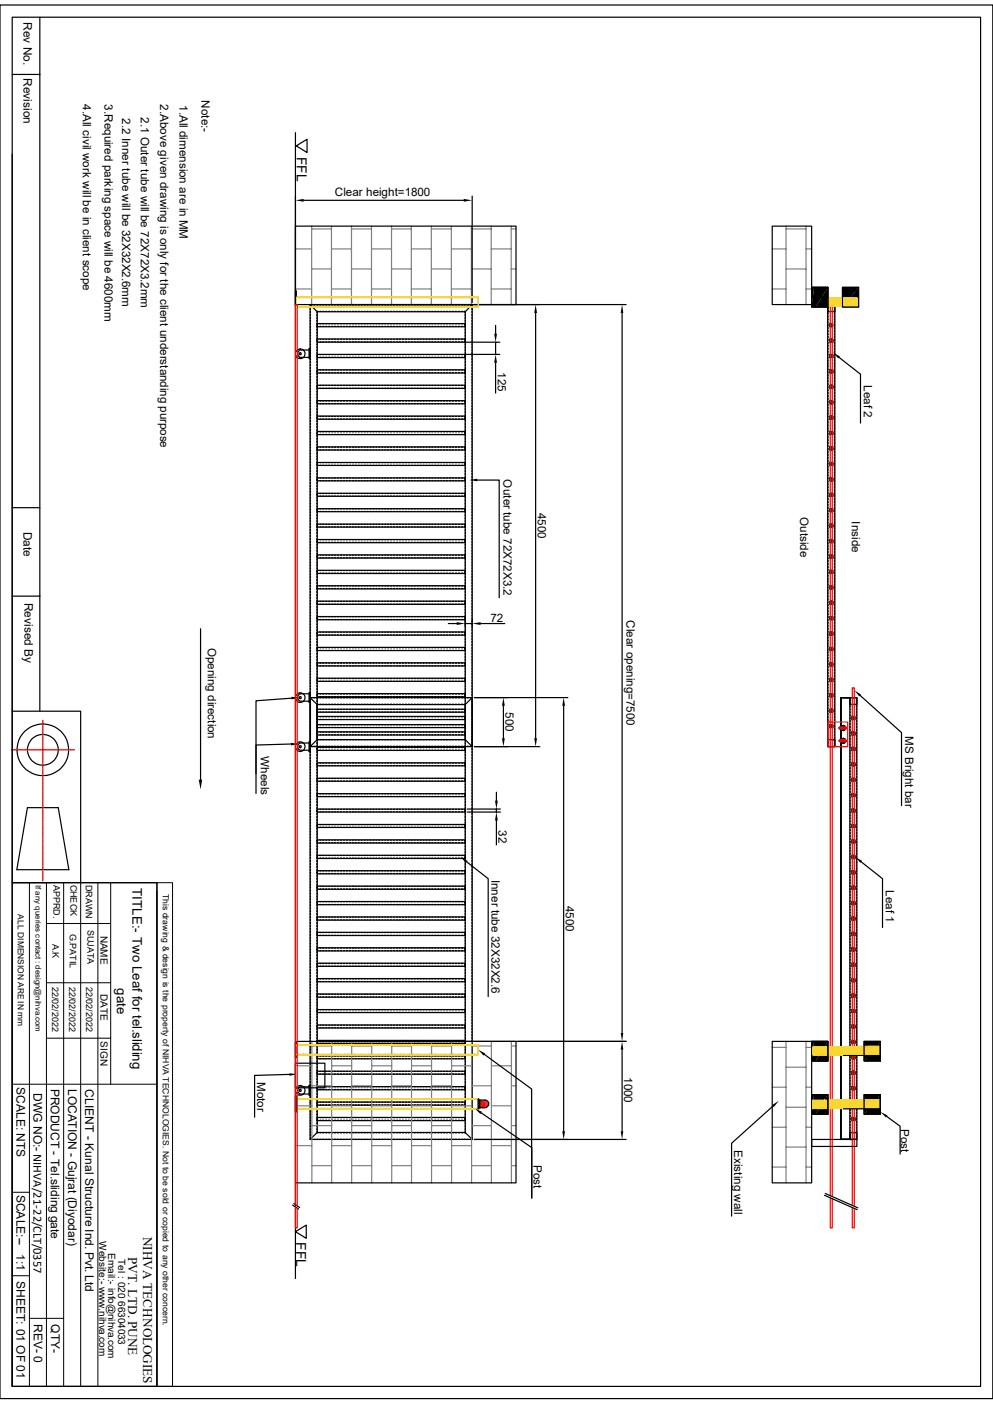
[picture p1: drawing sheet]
<svg xmlns="http://www.w3.org/2000/svg" width="210mm" height="297mm" viewBox="0 0 210 297" stroke-linecap="round" stroke-linejoin="round" font-family="sans-serif">
<defs><g id="words">
<g font-size="2.9">
<text x="62.8" y="33.1" transform="rotate(90 62.8 33.1)">FFL</text>
<text x="62.6" y="262.8" transform="rotate(90 62.6 262.8)">FFL</text>
</g>
<g font-size="2.8">
<text x="28" y="187.8" transform="rotate(90 28 187.8)">TITLE:- Two Leaf for tel.sliding</text>
<text x="24.7" y="209.1" transform="rotate(90 24.7 209.1)">gate</text>
<text x="30.3" y="261.6" transform="rotate(90 30.3 261.6)">NIHVA TECHNOLOGIES</text>
<text x="27.1" y="265.9" transform="rotate(90 27.1 265.9)">PVT. LTD. PUNE</text>
</g>
<g font-size="2.5">
<text x="5" y="4.7" transform="rotate(90 5 4.7)">Rev No.</text>
<text x="5" y="16.6" transform="rotate(90 5 16.6)">Revision</text>
<text x="17.5" y="22.1" transform="rotate(90 17.5 22.1)">4.All civil work will be in client scope</text>
<text x="22.1" y="22" transform="rotate(90 22.1 22)">3.Required parking space will be 4600mm</text>
<text x="33.9" y="22.1" transform="rotate(90 33.9 22.1)">2.Above given drawing is only for the client understanding purpose</text>
<text x="37.9" y="22.2" transform="rotate(90 37.9 22.2)">1.All dimension are in MM</text>
<text x="42.6" y="21.3" transform="rotate(90 42.6 21.3)">Note:-</text>
<text x="25.9" y="25.1" transform="rotate(90 25.9 25.1)">2.2 Inner tube will be 32X32X2.6mm</text>
<text x="29.8" y="24.8" transform="rotate(90 29.8 24.8)">2.1 Outer tube will be 72X72X3.2mm</text>
<text x="70.8" y="41.4">Clear height=1800</text>
<text x="105.3" y="78.7" transform="rotate(90 105.3 78.7)">125</text>
<text x="182.7" y="81.4" transform="rotate(90 182.7 81.4)">Leaf 2</text>
<text x="106.5" y="101.4" transform="rotate(90 106.5 101.4)">Outer tube 72X72X3.2</text>
<text x="5" y="112.5" transform="rotate(90 5 112.5)">Date</text>
<text x="113.7" y="108.5" transform="rotate(90 113.7 108.5)">4500</text>
<text x="169.2" y="109.4" transform="rotate(90 169.2 109.4)">Outside</text>
<text x="180.1" y="110.3" transform="rotate(90 180.1 110.3)">Inside</text>
<text x="5.2" y="127.5" transform="rotate(90 5.2 127.5)">Revised By</text>
<text x="103.7" y="131.5">72</text>
<text x="132.5" y="131.2" transform="rotate(90 132.5 131.2)">Clear opening=7500</text>
<text x="43.9" y="137" transform="rotate(90 43.9 137)">Opening direction</text>
<text x="106.9" y="150.7" transform="rotate(90 106.9 150.7)">500</text>
<text x="191.4" y="155.7" transform="rotate(90 191.4 155.7)">MS Bright bar</text>
<text x="55.2" y="160" transform="rotate(90 55.2 160)">Wheels</text>
<text x="105.5" y="175.7" transform="rotate(90 105.5 175.7)">32</text>
<text x="103.9" y="186.1" transform="rotate(90 103.9 186.1)">Inner tube 32X32X2.6</text>
<text x="119.7" y="191.6" transform="rotate(90 119.7 191.6)">4500</text>
<text x="187.3" y="188.3" transform="rotate(90 187.3 188.3)">Leaf 1</text>
<text x="132" y="227.8" transform="rotate(90 132 227.8)">1000</text>
<text x="3.5" y="230" transform="rotate(90 3.5 230)">SCALE: NTS</text>
<text x="7.1" y="231.2" transform="rotate(90 7.1 231.2)">DWG NO:- NIHVA/21-22/CLT/0357</text>
<text x="10.8" y="230.3" transform="rotate(90 10.8 230.3)">PRODUCT - Tel.sliding gate</text>
<text x="14.4" y="230.3" transform="rotate(90 14.4 230.3)">LOCATION - Gujrat (Diyodar)</text>
<text x="18" y="230.4" transform="rotate(90 18 230.4)">CLIENT - Kunal Structure Ind. Pvt. Ltd</text>
<text x="54.4" y="228.9" transform="rotate(90 54.4 228.9)">Motor</text>
<text x="190.5" y="238.8" transform="rotate(90 190.5 238.8)">Post</text>
<text x="155.3" y="243.3" transform="rotate(90 155.3 243.3)">Existing wall</text>
<text x="112.8" y="246.5" transform="rotate(90 112.8 246.5)">Post</text>
<text x="3.5" y="252.7" transform="rotate(90 3.5 252.7)">SCALE:--</text>
<text x="3.5" y="265.3" transform="rotate(90 3.5 265.3)">1:1</text>
<text x="3.5" y="271" transform="rotate(90 3.5 271)">SHEET: 01 OF 01</text>
<text x="7.2" y="280" transform="rotate(90 7.2 280)">REV- 0</text>
<text x="10.8" y="280.2" transform="rotate(90 10.8 280.2)">QTY-</text>
</g>
<g font-size="2.1">
<text x="21.3" y="197.9" transform="rotate(90 21.3 197.9)">NAME</text>
<text x="21.3" y="210.3" transform="rotate(90 21.3 210.3)">DATE</text>
<text x="21.3" y="220.3" transform="rotate(90 21.3 220.3)">SIGN</text>
<text x="21" y="262.6" transform="rotate(90 21 262.6)">Website:- www.nihva.com</text>
<text x="22.9" y="265" transform="rotate(90 22.9 265)">Email:- info@nihva.com</text>
<text x="25" y="266.3" transform="rotate(90 25 266.3)">Tel : 020 66304033</text>
</g>
<g font-size="1.9">
<text x="11.3" y="187.2" transform="rotate(90 11.3 187.2)">APPRD.</text>
<text x="14.9" y="187.1" transform="rotate(90 14.9 187.1)">CHECK</text>
<text x="18.1" y="187.2" transform="rotate(90 18.1 187.2)">DRAWN</text>
<text x="14.8" y="197.5" transform="rotate(90 14.8 197.5)">G.PATIL</text>
<text x="18.5" y="196.7" transform="rotate(90 18.5 196.7)">SUJATA</text>
<text x="11.1" y="199.6" transform="rotate(90 11.1 199.6)">A.K</text>
<text x="11" y="208.7" transform="rotate(90 11 208.7)">22/02/2022</text>
<text x="14.6" y="208.7" transform="rotate(90 14.6 208.7)">22/02/2022</text>
<text x="18.2" y="208.7" transform="rotate(90 18.2 208.7)">22/02/2022</text>
</g>
<g font-size="1.8">
<text x="34.5" y="189.1" transform="rotate(90 34.5 189.1)">This drawing &amp; design is the property of NIHVA TECHNOLOGIES. Not to be sold or copied to any other concern.</text>
<text x="3.8" y="193.4" transform="rotate(90 3.8 193.4)">ALL DIMENSION ARE IN mm</text>
</g>
<text font-size="1.7" x="7.5" y="187.2" transform="rotate(90 7.5 187.2)">If any queries contact : design@nihva.com</text>
</g></defs>
<g fill="none" stroke="#000" stroke-width=".25">
<path d="M0 1.1h210v294.8h-210zM2.6 3.6h204.8v289.7h-204.8zM2.6 15.7h5.8M8.4 3.6v146.9M2.6 32.6v117.9h14.5v36.2M62.7 30.9l2.2-1.4v2.8zM62.5 47.8h46.6v16.6h-46.6zM62.5 41.5v23M64.2 42.4h33.9M99.9 41.5v22.5M163.3 47.8h8.4v16.6h-8.4zM63.5 73.8h.1"/>
<path d="M63.5 74.6h.1M65.4 73.8h.2v2.1h-.2zM65.4 74h-2l-.4 .5v.7l.4 .4h2M65.4 73.8h.1M65.6 64.4h34.3v93.5h-34.3zM65.6 73.8h.1M65.6 75.9h.1M65.6 64.4l1.5 1.6M65.7 65.2v.3M65.7 65.9v.2M65.7 66.5v.3M65.7 67.1v.3"/>
<path d="M65.7 67.7v.3M65.7 68.4v.2M65.7 69v.3M65.7 69.6v.2M65.7 70.2v.3M65.7 70.9v.2M65.7 71.5v.2M65.7 72.1v.2M65.7 72.7v.3M65.7 73.4v.2M65.7 74v.2M65.7 74.6v.2"/>
<path d="M65.7 75.2v.3M65.7 75.9v.2M65.7 76.5v.2M65.7 77.1v.2M65.7 77.7v.3M65.7 78.4v.2M65.7 79v.2M65.7 79.6v.2M66 64.5h-.3v.4M66.4 64.5h.2M67 66.5v.3M67 67.1v.3"/>
<path d="M67 67.7v.3M67 68.4v.2M67 69v.3M67 69.6v.3M67 70.2v.3M67 70.9v.2M67 71.5v.2M67 72.1v.2M67 72.7v.3M67 73.4v.2M67 74v.2M67 74.6v.2"/>
<path d="M67 75.2v.3M67 75.9v.2M67 76.5v.2M67 77.1v.2M67 77.7v.3M67 78.4v.2M67 79v.2M67 79.6v.2M67 64.5h.3M67.1 66h31.3v90.5h-31.3zM67.1 68.5h31.3v.6h-31.3zM67.1 71.7h31.3v.7h-31.3z"/>
<path d="M67.1 75h31.3v.6h-31.3zM67.1 78.2h31.3v.7h-31.3zM67.3 65.9h-.3v.2M67.3 68.5h-.2v.5h.2M67.3 71.8h-.2v.5h.2M67.3 75h-.2v.6h.2M67.3 78.3h-.2v.6h.2M67.6 65.9h.3M67.6 68.5h.3M67.6 71.8h.3M67.6 75h.3M67.6 78.3h.3"/>
<path d="M67.6 69h.3M67.6 72.3h.3M67.6 75.6h.3M67.6 78.9h.3M67.6 64.5h.3M68.2 65.9h.3M68.2 68.5h.3M68.2 71.8h.3M68.2 75h.3M68.2 78.3h.3M68.2 64.5h.3M68.2 69h.3"/>
<path d="M68.2 72.3h.3M68.2 75.6h.3M68.2 78.9h.3M68.9 65.9h.2M68.9 68.5h.2M68.9 71.8h.2M68.9 75h.2M68.9 78.3h.2M68.9 64.5h.2M68.9 69h.2M68.9 72.3h.2M68.9 75.6h.2"/>
<path d="M68.9 78.9h.2M69.5 65.9h.3M69.5 68.5h.3M69.5 71.8h.3M69.5 75h.3M69.5 78.3h.3M69.5 69h.3M69.5 72.3h.3M69.5 75.6h.3M69.5 78.9h.3M69.5 64.5h.3M70.1 65.9h.3"/>
<path d="M70.1 68.5h.3M70.1 71.8h.3M70.1 75h.3M70.1 78.3h.3M70.1 64.5h.3M70.1 69h.3M70.1 72.3h.3M70.1 75.6h.3M70.1 78.9h.3M70.7 65.9h.3M70.7 68.5h.3M70.7 71.8h.3"/>
<path d="M70.7 75h.3M70.7 78.3h.3M70.7 69h.3M70.7 72.3h.3M70.7 75.6h.3M70.7 78.9h.3M70.7 64.5h.3M71.2 64.4h61.2M71.4 65.9h.2M71.4 68.5h.2M71.4 71.8h.2M71.4 75h.2"/>
<path d="M71.4 78.3h.2M71.4 64.5h.2M71.4 69h.2M71.4 72.3h.2M71.4 75.6h.2M71.4 78.9h.2M72 65.9h.3M72 68.5h.3M72 71.8h.3M72 75h.3M72 78.3h.3M72 64.5h.3"/>
<path d="M72 69h.3M72 72.3h.3M72 75.6h.3M72 78.9h.3M72.6 65.9h.3M72.6 68.5h.3M72.6 71.8h.3M72.6 75h.3M72.6 78.3h.3M72.6 64.5h.3M72.6 69h.3M72.6 72.3h.3"/>
<path d="M72.6 75.6h.3M72.6 78.9h.3M73.2 65.9h.3M73.2 68.5h.3M73.2 71.8h.3M73.2 75h.3M73.2 78.3h.3M73.2 64.5h.3M73.2 69h.3M73.2 72.3h.3M73.2 75.6h.3M73.2 78.9h.3"/>
<path d="M73.9 65.9h.2M73.9 68.5h.2M73.9 71.8h.2M73.9 75h.2M73.9 78.3h.2M73.9 64.5h.2M73.9 69h.2M73.9 72.3h.2M73.9 75.6h.2M73.9 78.9h.2M74.5 65.9h.3M74.5 68.5h.3"/>
<path d="M74.5 71.8h.3M74.5 75h.3M74.5 78.3h.3M74.5 64.5h.3M74.5 69h.3M74.5 72.3h.3M74.5 75.6h.3M74.5 78.9h.3M75.1 65.9h.3M75.1 68.5h.3M75.1 71.8h.3M75.1 75h.3"/>
<path d="M75.1 78.3h.3M75.1 64.5h.3M75.1 69h.3M75.1 72.3h.3M75.1 75.6h.3M75.1 78.9h.3M75.7 65.9h.3M75.7 68.5h.3M75.7 71.8h.3M75.7 75h.3M75.7 78.3h.3M75.7 64.5h.3"/>
<path d="M75.7 69h.3M75.7 72.3h.3M75.7 75.6h.3M75.7 78.9h.3M76.4 65.9h.2M76.4 68.5h.2M76.4 71.8h.2M76.4 75h.2M76.4 78.3h.2M76.4 64.5h.2M76.4 69h.2M76.4 72.3h.2"/>
<path d="M76.4 75.6h.2M76.4 78.9h.2M77 65.9h.3M77 68.5h.3M77 71.8h.3M77 75h.3M77 78.3h.3M77 69h.3M77 72.3h.3M77 75.6h.3M77 78.9h.3M77 64.5h.3"/>
<path d="M77.6 65.9h.3M77.6 68.5h.3M77.6 71.8h.3M77.6 75h.3M77.6 78.3h.3M77.6 64.5h.3M77.6 69h.3M77.6 72.3h.3M77.6 75.6h.3M77.6 78.9h.3M78.2 65.9h.3M78.2 68.5h.3"/>
<path d="M78.2 71.8h.3M78.2 75h.3M78.2 78.3h.3M78.2 69h.3M78.2 72.3h.3M78.2 75.6h.3M78.2 78.9h.3M78.2 64.5h.3M78.9 65.9h.2M78.9 68.5h.2M78.9 71.8h.2M78.9 75h.2"/>
<path d="M78.9 78.3h.2M78.9 69h.2M78.9 72.3h.2M78.9 75.6h.2M78.9 78.9h.2M78.9 64.5h.2M79.5 65.9h.2M79.5 68.5h.2M79.5 71.8h.2M79.5 75h.2M79.5 78.3h.2M79.5 64.5h.2"/>
<path d="M79.5 69h.2M79.5 72.3h.2M79.5 75.6h.2M79.5 78.9h.2M80.1 65.9h.2M80.1 68.5h.2M80.1 71.8h.2M80.1 75h.2M80.1 78.3h.2M80.1 69h.2M80.1 72.3h.2M80.1 75.6h.2"/>
<path d="M80.1 78.9h.2M80.1 64.5h.2M80.7 65.9h.3M80.7 68.5h.3M80.7 71.8h.3M80.7 75h.3M80.7 78.3h.3M80.7 69h.3M80.7 72.3h.3M80.7 75.6h.3M80.7 78.9h.3M80.7 64.5h.3"/>
<path d="M81.4 65.9h.2M81.4 68.5h.2M81.4 71.8h.2M81.4 75h.2M81.4 78.3h.2M81.4 64.5h.2M81.4 69h.2M81.4 72.3h.2M81.4 75.6h.2M81.4 78.9h.2M82 65.9h.2M82 68.5h.2"/>
<path d="M82 71.8h.2M82 75h.2M82 78.3h.2M82 69h.2M82 72.3h.2M82 75.6h.2M82 78.9h.2M82 64.5h.2M82.6 65.9h.2M82.6 68.5h.2M82.6 71.8h.2M82.6 75h.2"/>
<path d="M82.6 78.3h.2M82.6 64.5h.2M82.6 69h.2M82.6 72.3h.2M82.6 75.6h.2M82.6 78.9h.2M83.2 65.9h.3M83.2 68.5h.3M83.2 71.8h.3M83.2 75h.3M83.2 78.3h.3M83.2 64.5h.3"/>
<path d="M83.2 69h.3M83.2 72.3h.3M83.2 75.6h.3M83.2 78.9h.3M83.9 65.9h.2M83.9 68.5h.2M83.9 71.8h.2M83.9 75h.2M83.9 78.3h.2M83.9 69h.2M83.9 72.3h.2M83.9 75.6h.2"/>
<path d="M83.9 78.9h.2M83.9 64.5h.2M84.5 65.9h.2M84.5 68.5h.2M84.5 71.8h.2M84.5 75h.2M84.5 78.3h.2M84.5 64.5h.2M84.5 69h.2M84.5 72.3h.2M84.5 75.6h.2M84.5 78.9h.2"/>
<path d="M85.1 65.9h.2M85.1 68.5h.2M85.1 71.8h.2M85.1 75h.2M85.1 78.3h.2M85.1 69h.2M85.1 72.3h.2M85.1 75.6h.2M85.1 78.9h.2M85.1 64.5h.2M85.7 65.9h.3M85.7 68.5h.3"/>
<path d="M85.7 71.8h.3M85.7 75h.3M85.7 78.3h.3M85.7 69h.3M85.7 72.3h.3M85.7 75.6h.3M85.7 78.9h.3M85.7 64.5h.3M86.4 65.9h.2M86.4 68.5h.2M86.4 71.8h.2M86.4 75h.2"/>
<path d="M86.4 78.3h.2M86.4 64.5h.2M86.4 69h.2M86.4 72.3h.2M86.4 75.6h.2M86.4 78.9h.2M87 65.9h.2M87 68.5h.2M87 71.8h.2M87 75h.2M87 78.3h.2M87 69h.2"/>
<path d="M87 72.3h.2M87 75.6h.2M87 78.9h.2M87 64.5h.2M87.6 65.9h.2M87.6 68.5h.2M87.6 71.8h.2M87.6 75h.2M87.6 78.3h.2M87.6 69h.2M87.6 72.3h.2M87.6 75.6h.2"/>
<path d="M87.6 78.9h.2M87.6 64.5h.2M88.2 65.9h.3M88.2 68.5h.3M88.2 71.8h.3M88.2 75h.3M88.2 78.3h.3M88.2 64.5h.3M88.2 69h.3M88.2 72.3h.3M88.2 75.6h.3M88.2 78.9h.3"/>
<path d="M88.8 65.9h.3M88.8 68.5h.3M88.8 71.8h.3M88.8 75h.3M88.8 78.3h.3M88.8 69h.3M88.8 72.3h.3M88.8 75.6h.3M88.8 78.9h.3M88.8 64.5h.3M89.5 65.9h.2M89.5 68.5h.2"/>
<path d="M89.5 71.8h.2M89.5 75h.2M89.5 78.3h.2M89.5 64.5h.2M89.5 69h.2M89.5 72.3h.2M89.5 75.6h.2M89.5 78.9h.2M90.1 65.9h.2M90.1 68.5h.2M90.1 71.8h.2M90.1 75h.2"/>
<path d="M90.1 78.3h.2M90.1 64.5h.2M90.1 69h.2M90.1 72.3h.2M90.1 75.6h.2M90.1 78.9h.2M90.7 65.9h.3M90.7 68.5h.3M90.7 71.8h.3M90.7 75h.3M90.7 78.3h.3M90.7 64.5h.3"/>
<path d="M90.7 69h.3M90.7 72.3h.3M90.7 75.6h.3M90.7 78.9h.3M91.3 65.9h.3M91.3 68.5h.3M91.3 71.8h.3M91.3 75h.3M91.3 78.3h.3M91.3 64.5h.3M91.3 69h.3M91.3 72.3h.3"/>
<path d="M91.3 75.6h.3M91.3 78.9h.3M91.9 65.9h.3M91.9 68.5h.3M91.9 71.8h.3M91.9 75h.3M91.9 78.3h.3M91.9 64.5h.3M91.9 69h.3M91.9 72.3h.3M91.9 75.6h.3M91.9 78.9h.3"/>
<path d="M92.6 65.9h.2M92.6 68.5h.2M92.6 71.8h.2M92.6 75h.2M92.6 78.3h.2M92.6 64.5h.2M92.6 69h.2M92.6 72.3h.2M92.6 75.6h.2M92.6 78.9h.2M93.2 65.9h.2M93.2 68.5h.2"/>
<path d="M93.2 71.8h.2M93.2 75h.2M93.2 78.3h.2M93.2 69h.2M93.2 72.3h.2M93.2 75.6h.2M93.2 78.9h.2M93.2 64.5h.2M93.8 65.9h.3M93.8 68.5h.3M93.8 71.8h.3M93.8 75h.3"/>
<path d="M93.8 78.3h.3M93.8 64.5h.3M93.8 69h.3M93.8 72.3h.3M93.8 75.6h.3M93.8 78.9h.3M94.4 65.9h.3M94.4 68.5h.3M94.4 71.8h.3M94.4 75h.3M94.4 78.3h.3M94.4 69h.3"/>
<path d="M94.4 72.3h.3M94.4 75.6h.3M94.4 78.9h.3M94.4 64.5h.3M95.1 65.9h.2M95.1 68.5h.2M95.1 71.8h.2M95.1 75h.2M95.1 78.3h.2M95.1 69h.2M95.1 72.3h.2M95.1 75.6h.2"/>
<path d="M95.1 78.9h.2M95.1 64.5h.2M95.7 65.9h.2M95.7 68.5h.2M95.7 71.8h.2M95.7 75h.2M95.7 78.3h.2M95.7 64.5h.2M95.7 69h.2M95.7 72.3h.2M95.7 75.6h.2M95.7 78.9h.2"/>
<path d="M96.3 65.9h.3M96.3 68.5h.3M96.3 71.8h.3M96.3 75h.3M96.3 78.3h.3M96.3 69h.3M96.3 72.3h.3M96.3 75.6h.3M96.3 78.9h.3M96.3 64.5h.3M96.9 65.9h.3M96.9 68.5h.3"/>
<path d="M96.9 71.8h.3M96.9 75h.3M96.9 78.3h.3M96.9 64.5h.3M96.9 69h.3M96.9 72.3h.3M96.9 75.6h.3M96.9 78.9h.3M97.6 65.9h.2M97.6 68.5h.2M97.6 71.8h.2M97.6 75h.2"/>
<path d="M97.6 78.3h.2M97.6 64.5h.2M97.6 69h.2M97.6 72.3h.2M97.6 75.6h.2M97.6 78.9h.2M98.2 72.3h.2M98.2 65.9h.2v.2M98.2 68.5h.2v.5h-.2M98.2 71.8h.2v.5M98.2 75h.2v.6h-.2M98.2 78.3h.2v.6h-.2"/>
<path d="M98.2 64.5h.2M98.4 75h7.3M98.4 72.4h7.3M98.4 66.5v.3M98.4 67.1v.3M98.4 67.7v.3M98.4 68.4v.2M98.4 69v.3M98.4 69.6v.3M98.4 70.2v.3M98.4 70.9v.2M98.4 71.5v.2"/>
<path d="M98.4 72.1v.2M98.4 72.7v.3M98.4 73.4v.2M98.4 74v.2M98.4 74.6v.2M98.4 75.2v.3M98.4 75.9v.2M98.4 76.5v.2M98.4 77.1v.2M98.4 77.7v.3M98.4 78.4v.2M98.4 79v.2"/>
<path d="M98.4 79.6v.2M98.8 64.5h.3M99.4 64.5h.4v.4M99.8 65.2v.3M99.8 65.9v.2M99.8 66.5v.3M99.8 67.1v.3M99.8 67.7v.3M99.8 68.4v.2M99.8 69v.3M99.8 69.6v.2M99.8 70.2v.3"/>
<path d="M99.8 70.9v.2M99.8 71.5v.2M99.8 72.1v.2M99.8 72.7v.3M99.8 73.4v.2M99.8 74v.2M99.8 74.6v.2M99.8 75.2v.3M99.8 75.9v.2M99.8 76.5v.2M99.8 77.1v.2M99.8 77.7v.3"/>
<path d="M99.8 78.4v.2M99.8 79v.2M99.8 79.6v.2M99.9 64.4l-1.5 1.6M104.8 68.8v1.8M104.8 72.4v2.6M104.8 76.8v6.3M113.3 66.2v90M131.6 66.2v152.3M175 64.4h1.6v93.5h-1.6zM175 64.4h1.6v1.6h-1.6zM175.1 65.7v.2h.2"/>
<path d="M175.1 64.9v.4M175.1 65.6v.2M175.1 66.2v.2M175.1 66.8v.3M175.1 67.4v.3M175.1 68.1v.2M175.1 68.7v.2M175.1 69.3v.3M175.1 69.9v.3M175.1 70.6v.2M175.1 71.2v.2M175.1 71.8v.3"/>
<path d="M175.1 72.4v.3M175.1 73v.3M175.1 73.7v.2M175.1 74.3v.2M175.1 74.9v.2M175.1 75.5v.3M175.1 76.2v.2M175.1 76.8v.2M175.1 77.4v.2M175.1 78v.3M175.1 78.7v.2M175.1 79.3v.2"/>
<path d="M175.1 79.9v.2M175.3 64.4l-.2 .2M175.3 64.5h-.2v.2M175.4 69v.1h.2M175.4 68.7v.2M175.4 68.8h.7M175.5 78.6h.6M175.5 78.7l.1 .2M175.5 75.5l.1 .1M175.5 72.2l.1 .2M175.5 71.9v.3M175.5 75.2v.2"/>
<path d="M175.5 78.4v.3M175.5 78.6v.3h.3M175.5 75.4v.2h.3M175.5 68.8v.2h.3M175.5 68.7v-.2h.3v.6M175.6 78.2l-.1 .2M175.6 75l-.1 .1M175.6 71.7l-.1 .1M175.6 68.5l-.2 .1M175.6 69.1h.3M175.6 68.5h.3M175.7 64.5h.2"/>
<path d="M175.7 65.9h.2M175.7 78.2h.2M175.7 64.4h.2M175.7 75h.2M175.7 71.7h.2M175.8 78.3h-.3v.2M175.8 75h-.3v.3h.6M175.8 71.8h-.3v.2M175.8 68.5h.3v.2M175.8 71.7v.7M175.8 75v.6M175.8 78.2v.7"/>
<path d="M175.9 78.3h.2v.2M175.9 75h.2v.3M175.9 71.8h.2v.2M176 78.2h.1v.2M176 75h.1v.1M176 71.7l.1 .1M176 68.5l.1 .1M176.1 68.8v.2h-.3M176.1 72.1v.2h-.2M176.1 75.4v.2h-.2M176.1 78.6v.3M176.1 68.7v.4h-.1"/>
<path d="M176.1 78.4v.5h-.4M176.1 71.9v.5h-.4M176.1 75.2v.4h-.4M176.1 72.1h-.6v.2h.3M176.3 64.4l.2 .2M176.3 64.5h.2v.2M176.5 65.6v.3h-.2M176.5 64.9v.4M176.5 66.2v.2M176.5 66.8v.3M176.5 67.4v.3M176.5 68.1v.2"/>
<path d="M176.5 68.7v.2M176.5 69.3v.3M176.5 69.9v.3M176.5 70.6v.2M176.5 71.2v.2M176.5 71.8v.3M176.5 72.4v.3M176.5 73v.3M176.5 73.7v.2M176.5 74.3v.2M176.5 74.9v.2M176.5 75.5v.3"/>
<path d="M176.5 76.2v.2M176.5 76.8v.2M176.5 77.4v.2M176.5 78v.3M176.5 78.7v.2M176.5 79.3v.2M176.5 79.9v.2M65.7 80.2v.3M65.7 80.8v.3M65.7 81.4v.3M65.7 82.1v.2M65.7 82.7v.3"/>
<path d="M65.7 83.3v.3M65.7 83.9v.3M65.7 84.6v.2M65.7 85.2v.2M65.7 85.8v.3M65.7 86.4v.3M65.7 87.1v.2M65.7 87.7v.2M65.7 88.3v.3M65.7 88.9v.3M65.7 89.6v.2M65.7 90.2v.2"/>
<path d="M65.7 90.8v.3M65.7 91.4v.3M65.7 92.1v.2M65.7 92.7v.2M65.7 93.3v.3M65.7 93.9v.3M65.7 94.5v.3M65.7 95.2v.2M65.7 95.8v.3M65.7 96.4v.3M65.7 97v.3M65.7 97.7v.2"/>
<path d="M65.7 98.3v.3M65.7 98.9v.2M65.7 99.5v.3M67 80.2v.3M67 80.8v.3M67 81.4v.3M67 82.1v.2M67 82.7v.3M67 83.3v.3M67 83.9v.3M67 84.6v.2M67 85.2v.2"/>
<path d="M67 85.8v.3M67 86.4v.3M67 87.1v.2M67 87.7v.2M67 88.3v.3M67 88.9v.3M67 89.6v.2M67 90.2v.2M67 90.8v.3M67 91.4v.3M67 92.1v.2M67 92.7v.2"/>
<path d="M67 93.3v.3M67 93.9v.3M67 94.5v.3M67 95.2v.2M67 95.8v.3M67 96.4v.3M67 97v.3M67 97.7v.2M67 98.3v.3M67 98.9v.2M67 99.5v.3M67.1 81.5h31.3v.7h-31.3z"/>
<path d="M67.1 84.8h31.3v.6h-31.3zM67.1 88h31.3v.7h-31.3zM67.1 91.3h31.3v.6h-31.3zM67.1 94.5h31.3v.7h-31.3zM67.1 97.8h31.3v.7h-31.3zM67.3 81.5h-.2v.6h.2M67.3 88.1h-.2v.5h.2M67.3 91.4h-.2v.5h.2M67.3 94.6h-.2v.6h.2M67.3 97.9h-.2v.5h.2M67.3 84.8h-.2v.6h.2M67.6 81.5h.3"/>
<path d="M67.6 88.1h.3M67.6 91.4h.3M67.6 94.6h.3M67.6 97.9h.3M67.6 84.8h.3M67.6 82.1h.3M67.6 88.6h.3M67.6 91.9h.3M67.6 95.2h.3M67.6 98.4h.3M67.6 85.4h.3M68.2 81.5h.3"/>
<path d="M68.2 88.1h.3M68.2 91.4h.3M68.2 94.6h.3M68.2 97.9h.3M68.2 84.8h.3M68.2 82.1h.3M68.2 88.6h.3M68.2 91.9h.3M68.2 95.2h.3M68.2 98.4h.3M68.2 85.4h.3M68.9 81.5h.2"/>
<path d="M68.9 88.1h.2M68.9 91.4h.2M68.9 94.6h.2M68.9 97.9h.2M68.9 84.8h.2M68.9 82.1h.2M68.9 88.6h.2M68.9 91.9h.2M68.9 95.2h.2M68.9 98.4h.2M68.9 85.4h.2M69.5 81.5h.3"/>
<path d="M69.5 88.1h.3M69.5 91.4h.3M69.5 94.6h.3M69.5 97.9h.3M69.5 84.8h.3M69.5 82.1h.3M69.5 88.6h.3M69.5 91.9h.3M69.5 95.2h.3M69.5 98.4h.3M69.5 85.4h.3M70.1 81.5h.3"/>
<path d="M70.1 88.1h.3M70.1 91.4h.3M70.1 94.6h.3M70.1 97.9h.3M70.1 84.8h.3M70.1 82.1h.3M70.1 88.6h.3M70.1 91.9h.3M70.1 95.2h.3M70.1 98.4h.3M70.1 85.4h.3M70.7 81.5h.3"/>
<path d="M70.7 88.1h.3M70.7 91.4h.3M70.7 94.6h.3M70.7 97.9h.3M70.7 84.8h.3M70.7 82.1h.3M70.7 88.6h.3M70.7 91.9h.3M70.7 95.2h.3M70.7 98.4h.3M70.7 85.4h.3M71.4 81.5h.2"/>
<path d="M71.4 88.1h.2M71.4 91.4h.2M71.4 94.6h.2M71.4 97.9h.2M71.4 84.8h.2M71.4 82.1h.2M71.4 88.6h.2M71.4 91.9h.2M71.4 95.2h.2M71.4 98.4h.2M71.4 85.4h.2M72 81.5h.3"/>
<path d="M72 88.1h.3M72 91.4h.3M72 94.6h.3M72 97.9h.3M72 84.8h.3M72 82.1h.3M72 88.6h.3M72 91.9h.3M72 95.2h.3M72 98.4h.3M72 85.4h.3M72.6 81.5h.3"/>
<path d="M72.6 88.1h.3M72.6 91.4h.3M72.6 94.6h.3M72.6 97.9h.3M72.6 84.8h.3M72.6 82.1h.3M72.6 88.6h.3M72.6 91.9h.3M72.6 95.2h.3M72.6 98.4h.3M72.6 85.4h.3M73.2 81.5h.3"/>
<path d="M73.2 88.1h.3M73.2 91.4h.3M73.2 94.6h.3M73.2 97.9h.3M73.2 84.8h.3M73.2 82.1h.3M73.2 88.6h.3M73.2 91.9h.3M73.2 95.2h.3M73.2 98.4h.3M73.2 85.4h.3M73.9 81.5h.2"/>
<path d="M73.9 88.1h.2M73.9 91.4h.2M73.9 94.6h.2M73.9 97.9h.2M73.9 84.8h.2M73.9 82.1h.2M73.9 88.6h.2M73.9 91.9h.2M73.9 95.2h.2M73.9 98.4h.2M73.9 85.4h.2M74.5 81.5h.3"/>
<path d="M74.5 88.1h.3M74.5 91.4h.3M74.5 94.6h.3M74.5 97.9h.3M74.5 84.8h.3M74.5 82.1h.3M74.5 88.6h.3M74.5 91.9h.3M74.5 95.2h.3M74.5 98.4h.3M74.5 85.4h.3M75.1 81.5h.3"/>
<path d="M75.1 88.1h.3M75.1 91.4h.3M75.1 94.6h.3M75.1 97.9h.3M75.1 84.8h.3M75.1 82.1h.3M75.1 88.6h.3M75.1 91.9h.3M75.1 95.2h.3M75.1 98.4h.3M75.1 85.4h.3M75.7 81.5h.3"/>
<path d="M75.7 88.1h.3M75.7 91.4h.3M75.7 94.6h.3M75.7 97.9h.3M75.7 84.8h.3M75.7 82.1h.3M75.7 88.6h.3M75.7 91.9h.3M75.7 95.2h.3M75.7 98.4h.3M75.7 85.4h.3M76.4 81.5h.2"/>
<path d="M76.4 88.1h.2M76.4 91.4h.2M76.4 94.6h.2M76.4 97.9h.2M76.4 84.8h.2M76.4 82.1h.2M76.4 88.6h.2M76.4 91.9h.2M76.4 95.2h.2M76.4 98.4h.2M76.4 85.4h.2M77 81.5h.3"/>
<path d="M77 88.1h.3M77 91.4h.3M77 94.6h.3M77 97.9h.3M77 84.8h.3M77 82.1h.3M77 88.6h.3M77 91.9h.3M77 95.2h.3M77 98.4h.3M77 85.4h.3M77.6 81.5h.3"/>
<path d="M77.6 88.1h.3M77.6 91.4h.3M77.6 94.6h.3M77.6 97.9h.3M77.6 84.8h.3M77.6 82.1h.3M77.6 88.6h.3M77.6 91.9h.3M77.6 95.2h.3M77.6 98.4h.3M77.6 85.4h.3M78.2 81.5h.3"/>
<path d="M78.2 88.1h.3M78.2 91.4h.3M78.2 94.6h.3M78.2 97.9h.3M78.2 84.8h.3M78.2 82.1h.3M78.2 88.6h.3M78.2 91.9h.3M78.2 95.2h.3M78.2 98.4h.3M78.2 85.4h.3M78.9 81.5h.2"/>
<path d="M78.9 88.1h.2M78.9 91.4h.2M78.9 94.6h.2M78.9 97.9h.2M78.9 84.8h.2M78.9 82.1h.2M78.9 88.6h.2M78.9 91.9h.2M78.9 95.2h.2M78.9 98.4h.2M78.9 85.4h.2M79.5 81.5h.2"/>
<path d="M79.5 88.1h.2M79.5 91.4h.2M79.5 94.6h.2M79.5 97.9h.2M79.5 84.8h.2M79.5 82.1h.2M79.5 88.6h.2M79.5 91.9h.2M79.5 95.2h.2M79.5 98.4h.2M79.5 85.4h.2M80.1 81.5h.2"/>
<path d="M80.1 88.1h.2M80.1 91.4h.2M80.1 94.6h.2M80.1 97.9h.2M80.1 84.8h.2M80.1 82.1h.2M80.1 88.6h.2M80.1 91.9h.2M80.1 95.2h.2M80.1 98.4h.2M80.1 85.4h.2M80.7 81.5h.3"/>
<path d="M80.7 88.1h.3M80.7 91.4h.3M80.7 94.6h.3M80.7 97.9h.3M80.7 84.8h.3M80.7 82.1h.3M80.7 88.6h.3M80.7 91.9h.3M80.7 95.2h.3M80.7 98.4h.3M80.7 85.4h.3M81.4 81.5h.2"/>
<path d="M81.4 88.1h.2M81.4 91.4h.2M81.4 94.6h.2M81.4 97.9h.2M81.4 84.8h.2M81.4 82.1h.2M81.4 88.6h.2M81.4 91.9h.2M81.4 95.2h.2M81.4 98.4h.2M81.4 85.4h.2M82 81.5h.2"/>
<path d="M82 88.1h.2M82 91.4h.2M82 94.6h.2M82 97.9h.2M82 84.8h.2M82 82.1h.2M82 88.6h.2M82 91.9h.2M82 95.2h.2M82 98.4h.2M82 85.4h.2M82.6 81.5h.2"/>
<path d="M82.6 88.1h.2M82.6 91.4h.2M82.6 94.6h.2M82.6 97.9h.2M82.6 84.8h.2M82.6 82.1h.2M82.6 88.6h.2M82.6 91.9h.2M82.6 95.2h.2M82.6 98.4h.2M82.6 85.4h.2M83.2 81.5h.3"/>
<path d="M83.2 88.1h.3M83.2 91.4h.3M83.2 94.6h.3M83.2 97.9h.3M83.2 84.8h.3M83.2 82.1h.3M83.2 88.6h.3M83.2 91.9h.3M83.2 95.2h.3M83.2 98.4h.3M83.2 85.4h.3M83.9 81.5h.2"/>
<path d="M83.9 88.1h.2M83.9 91.4h.2M83.9 94.6h.2M83.9 97.9h.2M83.9 84.8h.2M83.9 82.1h.2M83.9 88.6h.2M83.9 91.9h.2M83.9 95.2h.2M83.9 98.4h.2M83.9 85.4h.2M84.5 81.5h.2"/>
<path d="M84.5 88.1h.2M84.5 91.4h.2M84.5 94.6h.2M84.5 97.9h.2M84.5 84.8h.2M84.5 82.1h.2M84.5 88.6h.2M84.5 91.9h.2M84.5 95.2h.2M84.5 98.4h.2M84.5 85.4h.2M85.1 81.5h.2"/>
<path d="M85.1 88.1h.2M85.1 91.4h.2M85.1 94.6h.2M85.1 97.9h.2M85.1 84.8h.2M85.1 82.1h.2M85.1 88.6h.2M85.1 91.9h.2M85.1 95.2h.2M85.1 98.4h.2M85.1 85.4h.2M85.7 81.5h.3"/>
<path d="M85.7 88.1h.3M85.7 91.4h.3M85.7 94.6h.3M85.7 97.9h.3M85.7 84.8h.3M85.7 82.1h.3M85.7 88.6h.3M85.7 91.9h.3M85.7 95.2h.3M85.7 98.4h.3M85.7 85.4h.3M86.4 81.5h.2"/>
<path d="M86.4 88.1h.2M86.4 91.4h.2M86.4 94.6h.2M86.4 97.9h.2M86.4 84.8h.2M86.4 82.1h.2M86.4 88.6h.2M86.4 91.9h.2M86.4 95.2h.2M86.4 98.4h.2M86.4 85.4h.2M87 81.5h.2"/>
<path d="M87 88.1h.2M87 91.4h.2M87 94.6h.2M87 97.9h.2M87 84.8h.2M87 82.1h.2M87 88.6h.2M87 91.9h.2M87 95.2h.2M87 98.4h.2M87 85.4h.2M87.6 81.5h.2"/>
<path d="M87.6 88.1h.2M87.6 91.4h.2M87.6 94.6h.2M87.6 97.9h.2M87.6 84.8h.2M87.6 82.1h.2M87.6 88.6h.2M87.6 91.9h.2M87.6 95.2h.2M87.6 98.4h.2M87.6 85.4h.2M88.2 81.5h.3"/>
<path d="M88.2 88.1h.3M88.2 91.4h.3M88.2 94.6h.3M88.2 97.9h.3M88.2 84.8h.3M88.2 82.1h.3M88.2 88.6h.3M88.2 91.9h.3M88.2 95.2h.3M88.2 98.4h.3M88.2 85.4h.3M88.8 81.5h.3"/>
<path d="M88.8 88.1h.3M88.8 91.4h.3M88.8 94.6h.3M88.8 97.9h.3M88.8 84.8h.3M88.8 82.1h.3M88.8 88.6h.3M88.8 91.9h.3M88.8 95.2h.3M88.8 98.4h.3M88.8 85.4h.3M89.5 81.5h.2"/>
<path d="M89.5 88.1h.2M89.5 91.4h.2M89.5 94.6h.2M89.5 97.9h.2M89.5 84.8h.2M89.5 82.1h.2M89.5 88.6h.2M89.5 91.9h.2M89.5 95.2h.2M89.5 98.4h.2M89.5 85.4h.2M90.1 81.5h.2"/>
<path d="M90.1 88.1h.2M90.1 91.4h.2M90.1 94.6h.2M90.1 97.9h.2M90.1 84.8h.2M90.1 82.1h.2M90.1 88.6h.2M90.1 91.9h.2M90.1 95.2h.2M90.1 98.4h.2M90.1 85.4h.2M90.7 81.5h.3"/>
<path d="M90.7 88.1h.3M90.7 91.4h.3M90.7 94.6h.3M90.7 97.9h.3M90.7 84.8h.3M90.7 82.1h.3M90.7 88.6h.3M90.7 91.9h.3M90.7 95.2h.3M90.7 98.4h.3M90.7 85.4h.3M91.3 81.5h.3"/>
<path d="M91.3 88.1h.3M91.3 91.4h.3M91.3 94.6h.3M91.3 97.9h.3M91.3 84.8h.3M91.3 82.1h.3M91.3 88.6h.3M91.3 91.9h.3M91.3 95.2h.3M91.3 98.4h.3M91.3 85.4h.3M91.9 81.5h.3"/>
<path d="M91.9 88.1h.3M91.9 91.4h.3M91.9 94.6h.3M91.9 97.9h.3M91.9 84.8h.3M91.9 82.1h.3M91.9 88.6h.3M91.9 91.9h.3M91.9 95.2h.3M91.9 98.4h.3M91.9 85.4h.3M92.6 81.5h.2"/>
<path d="M92.6 88.1h.2M92.6 91.4h.2M92.6 94.6h.2M92.6 97.9h.2M92.6 84.8h.2M92.6 82.1h.2M92.6 88.6h.2M92.6 91.9h.2M92.6 95.2h.2M92.6 98.4h.2M92.6 85.4h.2M93.2 81.5h.2"/>
<path d="M93.2 88.1h.2M93.2 91.4h.2M93.2 94.6h.2M93.2 97.9h.2M93.2 84.8h.2M93.2 82.1h.2M93.2 88.6h.2M93.2 91.9h.2M93.2 95.2h.2M93.2 98.4h.2M93.2 85.4h.2M93.8 81.5h.3"/>
<path d="M93.8 88.1h.3M93.8 91.4h.3M93.8 94.6h.3M93.8 97.9h.3M93.8 84.8h.3M93.8 82.1h.3M93.8 88.6h.3M93.8 91.9h.3M93.8 95.2h.3M93.8 98.4h.3M93.8 85.4h.3M94.4 81.5h.3"/>
<path d="M94.4 88.1h.3M94.4 91.4h.3M94.4 94.6h.3M94.4 97.9h.3M94.4 84.8h.3M94.4 82.1h.3M94.4 88.6h.3M94.4 91.9h.3M94.4 95.2h.3M94.4 98.4h.3M94.4 85.4h.3M95.1 81.5h.2"/>
<path d="M95.1 88.1h.2M95.1 91.4h.2M95.1 94.6h.2M95.1 97.9h.2M95.1 84.8h.2M95.1 82.1h.2M95.1 88.6h.2M95.1 91.9h.2M95.1 95.2h.2M95.1 98.4h.2M95.1 85.4h.2M95.7 81.5h.2"/>
<path d="M95.7 88.1h.2M95.7 91.4h.2M95.7 94.6h.2M95.7 97.9h.2M95.7 84.8h.2M95.7 82.1h.2M95.7 88.6h.2M95.7 91.9h.2M95.7 95.2h.2M95.7 98.4h.2M95.7 85.4h.2M96.3 81.5h.3"/>
<path d="M96.3 88.1h.3M96.3 91.4h.3M96.3 94.6h.3M96.3 97.9h.3M96.3 84.8h.3M96.3 82.1h.3M96.3 88.6h.3M96.3 91.9h.3M96.3 95.2h.3M96.3 98.4h.3M96.3 85.4h.3M96.9 81.5h.3"/>
<path d="M96.9 88.1h.3M96.9 91.4h.3M96.9 94.6h.3M96.9 97.9h.3M96.9 84.8h.3M96.9 82.1h.3M96.9 88.6h.3M96.9 91.9h.3M96.9 95.2h.3M96.9 98.4h.3M96.9 85.4h.3M97.6 81.5h.2"/>
<path d="M97.6 88.1h.2M97.6 91.4h.2M97.6 94.6h.2M97.6 97.9h.2M97.6 84.8h.2M97.6 82.1h.2M97.6 88.6h.2M97.6 91.9h.2M97.6 95.2h.2M97.6 98.4h.2M97.6 85.4h.2M98.2 95.2h.2"/>
<path d="M98.2 81.5h.2v.6h-.2M98.2 88.1h.2v.5h-.2M98.2 91.4h.2v.5h-.2M98.2 94.6h.2v.6M98.2 97.9h.2v.5h-.2M98.2 84.8h.2v.6h-.2M98.4 80.2v.3M98.4 80.8v.3M98.4 81.4v.3M98.4 82.1v.2M98.4 82.7v.3M98.4 83.3v.3"/>
<path d="M98.4 83.9v.3M98.4 84.6v.2M98.4 85.2v.2M98.4 85.8v.3M98.4 86.4v.3M98.4 87.1v.2M98.4 87.7v.2M98.4 88.3v.3M98.4 88.9v.3M98.4 89.6v.2M98.4 90.2v.2M98.4 90.8v.3"/>
<path d="M98.4 91.4v.3M98.4 92.1v.2M98.4 92.7v.2M98.4 93.3v.3M98.4 93.9v.3M98.4 94.5v.3M98.4 95.2v.2M98.4 95.8v.3M98.4 96.4v.3M98.4 97v.3M98.4 97.7v.2M98.4 98.3v.3"/>
<path d="M98.4 98.9v.2M98.4 99.5v.3M99.8 80.2v.3M99.8 80.8v.3M99.8 81.4v.3M99.8 82.1v.2M99.8 82.7v.3M99.8 83.3v.3M99.8 83.9v.3M99.8 84.6v.2M99.8 85.2v.2M99.8 85.8v.3"/>
<path d="M99.8 86.4v.3M99.8 87.1v.2M99.8 87.7v.2M99.8 88.3v.3M99.8 88.9v.3M99.8 89.6v.2M99.8 90.2v.2M99.8 90.8v.3M99.8 91.4v.3M99.8 92.1v.2M99.8 92.7v.2M99.8 93.3v.3"/>
<path d="M99.8 93.9v.3M99.8 94.5v.3M99.8 95.2v.2M99.8 95.8v.3M99.8 96.4v.3M99.8 97v.3M99.8 97.7v.2M99.8 98.3v.3M99.8 98.9v.2M99.8 99.5v.3M175.1 80.5v.3M175.1 81.2v.2"/>
<path d="M175.1 81.8v.2M175.1 82.4v.2M175.1 83v.3M175.1 83.7v.2M175.1 84.2v.3M175.1 84.9v.2M175.1 85.5v.3M175.1 86.1v.3M175.1 86.7v.3M175.1 87.4v.2M175.1 88v.3M175.1 88.6v.3"/>
<path d="M175.1 89.2v.3M175.1 89.9v.2M175.1 90.5v.3M175.1 91.1v.3M175.1 91.7v.3M175.1 92.4v.2M175.1 93v.3M175.1 93.6v.3M175.1 94.2v.3M175.1 94.9v.2M175.1 95.5v.2M175.1 96.1v.3"/>
<path d="M175.1 96.7v.3M175.1 97.4v.2M175.1 98v.2M175.1 98.6v.2M175.1 99.2v.3M175.1 99.9v.2M175.5 88.3h.6M175.5 85.1h.6M175.5 98.3l.1 .2M175.5 95.1l.1 .1M175.5 91.8l.1 .1M175.5 88.6l.1 .1"/>
<path d="M175.5 85.3l.1 .1M175.5 82l.1 .2M175.5 81.7v.3M175.5 85v.2M175.5 88.2v.3M175.5 91.5v.2M175.5 94.7v.3M175.5 98.2v.2h.3M175.5 94.9v.3h.3M175.5 88.4v.2h.3M175.5 85.1v.3h.3M175.6 97.8h-.1v.5"/>
<path d="M175.6 94.5l-.1 .2M175.6 91.3l-.1 .1M175.6 88l-.1 .2M175.6 84.8l-.1 .1M175.6 81.5l-.1 .2M175.7 97.8h.2M175.7 94.5h.2M175.7 91.3h.2M175.7 88h.2M175.7 84.8h.2M175.7 81.5h.2M175.8 97.9h-.3v.2h.6"/>
<path d="M175.8 94.6h-.3v.3h.6M175.8 91.4h-.3v.2M175.8 88.1h-.3v.2M175.8 84.8h-.3v.2M175.8 81.5h-.3v.3M175.8 81.5v.7M175.8 84.8v.6M175.8 88v.7M175.8 91.3v.6M175.8 94.5v.7M175.8 97.8v.7M175.9 97.9h.2v.2"/>
<path d="M175.9 94.6h.2v.3M175.9 91.4h.2v.2M175.9 88.1h.2v.2M175.9 84.8h.2v.2M175.9 81.5h.2v.3M176 97.8h.1v.5M176 94.5h.1v.2M176 91.3h.1v.1M176 88h.1v.2M176 84.8h.1v.1M176 81.5h.1v.2M176.1 81.9v.2h-.2"/>
<path d="M176.1 91.7v.2h-.2M176.1 94.9v.3h-.2M176.1 98.2v.2h-.2M176.1 85.1v.3h-.2M176.1 88.4v.2M176.1 88.6v.1h-.4M176.1 81.7v.5h-.4M176.1 85v.2M176.1 85.3v.1h-.4M176.1 88.2v.3M176.1 91.5v.2M176.1 91.8v.1h-.4"/>
<path d="M176.1 94.7v.3M176.1 95.1v.1h-.4M176.1 98.3v.2h-.4M176.1 91.6l-.6 .1v.2h.3M176.1 81.8l-.6 .1v.2h.3M176.5 80.5v.3M176.5 81.2v.2M176.5 81.8v.2M176.5 82.4v.2M176.5 83v.3M176.5 83.7v.2M176.5 84.2v.3"/>
<path d="M176.5 84.9v.2M176.5 85.5v.3M176.5 86.1v.3M176.5 86.7v.3M176.5 87.4v.2M176.5 88v.3M176.5 88.6v.3M176.5 89.2v.3M176.5 89.9v.2M176.5 90.5v.3M176.5 91.1v.3M176.5 91.7v.3"/>
<path d="M176.5 92.4v.2M176.5 93v.3M176.5 93.6v.3M176.5 94.2v.3M176.5 94.9v.2M176.5 95.5v.2M176.5 96.1v.3M176.5 96.7v.3M176.5 97.4v.2M176.5 98v.2M176.5 98.6v.2M176.5 99.2v.3"/>
<path d="M176.5 99.9v.2M2.6 107.4h5.8M65.7 100.2v.2M65.7 100.8v.2M65.7 101.4v.2M65.7 102v.3M65.7 102.7v.2M65.7 103.3v.2M65.7 103.9v.2M65.7 104.5v.3M65.7 105.2v.2M65.7 105.7v.3"/>
<path d="M65.7 106.4v.2M65.7 107v.3M65.7 107.7v.2M65.7 108.2v.3M65.7 108.9v.2M65.7 109.5v.3M65.7 110.2v.2M65.7 110.7v.3M65.7 111.4v.2M65.7 112v.3M65.7 112.6v.3M65.7 113.2v.3"/>
<path d="M65.7 113.9v.2M65.7 114.5v.3M65.7 115.1v.3M65.7 115.7v.3M65.7 116.4v.2M65.7 117v.2M65.7 117.6v.3M65.7 118.2v.3M65.7 118.9v.2M65.7 119.5v.2M67 100.2v.2M67 100.8v.2"/>
<path d="M67 101.4v.2M67 102v.3M67 102.7v.2M67 103.3v.2M67 103.9v.2M67 104.5v.3M67 105.2v.2M67 105.7v.3M67 106.4v.2M67 107v.3M67 107.7v.2M67 108.2v.3"/>
<path d="M67 108.9v.2M67 109.5v.3M67 110.2v.2M67 110.7v.3M67 111.4v.2M67 112v.3M67 112.6v.3M67 113.2v.3M67 113.9v.2M67 114.5v.3M67 115.1v.3M67 115.7v.3"/>
<path d="M67 116.4v.2M67 117v.2M67 117.6v.3M67 118.2v.3M67 118.9v.2M67 119.5v.2M67.1 101.1h31.3v.6h-31.3zM67.1 104.4h31.3v.6h-31.3zM67.1 107.6h31.3v.6h-31.3zM67.1 110.9h31.3v.6h-31.3zM67.1 114.1h31.3v.7h-31.3zM67.1 117.4h31.3v.7h-31.3z"/>
<path d="M67.3 101.1h-.2v.6h.2M67.3 104.4h-.2v.5h.2M67.3 107.7h-.2v.5h.2M67.3 110.9h-.2v.6h.2M67.3 114.2h-.2v.5h.2M67.3 117.4h-.2v.6h.2M67.6 101.1h.3M67.6 104.4h.3M67.6 107.7h.3M67.6 110.9h.3M67.6 114.2h.3M67.6 117.4h.3"/>
<path d="M67.6 101.7h.3M67.6 104.9h.3M67.6 108.2h.3M67.6 111.5h.3M67.6 114.7h.3M67.6 118h.3M68.2 101.1h.3M68.2 104.4h.3M68.2 107.7h.3M68.2 110.9h.3M68.2 114.2h.3M68.2 117.4h.3"/>
<path d="M68.2 101.7h.3M68.2 104.9h.3M68.2 108.2h.3M68.2 111.5h.3M68.2 114.7h.3M68.2 118h.3M68.9 101.1h.2M68.9 104.4h.2M68.9 107.7h.2M68.9 110.9h.2M68.9 114.2h.2M68.9 117.4h.2"/>
<path d="M68.9 101.7h.2M68.9 104.9h.2M68.9 108.2h.2M68.9 111.5h.2M68.9 114.7h.2M68.9 118h.2M69.5 101.1h.3M69.5 104.4h.3M69.5 107.7h.3M69.5 110.9h.3M69.5 114.2h.3M69.5 117.4h.3"/>
<path d="M69.5 101.7h.3M69.5 104.9h.3M69.5 108.2h.3M69.5 111.5h.3M69.5 114.7h.3M69.5 118h.3M70.1 101.1h.3M70.1 104.4h.3M70.1 107.7h.3M70.1 110.9h.3M70.1 114.2h.3M70.1 117.4h.3"/>
<path d="M70.1 101.7h.3M70.1 104.9h.3M70.1 108.2h.3M70.1 111.5h.3M70.1 114.7h.3M70.1 118h.3M70.7 101.1h.3M70.7 104.4h.3M70.7 107.7h.3M70.7 110.9h.3M70.7 114.2h.3M70.7 117.4h.3"/>
<path d="M70.7 101.7h.3M70.7 104.9h.3M70.7 108.2h.3M70.7 111.5h.3M70.7 114.7h.3M70.7 118h.3M71.4 101.1h.2M71.4 104.4h.2M71.4 107.7h.2M71.4 110.9h.2M71.4 114.2h.2M71.4 117.4h.2"/>
<path d="M71.4 101.7h.2M71.4 104.9h.2M71.4 108.2h.2M71.4 111.5h.2M71.4 114.7h.2M71.4 118h.2M72 101.1h.3M72 104.4h.3M72 107.7h.3M72 110.9h.3M72 114.2h.3M72 117.4h.3"/>
<path d="M72 101.7h.3M72 104.9h.3M72 108.2h.3M72 111.5h.3M72 114.7h.3M72 118h.3M72.6 101.1h.3M72.6 104.4h.3M72.6 107.7h.3M72.6 110.9h.3M72.6 114.2h.3M72.6 117.4h.3"/>
<path d="M72.6 101.7h.3M72.6 104.9h.3M72.6 108.2h.3M72.6 111.5h.3M72.6 114.7h.3M72.6 118h.3M73.2 101.1h.3M73.2 104.4h.3M73.2 107.7h.3M73.2 110.9h.3M73.2 114.2h.3M73.2 117.4h.3"/>
<path d="M73.2 101.7h.3M73.2 104.9h.3M73.2 108.2h.3M73.2 111.5h.3M73.2 114.7h.3M73.2 118h.3M73.9 101.1h.2M73.9 104.4h.2M73.9 107.7h.2M73.9 110.9h.2M73.9 114.2h.2M73.9 117.4h.2"/>
<path d="M73.9 101.7h.2M73.9 104.9h.2M73.9 108.2h.2M73.9 111.5h.2M73.9 114.7h.2M73.9 118h.2M74.5 101.1h.3M74.5 104.4h.3M74.5 107.7h.3M74.5 110.9h.3M74.5 114.2h.3M74.5 117.4h.3"/>
<path d="M74.5 101.7h.3M74.5 104.9h.3M74.5 108.2h.3M74.5 111.5h.3M74.5 114.7h.3M74.5 118h.3M75.1 101.1h.3M75.1 104.4h.3M75.1 107.7h.3M75.1 110.9h.3M75.1 114.2h.3M75.1 117.4h.3"/>
<path d="M75.1 101.7h.3M75.1 104.9h.3M75.1 108.2h.3M75.1 111.5h.3M75.1 114.7h.3M75.1 118h.3M75.7 101.1h.3M75.7 104.4h.3M75.7 107.7h.3M75.7 110.9h.3M75.7 114.2h.3M75.7 117.4h.3"/>
<path d="M75.7 101.7h.3M75.7 104.9h.3M75.7 108.2h.3M75.7 111.5h.3M75.7 114.7h.3M75.7 118h.3M76.4 101.1h.2M76.4 104.4h.2M76.4 107.7h.2M76.4 110.9h.2M76.4 114.2h.2M76.4 117.4h.2"/>
<path d="M76.4 101.7h.2M76.4 104.9h.2M76.4 108.2h.2M76.4 111.5h.2M76.4 114.7h.2M76.4 118h.2M77 101.1h.3M77 104.4h.3M77 107.7h.3M77 110.9h.3M77 114.2h.3M77 117.4h.3"/>
<path d="M77 101.7h.3M77 104.9h.3M77 108.2h.3M77 111.5h.3M77 114.7h.3M77 118h.3M77.6 101.1h.3M77.6 104.4h.3M77.6 107.7h.3M77.6 110.9h.3M77.6 114.2h.3M77.6 117.4h.3"/>
<path d="M77.6 101.7h.3M77.6 104.9h.3M77.6 108.2h.3M77.6 111.5h.3M77.6 114.7h.3M77.6 118h.3M78.2 101.1h.3M78.2 104.4h.3M78.2 107.7h.3M78.2 110.9h.3M78.2 114.2h.3M78.2 117.4h.3"/>
<path d="M78.2 101.7h.3M78.2 104.9h.3M78.2 108.2h.3M78.2 111.5h.3M78.2 114.7h.3M78.2 118h.3M78.9 101.1h.2M78.9 104.4h.2M78.9 107.7h.2M78.9 110.9h.2M78.9 114.2h.2M78.9 117.4h.2"/>
<path d="M78.9 101.7h.2M78.9 104.9h.2M78.9 108.2h.2M78.9 111.5h.2M78.9 114.7h.2M78.9 118h.2M79.5 101.1h.2M79.5 104.4h.2M79.5 107.7h.2M79.5 110.9h.2M79.5 114.2h.2M79.5 117.4h.2"/>
<path d="M79.5 101.7h.2M79.5 104.9h.2M79.5 108.2h.2M79.5 111.5h.2M79.5 114.7h.2M79.5 118h.2M80.1 101.1h.2M80.1 104.4h.2M80.1 107.7h.2M80.1 110.9h.2M80.1 114.2h.2M80.1 117.4h.2"/>
<path d="M80.1 101.7h.2M80.1 104.9h.2M80.1 108.2h.2M80.1 111.5h.2M80.1 114.7h.2M80.1 118h.2M80.7 101.1h.3M80.7 104.4h.3M80.7 107.7h.3M80.7 110.9h.3M80.7 114.2h.3M80.7 117.4h.3"/>
<path d="M80.7 101.7h.3M80.7 104.9h.3M80.7 108.2h.3M80.7 111.5h.3M80.7 114.7h.3M80.7 118h.3M81.4 101.1h.2M81.4 104.4h.2M81.4 107.7h.2M81.4 110.9h.2M81.4 114.2h.2M81.4 117.4h.2"/>
<path d="M81.4 101.7h.2M81.4 104.9h.2M81.4 108.2h.2M81.4 111.5h.2M81.4 114.7h.2M81.4 118h.2M82 101.1h.2M82 104.4h.2M82 107.7h.2M82 110.9h.2M82 114.2h.2M82 117.4h.2"/>
<path d="M82 101.7h.2M82 104.9h.2M82 108.2h.2M82 111.5h.2M82 114.7h.2M82 118h.2M82.6 101.1h.2M82.6 104.4h.2M82.6 107.7h.2M82.6 110.9h.2M82.6 114.2h.2M82.6 117.4h.2"/>
<path d="M82.6 101.7h.2M82.6 104.9h.2M82.6 108.2h.2M82.6 111.5h.2M82.6 114.7h.2M82.6 118h.2M83.2 101.1h.3M83.2 104.4h.3M83.2 107.7h.3M83.2 110.9h.3M83.2 114.2h.3M83.2 117.4h.3"/>
<path d="M83.2 101.7h.3M83.2 104.9h.3M83.2 108.2h.3M83.2 111.5h.3M83.2 114.7h.3M83.2 118h.3M83.9 101.1h.2M83.9 104.4h.2M83.9 107.7h.2M83.9 110.9h.2M83.9 114.2h.2M83.9 117.4h.2"/>
<path d="M83.9 101.7h.2M83.9 104.9h.2M83.9 108.2h.2M83.9 111.5h.2M83.9 114.7h.2M83.9 118h.2M84.5 101.1h.2M84.5 104.4h.2M84.5 107.7h.2M84.5 110.9h.2M84.5 114.2h.2M84.5 117.4h.2"/>
<path d="M84.5 101.7h.2M84.5 104.9h.2M84.5 108.2h.2M84.5 111.5h.2M84.5 114.7h.2M84.5 118h.2M85.1 101.1h.2M85.1 104.4h.2M85.1 107.7h.2M85.1 110.9h.2M85.1 114.2h.2M85.1 117.4h.2"/>
<path d="M85.1 101.7h.2M85.1 104.9h.2M85.1 108.2h.2M85.1 111.5h.2M85.1 114.7h.2M85.1 118h.2M85.7 101.1h.3M85.7 104.4h.3M85.7 107.7h.3M85.7 110.9h.3M85.7 114.2h.3M85.7 117.4h.3"/>
<path d="M85.7 101.7h.3M85.7 104.9h.3M85.7 108.2h.3M85.7 111.5h.3M85.7 114.7h.3M85.7 118h.3M86.4 101.1h.2M86.4 104.4h.2M86.4 107.7h.2M86.4 110.9h.2M86.4 114.2h.2M86.4 117.4h.2"/>
<path d="M86.4 101.7h.2M86.4 104.9h.2M86.4 108.2h.2M86.4 111.5h.2M86.4 114.7h.2M86.4 118h.2M87 101.1h.2M87 104.4h.2M87 107.7h.2M87 110.9h.2M87 114.2h.2M87 117.4h.2"/>
<path d="M87 101.7h.2M87 104.9h.2M87 108.2h.2M87 111.5h.2M87 114.7h.2M87 118h.2M87.6 101.1h.2M87.6 104.4h.2M87.6 107.7h.2M87.6 110.9h.2M87.6 114.2h.2M87.6 117.4h.2"/>
<path d="M87.6 101.7h.2M87.6 104.9h.2M87.6 108.2h.2M87.6 111.5h.2M87.6 114.7h.2M87.6 118h.2M88.2 101.1h.3M88.2 104.4h.3M88.2 107.7h.3M88.2 110.9h.3M88.2 114.2h.3M88.2 117.4h.3"/>
<path d="M88.2 101.7h.3M88.2 104.9h.3M88.2 108.2h.3M88.2 111.5h.3M88.2 114.7h.3M88.2 118h.3M88.8 101.1h.3M88.8 104.4h.3M88.8 107.7h.3M88.8 110.9h.3M88.8 114.2h.3M88.8 117.4h.3"/>
<path d="M88.8 101.7h.3M88.8 104.9h.3M88.8 108.2h.3M88.8 111.5h.3M88.8 114.7h.3M88.8 118h.3M89.5 101.1h.2M89.5 104.4h.2M89.5 107.7h.2M89.5 110.9h.2M89.5 114.2h.2M89.5 117.4h.2"/>
<path d="M89.5 101.7h.2M89.5 104.9h.2M89.5 108.2h.2M89.5 111.5h.2M89.5 114.7h.2M89.5 118h.2M90.1 101.1h.2M90.1 104.4h.2M90.1 107.7h.2M90.1 110.9h.2M90.1 114.2h.2M90.1 117.4h.2"/>
<path d="M90.1 101.7h.2M90.1 104.9h.2M90.1 108.2h.2M90.1 111.5h.2M90.1 114.7h.2M90.1 118h.2M90.7 101.1h.3M90.7 104.4h.3M90.7 107.7h.3M90.7 110.9h.3M90.7 114.2h.3M90.7 117.4h.3"/>
<path d="M90.7 101.7h.3M90.7 104.9h.3M90.7 108.2h.3M90.7 111.5h.3M90.7 114.7h.3M90.7 118h.3M91.3 101.1h.3M91.3 104.4h.3M91.3 107.7h.3M91.3 110.9h.3M91.3 114.2h.3M91.3 117.4h.3"/>
<path d="M91.3 101.7h.3M91.3 104.9h.3M91.3 108.2h.3M91.3 111.5h.3M91.3 114.7h.3M91.3 118h.3M91.9 101.1h.3M91.9 104.4h.3M91.9 107.7h.3M91.9 110.9h.3M91.9 114.2h.3M91.9 117.4h.3"/>
<path d="M91.9 101.7h.3M91.9 104.9h.3M91.9 108.2h.3M91.9 111.5h.3M91.9 114.7h.3M91.9 118h.3M92.6 101.1h.2M92.6 104.4h.2M92.6 107.7h.2M92.6 110.9h.2M92.6 114.2h.2M92.6 117.4h.2"/>
<path d="M92.6 101.7h.2M92.6 104.9h.2M92.6 108.2h.2M92.6 111.5h.2M92.6 114.7h.2M92.6 118h.2M93.2 101.1h.2M93.2 104.4h.2M93.2 107.7h.2M93.2 110.9h.2M93.2 114.2h.2M93.2 117.4h.2"/>
<path d="M93.2 101.7h.2M93.2 104.9h.2M93.2 108.2h.2M93.2 111.5h.2M93.2 114.7h.2M93.2 118h.2M93.8 101.1h.3M93.8 104.4h.3M93.8 107.7h.3M93.8 110.9h.3M93.8 114.2h.3M93.8 117.4h.3"/>
<path d="M93.8 101.7h.3M93.8 104.9h.3M93.8 108.2h.3M93.8 111.5h.3M93.8 114.7h.3M93.8 118h.3M94.4 101.1h.3M94.4 104.4h.3M94.4 107.7h.3M94.4 110.9h.3M94.4 114.2h.3M94.4 117.4h.3"/>
<path d="M94.4 101.7h.3M94.4 104.9h.3M94.4 108.2h.3M94.4 111.5h.3M94.4 114.7h.3M94.4 118h.3M95.1 101.1h.2M95.1 104.4h.2M95.1 107.7h.2M95.1 110.9h.2M95.1 114.2h.2M95.1 117.4h.2"/>
<path d="M95.1 101.7h.2M95.1 104.9h.2M95.1 108.2h.2M95.1 111.5h.2M95.1 114.7h.2M95.1 118h.2M95.7 101.1h.2M95.7 104.4h.2M95.7 107.7h.2M95.7 110.9h.2M95.7 114.2h.2M95.7 117.4h.2"/>
<path d="M95.7 101.7h.2M95.7 104.9h.2M95.7 108.2h.2M95.7 111.5h.2M95.7 114.7h.2M95.7 118h.2M96.3 101.1h.3M96.3 104.4h.3M96.3 107.7h.3M96.3 110.9h.3M96.3 114.2h.3M96.3 117.4h.3"/>
<path d="M96.3 101.7h.3M96.3 104.9h.3M96.3 108.2h.3M96.3 111.5h.3M96.3 114.7h.3M96.3 118h.3M96.9 101.1h.3M96.9 104.4h.3M96.9 107.7h.3M96.9 110.9h.3M96.9 114.2h.3M96.9 117.4h.3"/>
<path d="M96.9 101.7h.3M96.9 104.9h.3M96.9 108.2h.3M96.9 111.5h.3M96.9 114.7h.3M96.9 118h.3M97.6 101.1h.2M97.6 104.4h.2M97.6 107.7h.2M97.6 110.9h.2M97.6 114.2h.2M97.6 117.4h.2"/>
<path d="M97.6 101.7h.2M97.6 104.9h.2M97.6 108.2h.2M97.6 111.5h.2M97.6 114.7h.2M97.6 118h.2M98.2 101.1h.2v.6h-.2M98.2 104.4h.2v.5h-.2M98.2 107.7h.2v.5h-.2M98.2 110.9h.2v.6h-.2M98.2 114.2h.2v.5h-.2M98.2 117.4h.2v.6h-.2"/>
<path d="M98.4 100.2v.2M98.4 100.8v.2M98.4 101.4v.2M98.4 102v.3M98.4 102.7v.2M98.4 103.3v.2M98.4 103.9v.2M98.4 104.5v.3M98.4 105.2v.2M98.4 105.7v.3M98.4 106.4v.2M98.4 107v.3"/>
<path d="M98.4 107.7v.2M98.4 108.2v.3M98.4 108.9v.2M98.4 109.5v.3M98.4 110.2v.2M98.4 110.7v.3M98.4 111.4v.2M98.4 112v.3M98.4 112.6v.3M98.4 113.2v.3M98.4 113.9v.2M98.4 114.5v.3"/>
<path d="M98.4 115.1v.3M98.4 115.7v.3M98.4 116.4v.2M98.4 117v.2M98.4 117.6v.3M98.4 118.2v.3M98.4 118.9v.2M98.4 119.5v.2M99.8 100.2v.2M99.8 100.8v.2M99.8 101.4v.2M99.8 102v.3"/>
<path d="M99.8 102.7v.2M99.8 103.3v.2M99.8 103.9v.2M99.8 104.5v.3M99.8 105.2v.2M99.8 105.7v.3M99.8 106.4v.2M99.8 107v.3M99.8 107.7v.2M99.8 108.2v.3M99.8 108.9v.2M99.8 109.5v.3"/>
<path d="M99.8 110.2v.2M99.8 110.7v.3M99.8 111.4v.2M99.8 112v.3M99.8 112.6v.3M99.8 113.2v.3M99.8 113.9v.2M99.8 114.5v.3M99.8 115.1v.3M99.8 115.7v.3M99.8 116.4v.2M99.8 117v.2"/>
<path d="M99.8 117.6v.3M99.8 118.2v.3M99.8 118.9v.2M99.8 119.5v.2M100.9 101.6h4.7v24.8M175.1 100.5v.2M175.1 101.1v.2M175.1 101.7v.3M175.1 102.4v.2M175.1 103v.2M175.1 103.6v.2M175.1 104.2v.3"/>
<path d="M175.1 104.8v.3M175.1 105.5v.2M175.1 106.1v.2M175.1 106.7v.2M175.1 107.3v.3M175.1 107.9v.3M175.1 108.6v.2M175.1 109.2v.2M175.1 109.8v.3M175.1 110.4v.3M175.1 111.1v.2M175.1 111.7v.2"/>
<path d="M175.1 112.3v.3M175.1 112.9v.3M175.1 113.6v.2M175.1 114.2v.2M175.1 114.8v.3M175.1 115.4v.3M175.1 116v.3M175.1 116.7v.2M175.1 117.3v.3M175.1 117.9v.3M175.1 118.5v.3M175.1 119.2v.2"/>
<path d="M175.1 119.8v.3M175.5 101.4h.6M175.5 117.9l.1 .2M175.5 114.6l.1 .2M175.5 111.1v.4h.1M175.5 108.1l.1 .1M175.5 104.9l.1 .1M175.5 101.6l.1 .1M175.5 101.3v.2M175.5 104.6v.2M175.5 107.8v.2M175.5 114.3v.3"/>
<path d="M175.5 117.6v.3M175.5 104.7v.2h.3M175.5 101.4v.3h.3M175.6 117.4l-.1 .1M175.6 114.1l-.1 .2M175.6 110.9l-.1 .1M175.6 107.6l-.1 .1M175.6 104.4l-.1 .1M175.6 101.1l-.1 .1M175.7 104.4h.2M175.7 114.1h.2M175.7 117.4h.2"/>
<path d="M175.7 110.9h.2M175.7 107.6h.2M175.7 101.1h.2M175.8 117.4h-.3v.3M175.8 114.2h-.3v.2M175.8 110.9h-.3v.3M175.8 107.7h-.3v.2M175.8 104.4h-.3v.2h.6M175.8 101.1h-.3v.3M175.8 101.1v.6M175.8 104.4v.6M175.8 107.6v.6"/>
<path d="M175.8 110.9v.6M175.8 114.1v.7M175.8 117.4v.7M175.9 117.4h.2v.3M175.9 114.2h.2v.2M175.9 110.9h.2v.3M175.9 107.7h.2v.2M175.9 104.4h.2v.2M175.9 101.1h.2v.6h-.2M176 117.4l.1 .1M176 114.1l.1 .2M176 110.9l.1 .1"/>
<path d="M176 107.6l.1 .1M176 104.4l.1 .1M176 101.1l.1 .1M176.1 104.7v.2h-.2M176.1 107.9v.3h-.2M176.1 111.2v.3h-.2M176.1 114.5v.2h-.2M176.1 117.7v.3h-.2M176.1 101.3v.2M176.1 101.6v.1h-.4M176.1 104.6v.2M176.1 104.9v.1h-.4"/>
<path d="M176.1 107.8v.2M176.1 108.1v.1h-.4M176.1 111.1v.4h-.4M176.1 114.3v.5h-.4M176.1 117.6v.5h-.4M176.1 117.7h-.6v.3h.3M176.1 114.5h-.6v.2h.3M176.1 111.2h-.6v.3h.3M176.1 108l-.6-.1v.3h.3M176.5 100.5v.2M176.5 101.1v.2M176.5 101.7v.3"/>
<path d="M176.5 102.4v.2M176.5 103v.2M176.5 103.6v.2M176.5 104.2v.3M176.5 104.8v.3M176.5 105.5v.2M176.5 106.1v.2M176.5 106.7v.2M176.5 107.3v.3M176.5 108v.2M176.5 108.6v.2M176.5 109.2v.2"/>
<path d="M176.5 109.8v.3M176.5 110.4v.3M176.5 111.1v.2M176.5 111.7v.2M176.5 112.3v.3M176.5 112.9v.3M176.5 113.6v.2M176.5 114.2v.2M176.5 114.8v.3M176.5 115.4v.3M176.5 116v.3M176.5 116.7v.2"/>
<path d="M176.5 117.3v.3M176.5 117.9v.3M176.5 118.5v.3M176.5 119.2v.2M176.5 119.8v.3M2.6 126.1h5.8M65.7 120.1v.3M65.7 120.7v.3M65.7 121.4v.2M65.7 122v.2M65.7 122.6v.3M65.7 123.2v.3"/>
<path d="M65.7 123.9v.2M65.7 124.5v.2M65.7 125.1v.2M65.7 125.7v.3M65.7 126.3v.3M65.7 127v.2M65.7 127.6v.2M65.7 128.2v.3M65.7 128.8v.3M65.7 129.5v.2M65.7 130.1v.2M65.7 130.7v.2"/>
<path d="M65.7 131.3v.3M65.7 132v.2M65.7 132.6v.2M65.7 133.2v.2M65.7 133.8v.3M65.7 134.5v.2M65.7 135.1v.2M65.7 135.7v.2M65.7 136.3v.3M65.7 136.9v.3M65.7 137.5v.3M65.7 138.2v.2"/>
<path d="M65.7 138.8v.3M65.7 139.4v.3M67 120.1v.3M67 120.7v.3M67 121.4v.2M67 122v.2M67 122.6v.3M67 123.2v.3M67 123.9v.2M67 124.5v.2M67 125.1v.2M67 125.7v.3"/>
<path d="M67 126.3v.3M67 127v.2M67 127.6v.2M67 128.2v.3M67 128.8v.3M67 129.5v.2M67 130.1v.2M67 130.7v.2M67 131.3v.3M67 132v.2M67 132.6v.2M67 133.2v.2"/>
<path d="M67 133.8v.3M67 134.5v.2M67 135.1v.2M67 135.7v.2M67 136.3v.3M67 136.9v.3M67 137.5v.3M67 138.2v.2M67 138.8v.3M67 139.4v.3M67.1 120.6h31.3v.7h-31.3zM67.1 123.9h31.3v.7h-31.3z"/>
<path d="M67.1 127.2h31.3v.6h-31.3zM67.1 130.4h31.3v.7h-31.3zM67.1 133.7h31.3v.7h-31.3zM67.1 136.9h31.3v.7h-31.3zM67.3 120.7h-.2v.5h.2M67.3 124h-.2v.5h.2M67.3 127.2h-.2v.6h.2M67.3 130.5h-.2v.6h.2M67.3 133.7h-.2v.6h.2M67.3 137h-.2v.6h.2M67.6 120.7h.3M67.6 124h.3"/>
<path d="M67.6 127.2h.3M67.6 130.5h.3M67.6 133.7h.3M67.6 137h.3M67.6 121.2h.3M67.6 124.5h.3M67.6 127.8h.3M67.6 131.1h.3M67.6 134.3h.3M67.6 137.6h.3M68.2 120.7h.3M68.2 124h.3"/>
<path d="M68.2 127.2h.3M68.2 130.5h.3M68.2 133.7h.3M68.2 137h.3M68.2 121.2h.3M68.2 124.5h.3M68.2 127.8h.3M68.2 131.1h.3M68.2 134.3h.3M68.2 137.6h.3M68.9 120.7h.2M68.9 124h.2"/>
<path d="M68.9 127.2h.2M68.9 130.5h.2M68.9 133.7h.2M68.9 137h.2M68.9 121.2h.2M68.9 124.5h.2M68.9 127.8h.2M68.9 131.1h.2M68.9 134.3h.2M68.9 137.6h.2M69.5 120.7h.3M69.5 124h.3"/>
<path d="M69.5 127.2h.3M69.5 130.5h.3M69.5 133.7h.3M69.5 137h.3M69.5 121.2h.3M69.5 124.5h.3M69.5 127.8h.3M69.5 131.1h.3M69.5 134.3h.3M69.5 137.6h.3M70.1 120.7h.3M70.1 124h.3"/>
<path d="M70.1 127.2h.3M70.1 130.5h.3M70.1 133.7h.3M70.1 137h.3M70.1 121.2h.3M70.1 124.5h.3M70.1 127.8h.3M70.1 131.1h.3M70.1 134.3h.3M70.1 137.6h.3M70.7 120.7h.3M70.7 124h.3"/>
<path d="M70.7 127.2h.3M70.7 130.5h.3M70.7 133.7h.3M70.7 137h.3M70.7 121.2h.3M70.7 124.5h.3M70.7 127.8h.3M70.7 131.1h.3M70.7 134.3h.3M70.7 137.6h.3M71.4 120.7h.2M71.4 124h.2"/>
<path d="M71.4 127.2h.2M71.4 130.5h.2M71.4 133.7h.2M71.4 137h.2M71.4 121.2h.2M71.4 124.5h.2M71.4 127.8h.2M71.4 131.1h.2M71.4 134.3h.2M71.4 137.6h.2M72 120.7h.3M72 124h.3"/>
<path d="M72 127.2h.3M72 130.5h.3M72 133.7h.3M72 137h.3M72 121.2h.3M72 124.5h.3M72 127.8h.3M72 131.1h.3M72 134.3h.3M72 137.6h.3M72.6 120.7h.3M72.6 124h.3"/>
<path d="M72.6 127.2h.3M72.6 130.5h.3M72.6 133.7h.3M72.6 137h.3M72.6 121.2h.3M72.6 124.5h.3M72.6 127.8h.3M72.6 131.1h.3M72.6 134.3h.3M72.6 137.6h.3M73.2 120.7h.3M73.2 124h.3"/>
<path d="M73.2 127.2h.3M73.2 130.5h.3M73.2 133.7h.3M73.2 137h.3M73.2 121.2h.3M73.2 124.5h.3M73.2 127.8h.3M73.2 131.1h.3M73.2 134.3h.3M73.2 137.6h.3M73.9 120.7h.2M73.9 124h.2"/>
<path d="M73.9 127.2h.2M73.9 130.5h.2M73.9 133.7h.2M73.9 137h.2M73.9 121.2h.2M73.9 124.5h.2M73.9 127.8h.2M73.9 131.1h.2M73.9 134.3h.2M73.9 137.6h.2M74.5 120.7h.3M74.5 124h.3"/>
<path d="M74.5 127.2h.3M74.5 130.5h.3M74.5 133.7h.3M74.5 137h.3M74.5 121.2h.3M74.5 124.5h.3M74.5 127.8h.3M74.5 131.1h.3M74.5 134.3h.3M74.5 137.6h.3M75.1 120.7h.3M75.1 124h.3"/>
<path d="M75.1 127.2h.3M75.1 130.5h.3M75.1 133.7h.3M75.1 137h.3M75.1 121.2h.3M75.1 124.5h.3M75.1 127.8h.3M75.1 131.1h.3M75.1 134.3h.3M75.1 137.6h.3M75.7 120.7h.3M75.7 124h.3"/>
<path d="M75.7 127.2h.3M75.7 130.5h.3M75.7 133.7h.3M75.7 137h.3M75.7 121.2h.3M75.7 124.5h.3M75.7 127.8h.3M75.7 131.1h.3M75.7 134.3h.3M75.7 137.6h.3M76.4 120.7h.2M76.4 124h.2"/>
<path d="M76.4 127.2h.2M76.4 130.5h.2M76.4 133.7h.2M76.4 137h.2M76.4 121.2h.2M76.4 124.5h.2M76.4 127.8h.2M76.4 131.1h.2M76.4 134.3h.2M76.4 137.6h.2M77 120.7h.3M77 124h.3"/>
<path d="M77 127.2h.3M77 130.5h.3M77 133.7h.3M77 137h.3M77 121.2h.3M77 124.5h.3M77 127.8h.3M77 131.1h.3M77 134.3h.3M77 137.6h.3M77.6 120.7h.3M77.6 124h.3"/>
<path d="M77.6 127.2h.3M77.6 130.5h.3M77.6 133.7h.3M77.6 137h.3M77.6 121.2h.3M77.6 124.5h.3M77.6 127.8h.3M77.6 131.1h.3M77.6 134.3h.3M77.6 137.6h.3M78.2 120.7h.3M78.2 124h.3"/>
<path d="M78.2 127.2h.3M78.2 130.5h.3M78.2 133.7h.3M78.2 137h.3M78.2 121.2h.3M78.2 124.5h.3M78.2 127.8h.3M78.2 131.1h.3M78.2 134.3h.3M78.2 137.6h.3M78.9 120.7h.2M78.9 124h.2"/>
<path d="M78.9 127.2h.2M78.9 130.5h.2M78.9 133.7h.2M78.9 137h.2M78.9 121.2h.2M78.9 124.5h.2M78.9 127.8h.2M78.9 131.1h.2M78.9 134.3h.2M78.9 137.6h.2M79.5 120.7h.2M79.5 124h.2"/>
<path d="M79.5 127.2h.2M79.5 130.5h.2M79.5 133.7h.2M79.5 137h.2M79.5 121.2h.2M79.5 124.5h.2M79.5 127.8h.2M79.5 131.1h.2M79.5 134.3h.2M79.5 137.6h.2M80.1 120.7h.2M80.1 124h.2"/>
<path d="M80.1 127.2h.2M80.1 130.5h.2M80.1 133.7h.2M80.1 137h.2M80.1 121.2h.2M80.1 124.5h.2M80.1 127.8h.2M80.1 131.1h.2M80.1 134.3h.2M80.1 137.6h.2M80.7 120.7h.3M80.7 124h.3"/>
<path d="M80.7 127.2h.3M80.7 130.5h.3M80.7 133.7h.3M80.7 137h.3M80.7 121.2h.3M80.7 124.5h.3M80.7 127.8h.3M80.7 131.1h.3M80.7 134.3h.3M80.7 137.6h.3M81.4 120.7h.2M81.4 124h.2"/>
<path d="M81.4 127.2h.2M81.4 130.5h.2M81.4 133.7h.2M81.4 137h.2M81.4 121.2h.2M81.4 124.5h.2M81.4 127.8h.2M81.4 131.1h.2M81.4 134.3h.2M81.4 137.6h.2M82 120.7h.2M82 124h.2"/>
<path d="M82 127.2h.2M82 130.5h.2M82 133.7h.2M82 137h.2M82 121.2h.2M82 124.5h.2M82 127.8h.2M82 131.1h.2M82 134.3h.2M82 137.6h.2M82.6 120.7h.2M82.6 124h.2"/>
<path d="M82.6 127.2h.2M82.6 130.5h.2M82.6 133.7h.2M82.6 137h.2M82.6 121.2h.2M82.6 124.5h.2M82.6 127.8h.2M82.6 131.1h.2M82.6 134.3h.2M82.6 137.6h.2M83.2 120.7h.3M83.2 124h.3"/>
<path d="M83.2 127.2h.3M83.2 130.5h.3M83.2 133.7h.3M83.2 137h.3M83.2 121.2h.3M83.2 124.5h.3M83.2 127.8h.3M83.2 131.1h.3M83.2 134.3h.3M83.2 137.6h.3M83.9 120.7h.2M83.9 124h.2"/>
<path d="M83.9 127.2h.2M83.9 130.5h.2M83.9 133.7h.2M83.9 137h.2M83.9 121.2h.2M83.9 124.5h.2M83.9 127.8h.2M83.9 131.1h.2M83.9 134.3h.2M83.9 137.6h.2M84.5 120.7h.2M84.5 124h.2"/>
<path d="M84.5 127.2h.2M84.5 130.5h.2M84.5 133.7h.2M84.5 137h.2M84.5 121.2h.2M84.5 124.5h.2M84.5 127.8h.2M84.5 131.1h.2M84.5 134.3h.2M84.5 137.6h.2M85.1 120.7h.2M85.1 124h.2"/>
<path d="M85.1 127.2h.2M85.1 130.5h.2M85.1 133.7h.2M85.1 137h.2M85.1 121.2h.2M85.1 124.5h.2M85.1 127.8h.2M85.1 131.1h.2M85.1 134.3h.2M85.1 137.6h.2M85.7 120.7h.3M85.7 124h.3"/>
<path d="M85.7 127.2h.3M85.7 130.5h.3M85.7 133.7h.3M85.7 137h.3M85.7 121.2h.3M85.7 124.5h.3M85.7 127.8h.3M85.7 131.1h.3M85.7 134.3h.3M85.7 137.6h.3M86.4 120.7h.2M86.4 124h.2"/>
<path d="M86.4 127.2h.2M86.4 130.5h.2M86.4 133.7h.2M86.4 137h.2M86.4 121.2h.2M86.4 124.5h.2M86.4 127.8h.2M86.4 131.1h.2M86.4 134.3h.2M86.4 137.6h.2M87 120.7h.2M87 124h.2"/>
<path d="M87 127.2h.2M87 130.5h.2M87 133.7h.2M87 137h.2M87 121.2h.2M87 124.5h.2M87 127.8h.2M87 131.1h.2M87 134.3h.2M87 137.6h.2M87.6 120.7h.2M87.6 124h.2"/>
<path d="M87.6 127.2h.2M87.6 130.5h.2M87.6 133.7h.2M87.6 137h.2M87.6 121.2h.2M87.6 124.5h.2M87.6 127.8h.2M87.6 131.1h.2M87.6 134.3h.2M87.6 137.6h.2M88.2 120.7h.3M88.2 124h.3"/>
<path d="M88.2 127.2h.3M88.2 130.5h.3M88.2 133.7h.3M88.2 137h.3M88.2 121.2h.3M88.2 124.5h.3M88.2 127.8h.3M88.2 131.1h.3M88.2 134.3h.3M88.2 137.6h.3M88.8 120.7h.3M88.8 124h.3"/>
<path d="M88.8 127.2h.3M88.8 130.5h.3M88.8 133.7h.3M88.8 137h.3M88.8 121.2h.3M88.8 124.5h.3M88.8 127.8h.3M88.8 131.1h.3M88.8 134.3h.3M88.8 137.6h.3M89.5 120.7h.2M89.5 124h.2"/>
<path d="M89.5 127.2h.2M89.5 130.5h.2M89.5 133.7h.2M89.5 137h.2M89.5 121.2h.2M89.5 124.5h.2M89.5 127.8h.2M89.5 131.1h.2M89.5 134.3h.2M89.5 137.6h.2M90.1 120.7h.2M90.1 124h.2"/>
<path d="M90.1 127.2h.2M90.1 130.5h.2M90.1 133.7h.2M90.1 137h.2M90.1 121.2h.2M90.1 124.5h.2M90.1 127.8h.2M90.1 131.1h.2M90.1 134.3h.2M90.1 137.6h.2M90.7 120.7h.3M90.7 124h.3"/>
<path d="M90.7 127.2h.3M90.7 130.5h.3M90.7 133.7h.3M90.7 137h.3M90.7 121.2h.3M90.7 124.5h.3M90.7 127.8h.3M90.7 131.1h.3M90.7 134.3h.3M90.7 137.6h.3M91.3 120.7h.3M91.3 124h.3"/>
<path d="M91.3 127.2h.3M91.3 130.5h.3M91.3 133.7h.3M91.3 137h.3M91.3 121.2h.3M91.3 124.5h.3M91.3 127.8h.3M91.3 131.1h.3M91.3 134.3h.3M91.3 137.6h.3M91.9 120.7h.3M91.9 124h.3"/>
<path d="M91.9 127.2h.3M91.9 130.5h.3M91.9 133.7h.3M91.9 137h.3M91.9 121.2h.3M91.9 124.5h.3M91.9 127.8h.3M91.9 131.1h.3M91.9 134.3h.3M91.9 137.6h.3M92.6 120.7h.2M92.6 124h.2"/>
<path d="M92.6 127.2h.2M92.6 130.5h.2M92.6 133.7h.2M92.6 137h.2M92.6 121.2h.2M92.6 124.5h.2M92.6 127.8h.2M92.6 131.1h.2M92.6 134.3h.2M92.6 137.6h.2M93.2 120.7h.2M93.2 124h.2"/>
<path d="M93.2 127.2h.2M93.2 130.5h.2M93.2 133.7h.2M93.2 137h.2M93.2 121.2h.2M93.2 124.5h.2M93.2 127.8h.2M93.2 131.1h.2M93.2 134.3h.2M93.2 137.6h.2M93.8 120.7h.3M93.8 124h.3"/>
<path d="M93.8 127.2h.3M93.8 130.5h.3M93.8 133.7h.3M93.8 137h.3M93.8 121.2h.3M93.8 124.5h.3M93.8 127.8h.3M93.8 131.1h.3M93.8 134.3h.3M93.8 137.6h.3M94.4 120.7h.3M94.4 124h.3"/>
<path d="M94.4 127.2h.3M94.4 130.5h.3M94.4 133.7h.3M94.4 137h.3M94.4 121.2h.3M94.4 124.5h.3M94.4 127.8h.3M94.4 131.1h.3M94.4 134.3h.3M94.4 137.6h.3M94.8 131.9h1.8M95.1 120.7h.2"/>
<path d="M95.1 124h.2M95.1 127.2h.2M95.1 130.5h.2M95.1 133.7h.2M95.1 137h.2M95.1 121.2h.2M95.1 124.5h.2M95.1 127.8h.2M95.1 131.1h.2M95.1 134.3h.2M95.1 137.6h.2M95.7 120.7h.2"/>
<path d="M95.7 124h.2M95.7 127.2h.2M95.7 130.5h.2M95.7 133.7h.2M95.7 137h.2M95.7 121.2h.2M95.7 124.5h.2M95.7 127.8h.2M95.7 131.1h.2M95.7 134.3h.2M95.7 137.6h.2M96.3 120.7h.3"/>
<path d="M96.3 124h.3M96.3 127.2h.3M96.3 130.5h.3M96.3 133.7h.3M96.3 137h.3M96.3 121.2h.3M96.3 124.5h.3M96.3 127.8h.3M96.3 131.1h.3M96.3 134.3h.3M96.3 137.6h.3M96.9 120.7h.3"/>
<path d="M96.9 124h.3M96.9 127.2h.3M96.9 130.5h.3M96.9 133.7h.3M96.9 137h.3M96.9 121.2h.3M96.9 124.5h.3M96.9 127.8h.3M96.9 131.1h.3M96.9 134.3h.3M96.9 137.6h.3M97.6 120.7h.2"/>
<path d="M97.6 124h.2M97.6 127.2h.2M97.6 130.5h.2M97.6 133.7h.2M97.6 137h.2M97.6 121.2h.2M97.6 124.5h.2M97.6 127.8h.2M97.6 131.1h.2M97.6 134.3h.2M97.6 137.6h.2M98.2 120.7h.2v.5h-.2"/>
<path d="M98.2 124h.2v.5h-.2M98.2 127.2h.2v.6h-.2M98.2 130.5h.2v.6h-.2M98.2 133.7h.2v.6h-.2M98.2 137h.2v.6h-.2M98.4 131v1.5M98.4 131.9h1.5M98.4 120.1v.3M98.4 120.7v.3M98.4 121.4v.2M98.4 122v.2M98.4 122.6v.3"/>
<path d="M98.4 123.2v.3M98.4 123.9v.2M98.4 124.5v.2M98.4 125.1v.2M98.4 125.7v.3M98.4 126.3v.3M98.4 127v.2M98.4 127.6v.2M98.4 128.2v.3M98.4 128.8v.3M98.4 129.5v.2M98.4 130.1v.2"/>
<path d="M98.4 130.7v.2M98.4 132.6v.2M98.4 133.2v.2M98.4 133.8v.3M98.4 134.5v.2M98.4 135.1v.2M98.4 135.7v.2M98.4 136.3v.3M98.4 136.9v.3M98.4 137.5v.3M98.4 138.2v.2M98.4 138.8v.3"/>
<path d="M98.4 139.4v.3M99.8 120.1v.3M99.8 120.7v.3M99.8 121.4v.2M99.8 122v.2M99.8 122.6v.3M99.8 123.2v.3M99.8 123.9v.2M99.8 124.5v.2M99.8 125.1v.2M99.8 125.7v.3M99.8 126.3v.3"/>
<path d="M99.8 127v.2M99.8 127.6v.2M99.8 128.2v.3M99.8 128.8v.3M99.8 129.5v.2M99.8 130.1v.2M99.8 130.7v.2M99.8 131.3v.3M99.8 132v.2M99.8 132.6v.2M99.8 133.2v.2M99.8 133.8v.3"/>
<path d="M99.8 134.5v.2M99.8 135.1v.2M99.8 135.7v.2M99.8 136.3v.3M99.8 136.9v.3M99.8 137.5v.3M99.8 138.2v.2M99.8 138.8v.3M99.8 139.4v.3M99.9 131v1.5M101.6 131.9h5.2M175.1 120.4v.2"/>
<path d="M175.1 121v.3M175.1 121.7v.2M175.1 122.3v.3M175.1 122.9v.2M175.1 123.5v.3M175.1 124.2v.2M175.1 124.8v.3M175.1 125.4v.2M175.1 126v.3M175.1 126.7v.2M175.1 127.3v.2M175.1 127.9v.2"/>
<path d="M175.1 128.5v.3M175.1 129.2v.2M175.1 129.8v.2M175.1 130.4v.2M175.1 131v.3M175.1 131.7v.2M175.1 132.2v.3M175.1 132.9v.2M175.1 133.5v.3M175.1 134.2v.2M175.1 134.7v.3M175.1 135.4v.2"/>
<path d="M175.1 136v.3M175.1 136.6v.3M175.1 137.2v.3M175.1 137.9v.2M175.1 138.5v.2M175.1 139.1v.3M175.1 139.7v.3M175.5 134h.6M175.5 130.8h.6M175.5 124.2h.6M175.5 121h.6M175.5 137.5l.1 .1"/>
<path d="M175.5 134.2l.1 .2M175.5 130.6v.5h.1M175.5 127.7l.1 .1M175.5 124.4l.1 .2M175.5 120.9v.4h.1M175.5 124.1v.3M175.5 127.4v.2M175.5 137.2v.2M175.5 137.3v.3h.3M175.5 134.1v.2h.3M175.5 130.8v.3h.3M175.5 124.3v.2h.3"/>
<path d="M175.5 121v.2h.3M175.6 136.9l-.1 .2M175.6 133.7h-.1v.5M175.6 130.4l-.1 .2M175.6 127.2l-.1 .1M175.6 123.9l-.1 .1M175.6 120.6l-.1 .2M175.7 136.9h.2M175.7 133.7h.2M175.7 130.4h.2M175.7 127.2h.2M175.7 123.9h.2"/>
<path d="M175.7 120.6h.2M175.8 137h-.3v.2l.6 .1M175.8 133.7h-.3v.3M175.8 130.5h-.3v.2M175.8 127.2h-.3v.3M175.8 124h-.3v.2M175.8 120.7h-.3v.2M175.8 120.6v.7M175.8 123.9v.7M175.8 127.2v.6M175.8 130.4v.7M175.8 133.7v.7"/>
<path d="M175.8 136.9v.7M175.9 137h.2v.2M175.9 133.7h.2v.3M175.9 130.5h.2v.2M175.9 127.2h.2v.3M175.9 124h.2v.2M175.9 120.7h.2v.2M176 136.9h.1v.2M176 133.7h.1v.7h-.4M176 130.4h.1v.2M176 127.2h.1v.1M176 123.9l.1 .1"/>
<path d="M176 120.6l.1 .2M176.1 121v.2h-.2M176.1 124.3v.2h-.2M176.1 127.6v.2h-.2M176.1 130.8v.3h-.2M176.1 134.1v.2h-.2M176.1 137.3v.3h-.2M176.1 120.9v.4h-.4M176.1 124.1v.5h-.4M176.1 127.4v.4h-.4M176.1 130.6v.5h-.4M176.1 137.2v.2"/>
<path d="M176.1 137.5v.1h-.4M176.1 127.5l-.6 .1v.2h.3M176.5 120.4v.3M176.5 121v.3M176.5 121.7v.2M176.5 122.3v.3M176.5 122.9v.2M176.5 123.5v.3M176.5 124.2v.2M176.5 124.8v.3M176.5 125.4v.2M176.5 126v.3"/>
<path d="M176.5 126.7v.2M176.5 127.3v.2M176.5 127.9v.2M176.5 128.5v.3M176.5 129.2v.2M176.5 129.8v.2M176.5 130.4v.2M176.5 131v.3M176.5 131.7v.2M176.5 132.2v.3M176.5 132.9v.2M176.5 133.5v.3"/>
<path d="M176.5 134.2v.2M176.5 134.7v.3M176.5 135.4v.2M176.5 136v.3M176.5 136.6v.3M176.5 137.2v.3M176.5 137.9v.2M176.5 138.5v.2M176.5 139.1v.3M176.5 139.7v.3M2.6 150.5v36.2M61.5 157.4l-7.4 .2v6.1"/>
<path d="M61.6 147.7l-7.5 .6v19.6M63.5 148.6h.1M63.5 147.8h.1M63.5 159h.1M63.5 158.2h.1M65.4 146.5h.2v2.1h-.2zM65.4 156.9h.2v2.1h-.2zM65.4 146.8h-2l-.4 .4v.7l.4 .4h2M65.4 157.2h-2l-.4 .4v.7l.4 .4h2M65.4 148.6h.1M65.4 159h.1M65.6 147.6h34.3v93.4h-34.3z"/>
<path d="M65.6 148.6h.1M65.6 146.5h.1M65.6 159h.1M65.6 156.9h.1M65.6 147.6l1.5 1.5M65.7 140v.3M65.7 140.7v.2M65.7 141.3v.3M65.7 141.9v.3M65.7 142.5v.3M65.7 143.2v.2M65.7 143.8v.3"/>
<path d="M65.7 144.4v.3M65.7 145v.3M65.7 145.7v.2M65.7 146.3v.3M65.7 146.9v.3M65.7 147.5v.3M65.7 148.2v.4M65.7 148.8v.4M65.7 149.4v.5M65.7 150v.5M65.7 150.7v.4M65.7 151.3v.4"/>
<path d="M65.7 151.9v.5M65.7 152.5v.5M65.7 153.2v.4M65.7 153.8v.4M65.7 154.4v.5M65.7 155v.5M65.7 155.7v.4M65.7 156.3v.4M65.7 156.9v.5M65.7 157.7v.3M65.7 158.3v.3M65.7 159v.2"/>
<path d="M65.7 159.6v.3M65.7 157.5v.4h.3M66 147.6h-.3v.4M66.4 157.9h.2M66.4 147.6h.2M67 140v.3M67 140.7v.2M67 141.3v.3M67 141.9v.3M67 142.5v.3M67 143.2v.2M67 143.8v.3"/>
<path d="M67 144.4v.3M67 145v.3M67 145.7v.2M67 146.3v.3M67 146.9v.3M67 147.5v.3M67 148.2v.2M67 148.8v.2M67 149.4v.5M67 150v.5M67 150.7v.4M67 151.3v.4"/>
<path d="M67 151.9v.5M67 152.5v.5M67 153.2v.4M67 153.8v.4M67 154.4v.5M67 155v.5M67 155.7v.4M67 156.5v.2M67 157.1v.3M67 157.7v.3M67 158.3v.3M67 159v.2"/>
<path d="M67 159.6v.3M67 157.9h.3M67 156.3v.2h.3M67 147.6h.3M67.1 140.2h31.3v.7h-31.3zM67.1 143.5h31.3v.6h-31.3zM67.1 146.7h31.3v.7h-31.3zM67.1 150h31.3v.7h-31.3zM67.1 153.3h31.3v.6h-31.3zM67.1 149.1h31.3v90.5h-31.3zM67.1 151.6h31.3v.6h-31.3zM67.1 154.8h31.3v.7h-31.3z"/>
<path d="M67.1 158.1h31.3v.6h-31.3zM67.1 156.5l-1.5 1.4M67.3 140.3h-.2v.5h.2M67.3 143.6h-.2v.5h.2M67.3 146.8h-.2v.6h.2M67.3 153.3h-.2v.6h.2M67.3 150.1h-.2v.5h.2M67.3 149h-.3v.2M67.3 151.6h-.2v.6h.2M67.3 154.9h-.2v.5h.2M67.3 158.2h-.2v.5h.2M67.6 157.9h.3"/>
<path d="M67.6 140.3h.3M67.6 143.6h.3M67.6 146.8h.3M67.6 153.3h.3M67.6 150.1h.3M67.6 149h.3M67.6 151.6h.3M67.6 154.9h.3M67.6 158.2h.3M67.6 156.5h.3M67.6 140.8h.3M67.6 144.1h.3"/>
<path d="M67.6 147.4h.3M67.6 153.9h.3M67.6 150.6h.3M67.6 152.2h.3M67.6 155.4h.3M67.6 158.7h.3M67.6 147.6h.3M68.2 157.9h.3M68.2 140.3h.3M68.2 143.6h.3M68.2 146.8h.3M68.2 153.3h.3"/>
<path d="M68.2 150.1h.3M68.2 149h.3M68.2 151.6h.3M68.2 154.9h.3M68.2 158.2h.3M68.2 156.5h.3M68.2 147.6h.3M68.2 140.8h.3M68.2 144.1h.3M68.2 147.4h.3M68.2 153.9h.3M68.2 150.6h.3"/>
<path d="M68.2 152.2h.3M68.2 155.4h.3M68.2 158.7h.3M68.9 157.9h.2M68.9 140.3h.2M68.9 143.6h.2M68.9 146.8h.2M68.9 153.3h.2M68.9 150.1h.2M68.9 149h.2M68.9 151.6h.2M68.9 154.9h.2"/>
<path d="M68.9 158.2h.2M68.9 156.5h.2M68.9 147.6h.2M68.9 140.8h.2M68.9 144.1h.2M68.9 147.4h.2M68.9 153.9h.2M68.9 150.6h.2M68.9 152.2h.2M68.9 155.4h.2M68.9 158.7h.2M69.5 157.9h.3"/>
<path d="M69.5 140.3h.3M69.5 143.6h.3M69.5 146.8h.3M69.5 153.3h.3M69.5 150.1h.3M69.5 149h.3M69.5 151.6h.3M69.5 154.9h.3M69.5 158.2h.3M69.5 156.5h.3M69.5 140.8h.3M69.5 144.1h.3"/>
<path d="M69.5 147.4h.3M69.5 153.9h.3M69.5 150.6h.3M69.5 152.2h.3M69.5 155.4h.3M69.5 158.7h.3M69.5 147.6h.3M70.1 157.9h.3M70.1 140.3h.3M70.1 143.6h.3M70.1 146.8h.3M70.1 153.3h.3"/>
<path d="M70.1 150.1h.3M70.1 149h.3M70.1 151.6h.3M70.1 154.9h.3M70.1 158.2h.3M70.1 156.5h.3M70.1 147.6h.3M70.1 140.8h.3M70.1 144.1h.3M70.1 147.4h.3M70.1 153.9h.3M70.1 150.6h.3"/>
<path d="M70.1 152.2h.3M70.1 155.4h.3M70.1 158.7h.3M70.7 157.9h.3M70.7 140.3h.3M70.7 143.6h.3M70.7 146.8h.3M70.7 153.3h.3M70.7 150.1h.3M70.7 149h.3M70.7 151.6h.3M70.7 154.9h.3"/>
<path d="M70.7 158.2h.3M70.7 156.5h.3M70.7 140.8h.3M70.7 144.1h.3M70.7 147.4h.3M70.7 153.9h.3M70.7 150.6h.3M70.7 152.2h.3M70.7 155.4h.3M70.7 158.7h.3M70.7 147.6h.3M71.4 157.9h.2"/>
<path d="M71.4 140.3h.2M71.4 143.6h.2M71.4 146.8h.2M71.4 153.3h.2M71.4 150.1h.2M71.4 149h.2M71.4 151.6h.2M71.4 154.9h.2M71.4 158.2h.2M71.4 156.5h.2M71.4 147.6h.2M71.4 140.8h.2"/>
<path d="M71.4 144.1h.2M71.4 147.4h.2M71.4 153.9h.2M71.4 150.6h.2M71.4 152.2h.2M71.4 155.4h.2M71.4 158.7h.2M72 157.9h.3M72 140.3h.3M72 143.6h.3M72 146.8h.3M72 153.3h.3"/>
<path d="M72 150.1h.3M72 149h.3M72 151.6h.3M72 154.9h.3M72 158.2h.3M72 156.5h.3M72 147.6h.3M72 140.8h.3M72 144.1h.3M72 147.4h.3M72 153.9h.3M72 150.6h.3"/>
<path d="M72 152.2h.3M72 155.4h.3M72 158.7h.3M72.6 157.9h.3M72.6 140.3h.3M72.6 143.6h.3M72.6 146.8h.3M72.6 153.3h.3M72.6 150.1h.3M72.6 149h.3M72.6 151.6h.3M72.6 154.9h.3"/>
<path d="M72.6 158.2h.3M72.6 156.5h.3M72.6 147.6h.3M72.6 140.8h.3M72.6 144.1h.3M72.6 147.4h.3M72.6 153.9h.3M72.6 150.6h.3M72.6 152.2h.3M72.6 155.4h.3M72.6 158.7h.3M73.2 157.9h.3"/>
<path d="M73.2 140.3h.3M73.2 143.6h.3M73.2 146.8h.3M73.2 153.3h.3M73.2 150.1h.3M73.2 149h.3M73.2 151.6h.3M73.2 154.9h.3M73.2 158.2h.3M73.2 156.5h.3M73.2 147.6h.3M73.2 140.8h.3"/>
<path d="M73.2 144.1h.3M73.2 147.4h.3M73.2 153.9h.3M73.2 150.6h.3M73.2 152.2h.3M73.2 155.4h.3M73.2 158.7h.3M73.9 157.9h.2M73.9 140.3h.2M73.9 143.6h.2M73.9 146.8h.2M73.9 153.3h.2"/>
<path d="M73.9 150.1h.2M73.9 149h.2M73.9 151.6h.2M73.9 154.9h.2M73.9 158.2h.2M73.9 156.5h.2M73.9 147.6h.2M73.9 140.8h.2M73.9 144.1h.2M73.9 147.4h.2M73.9 153.9h.2M73.9 150.6h.2"/>
<path d="M73.9 152.2h.2M73.9 155.4h.2M73.9 158.7h.2M74.5 157.9h.3M74.5 140.3h.3M74.5 143.6h.3M74.5 146.8h.3M74.5 153.3h.3M74.5 150.1h.3M74.5 149h.3M74.5 151.6h.3M74.5 154.9h.3"/>
<path d="M74.5 158.2h.3M74.5 156.5h.3M74.5 147.6h.3M74.5 140.8h.3M74.5 144.1h.3M74.5 147.4h.3M74.5 153.9h.3M74.5 150.6h.3M74.5 152.2h.3M74.5 155.4h.3M74.5 158.7h.3M75.1 157.9h.3"/>
<path d="M75.1 140.3h.3M75.1 143.6h.3M75.1 146.8h.3M75.1 153.3h.3M75.1 150.1h.3M75.1 149h.3M75.1 151.6h.3M75.1 154.9h.3M75.1 158.2h.3M75.1 156.5h.3M75.1 147.6h.3M75.1 140.8h.3"/>
<path d="M75.1 144.1h.3M75.1 147.4h.3M75.1 153.9h.3M75.1 150.6h.3M75.1 152.2h.3M75.1 155.4h.3M75.1 158.7h.3M75.7 157.9h.3M75.7 140.3h.3M75.7 143.6h.3M75.7 146.8h.3M75.7 153.3h.3"/>
<path d="M75.7 150.1h.3M75.7 149h.3M75.7 151.6h.3M75.7 154.9h.3M75.7 158.2h.3M75.7 156.5h.3M75.7 147.6h.3M75.7 140.8h.3M75.7 144.1h.3M75.7 147.4h.3M75.7 153.9h.3M75.7 150.6h.3"/>
<path d="M75.7 152.2h.3M75.7 155.4h.3M75.7 158.7h.3M76.4 157.9h.2M76.4 140.3h.2M76.4 143.6h.2M76.4 146.8h.2M76.4 153.3h.2M76.4 150.1h.2M76.4 149h.2M76.4 151.6h.2M76.4 154.9h.2"/>
<path d="M76.4 158.2h.2M76.4 156.5h.2M76.4 147.6h.2M76.4 140.8h.2M76.4 144.1h.2M76.4 147.4h.2M76.4 153.9h.2M76.4 150.6h.2M76.4 152.2h.2M76.4 155.4h.2M76.4 158.7h.2M77 157.9h.3"/>
<path d="M77 140.3h.3M77 143.6h.3M77 146.8h.3M77 153.3h.3M77 150.1h.3M77 149h.3M77 151.6h.3M77 154.9h.3M77 158.2h.3M77 156.5h.3M77 140.8h.3M77 144.1h.3"/>
<path d="M77 147.4h.3M77 153.9h.3M77 150.6h.3M77 152.2h.3M77 155.4h.3M77 158.7h.3M77 147.6h.3M77.6 157.9h.3M77.6 140.3h.3M77.6 143.6h.3M77.6 146.8h.3M77.6 153.3h.3"/>
<path d="M77.6 150.1h.3M77.6 149h.3M77.6 151.6h.3M77.6 154.9h.3M77.6 158.2h.3M77.6 156.5h.3M77.6 147.6h.3M77.6 140.8h.3M77.6 144.1h.3M77.6 147.4h.3M77.6 153.9h.3M77.6 150.6h.3"/>
<path d="M77.6 152.2h.3M77.6 155.4h.3M77.6 158.7h.3M78.2 157.9h.3M78.2 140.3h.3M78.2 143.6h.3M78.2 146.8h.3M78.2 153.3h.3M78.2 150.1h.3M78.2 149h.3M78.2 151.6h.3M78.2 154.9h.3"/>
<path d="M78.2 158.2h.3M78.2 156.5h.3M78.2 140.8h.3M78.2 144.1h.3M78.2 147.4h.3M78.2 153.9h.3M78.2 150.6h.3M78.2 152.2h.3M78.2 155.4h.3M78.2 158.7h.3M78.2 147.6h.3M78.9 157.9h.2"/>
<path d="M78.9 140.3h.2M78.9 143.6h.2M78.9 146.8h.2M78.9 153.3h.2M78.9 150.1h.2M78.9 149h.2M78.9 151.6h.2M78.9 154.9h.2M78.9 158.2h.2M78.9 156.5h.2M78.9 140.8h.2M78.9 144.1h.2"/>
<path d="M78.9 147.4h.2M78.9 153.9h.2M78.9 150.6h.2M78.9 152.2h.2M78.9 155.4h.2M78.9 158.7h.2M78.9 147.6h.2M79.5 157.9h.2M79.5 140.3h.2M79.5 143.6h.2M79.5 146.8h.2M79.5 153.3h.2"/>
<path d="M79.5 150.1h.2M79.5 149h.2M79.5 151.6h.2M79.5 154.9h.2M79.5 158.2h.2M79.5 147.6h.2M79.5 156.5h.2M79.5 140.8h.2M79.5 144.1h.2M79.5 147.4h.2M79.5 153.9h.2M79.5 150.6h.2"/>
<path d="M79.5 152.2h.2M79.5 155.4h.2M79.5 158.7h.2M80.1 157.9h.2M80.1 140.3h.2M80.1 143.6h.2M80.1 146.8h.2M80.1 153.3h.2M80.1 150.1h.2M80.1 149h.2M80.1 151.6h.2M80.1 154.9h.2"/>
<path d="M80.1 158.2h.2M80.1 156.5h.2M80.1 140.8h.2M80.1 144.1h.2M80.1 147.4h.2M80.1 153.9h.2M80.1 150.6h.2M80.1 152.2h.2M80.1 155.4h.2M80.1 158.7h.2M80.1 147.6h.2M80.7 157.9h.3"/>
<path d="M80.7 140.3h.3M80.7 143.6h.3M80.7 146.8h.3M80.7 153.3h.3M80.7 150.1h.3M80.7 149h.3M80.7 151.6h.3M80.7 154.9h.3M80.7 158.2h.3M80.7 156.5h.3M80.7 140.8h.3M80.7 144.1h.3"/>
<path d="M80.7 147.4h.3M80.7 153.9h.3M80.7 150.6h.3M80.7 152.2h.3M80.7 155.4h.3M80.7 158.7h.3M80.7 147.6h.3M81.4 157.9h.2M81.4 140.3h.2M81.4 143.6h.2M81.4 146.8h.2M81.4 153.3h.2"/>
<path d="M81.4 150.1h.2M81.4 149h.2M81.4 151.6h.2M81.4 154.9h.2M81.4 158.2h.2M81.4 156.5h.2M81.4 147.6h.2M81.4 140.8h.2M81.4 144.1h.2M81.4 147.4h.2M81.4 153.9h.2M81.4 150.6h.2"/>
<path d="M81.4 152.2h.2M81.4 155.4h.2M81.4 158.7h.2M82 157.9h.2M82 140.3h.2M82 143.6h.2M82 146.8h.2M82 153.3h.2M82 150.1h.2M82 149h.2M82 151.6h.2M82 154.9h.2"/>
<path d="M82 158.2h.2M82 156.5h.2M82 140.8h.2M82 144.1h.2M82 147.4h.2M82 153.9h.2M82 150.6h.2M82 152.2h.2M82 155.4h.2M82 158.7h.2M82 147.6h.2M82.6 157.9h.2"/>
<path d="M82.6 140.3h.2M82.6 143.6h.2M82.6 146.8h.2M82.6 153.3h.2M82.6 150.1h.2M82.6 149h.2M82.6 151.6h.2M82.6 154.9h.2M82.6 158.2h.2M82.6 156.5h.2M82.6 147.6h.2M82.6 140.8h.2"/>
<path d="M82.6 144.1h.2M82.6 147.4h.2M82.6 153.9h.2M82.6 150.6h.2M82.6 152.2h.2M82.6 155.4h.2M82.6 158.7h.2M83.2 157.9h.3M83.2 140.3h.3M83.2 143.6h.3M83.2 146.8h.3M83.2 153.3h.3"/>
<path d="M83.2 150.1h.3M83.2 149h.3M83.2 151.6h.3M83.2 154.9h.3M83.2 158.2h.3M83.2 156.5h.3M83.2 147.6h.3M83.2 140.8h.3M83.2 144.1h.3M83.2 147.4h.3M83.2 153.9h.3M83.2 150.6h.3"/>
<path d="M83.2 152.2h.3M83.2 155.4h.3M83.2 158.7h.3M83.9 157.9h.2M83.9 140.3h.2M83.9 143.6h.2M83.9 146.8h.2M83.9 153.3h.2M83.9 150.1h.2M83.9 149h.2M83.9 151.6h.2M83.9 154.9h.2"/>
<path d="M83.9 158.2h.2M83.9 156.5h.2M83.9 140.8h.2M83.9 144.1h.2M83.9 147.4h.2M83.9 153.9h.2M83.9 150.6h.2M83.9 152.2h.2M83.9 155.4h.2M83.9 158.7h.2M83.9 147.6h.2M84.5 157.9h.2"/>
<path d="M84.5 140.3h.2M84.5 143.6h.2M84.5 146.8h.2M84.5 153.3h.2M84.5 150.1h.2M84.5 149h.2M84.5 151.6h.2M84.5 154.9h.2M84.5 158.2h.2M84.5 156.5h.2M84.5 147.6h.2M84.5 140.8h.2"/>
<path d="M84.5 144.1h.2M84.5 147.4h.2M84.5 153.9h.2M84.5 150.6h.2M84.5 152.2h.2M84.5 155.4h.2M84.5 158.7h.2M85.1 157.9h.2M85.1 140.3h.2M85.1 143.6h.2M85.1 146.8h.2M85.1 153.3h.2"/>
<path d="M85.1 150.1h.2M85.1 149h.2M85.1 151.6h.2M85.1 154.9h.2M85.1 158.2h.2M85.1 156.5h.2M85.1 140.8h.2M85.1 144.1h.2M85.1 147.4h.2M85.1 153.9h.2M85.1 150.6h.2M85.1 152.2h.2"/>
<path d="M85.1 155.4h.2M85.1 158.7h.2M85.1 147.6h.2M85.7 157.9h.3M85.7 140.3h.3M85.7 143.6h.3M85.7 146.8h.3M85.7 153.3h.3M85.7 150.1h.3M85.7 149h.3M85.7 151.6h.3M85.7 154.9h.3"/>
<path d="M85.7 158.2h.3M85.7 156.5h.3M85.7 140.8h.3M85.7 144.1h.3M85.7 147.4h.3M85.7 153.9h.3M85.7 150.6h.3M85.7 152.2h.3M85.7 155.4h.3M85.7 158.7h.3M85.7 147.6h.3M86.4 157.9h.2"/>
<path d="M86.4 140.3h.2M86.4 143.6h.2M86.4 146.8h.2M86.4 153.3h.2M86.4 150.1h.2M86.4 149h.2M86.4 151.6h.2M86.4 154.9h.2M86.4 158.2h.2M86.4 147.6h.2M86.4 156.5h.2M86.4 140.8h.2"/>
<path d="M86.4 144.1h.2M86.4 147.4h.2M86.4 153.9h.2M86.4 150.6h.2M86.4 152.2h.2M86.4 155.4h.2M86.4 158.7h.2M87 157.9h.2M87 140.3h.2M87 143.6h.2M87 146.8h.2M87 153.3h.2"/>
<path d="M87 150.1h.2M87 149h.2M87 151.6h.2M87 154.9h.2M87 158.2h.2M87 156.5h.2M87 140.8h.2M87 144.1h.2M87 147.4h.2M87 153.9h.2M87 150.6h.2M87 152.2h.2"/>
<path d="M87 155.4h.2M87 158.7h.2M87 147.6h.2M87.6 157.9h.2M87.6 140.3h.2M87.6 143.6h.2M87.6 146.8h.2M87.6 153.3h.2M87.6 150.1h.2M87.6 149h.2M87.6 151.6h.2M87.6 154.9h.2"/>
<path d="M87.6 158.2h.2M87.6 156.5h.2M87.6 140.8h.2M87.6 144.1h.2M87.6 147.4h.2M87.6 153.9h.2M87.6 150.6h.2M87.6 152.2h.2M87.6 155.4h.2M87.6 158.7h.2M87.6 147.6h.2M88.2 157.9h.3"/>
<path d="M88.2 140.3h.3M88.2 143.6h.3M88.2 146.8h.3M88.2 153.3h.3M88.2 150.1h.3M88.2 149h.3M88.2 151.6h.3M88.2 154.9h.3M88.2 158.2h.3M88.2 156.5h.3M88.2 147.6h.3M88.2 140.8h.3"/>
<path d="M88.2 144.1h.3M88.2 147.4h.3M88.2 153.9h.3M88.2 150.6h.3M88.2 152.2h.3M88.2 155.4h.3M88.2 158.7h.3M88.8 157.9h.3M88.8 140.3h.3M88.8 143.6h.3M88.8 146.8h.3M88.8 153.3h.3"/>
<path d="M88.8 150.1h.3M88.8 149h.3M88.8 151.6h.3M88.8 154.9h.3M88.8 158.2h.3M88.8 156.5h.3M88.8 140.8h.3M88.8 144.1h.3M88.8 147.4h.3M88.8 153.9h.3M88.8 150.6h.3M88.8 152.2h.3"/>
<path d="M88.8 155.4h.3M88.8 158.7h.3M88.8 147.6h.3M89.5 157.9h.2M89.5 140.3h.2M89.5 143.6h.2M89.5 146.8h.2M89.5 153.3h.2M89.5 150.1h.2M89.5 149h.2M89.5 151.6h.2M89.5 154.9h.2"/>
<path d="M89.5 158.2h.2M89.5 147.6h.2M89.5 156.5h.2M89.5 140.8h.2M89.5 144.1h.2M89.5 147.4h.2M89.5 153.9h.2M89.5 150.6h.2M89.5 152.2h.2M89.5 155.4h.2M89.5 158.7h.2M90.1 157.9h.2"/>
<path d="M90.1 140.3h.2M90.1 143.6h.2M90.1 146.8h.2M90.1 153.3h.2M90.1 150.1h.2M90.1 149h.2M90.1 151.6h.2M90.1 154.9h.2M90.1 158.2h.2M90.1 156.5h.2M90.1 147.6h.2M90.1 140.8h.2"/>
<path d="M90.1 144.1h.2M90.1 147.4h.2M90.1 153.9h.2M90.1 150.6h.2M90.1 152.2h.2M90.1 155.4h.2M90.1 158.7h.2M90.7 157.9h.3M90.7 140.3h.3M90.7 143.6h.3M90.7 146.8h.3M90.7 153.3h.3"/>
<path d="M90.7 150.1h.3M90.7 149h.3M90.7 151.6h.3M90.7 154.9h.3M90.7 158.2h.3M90.7 156.5h.3M90.7 147.6h.3M90.7 140.8h.3M90.7 144.1h.3M90.7 147.4h.3M90.7 153.9h.3M90.7 150.6h.3"/>
<path d="M90.7 152.2h.3M90.7 155.4h.3M90.7 158.7h.3M91.3 157.9h.3M91.3 140.3h.3M91.3 143.6h.3M91.3 146.8h.3M91.3 153.3h.3M91.3 150.1h.3M91.3 149h.3M91.3 151.6h.3M91.3 154.9h.3"/>
<path d="M91.3 158.2h.3M91.3 156.5h.3M91.3 147.6h.3M91.3 140.8h.3M91.3 144.1h.3M91.3 147.4h.3M91.3 153.9h.3M91.3 150.6h.3M91.3 152.2h.3M91.3 155.4h.3M91.3 158.7h.3M91.9 157.9h.3"/>
<path d="M91.9 140.3h.3M91.9 143.6h.3M91.9 146.8h.3M91.9 153.3h.3M91.9 150.1h.3M91.9 149h.3M91.9 151.6h.3M91.9 154.9h.3M91.9 158.2h.3M91.9 156.5h.3M91.9 147.6h.3M91.9 140.8h.3"/>
<path d="M91.9 144.1h.3M91.9 147.4h.3M91.9 153.9h.3M91.9 150.6h.3M91.9 152.2h.3M91.9 155.4h.3M91.9 158.7h.3M92.6 157.9h.2M92.6 140.3h.2M92.6 143.6h.2M92.6 146.8h.2M92.6 153.3h.2"/>
<path d="M92.6 150.1h.2M92.6 149h.2M92.6 151.6h.2M92.6 154.9h.2M92.6 158.2h.2M92.6 156.5h.2M92.6 147.6h.2M92.6 140.8h.2M92.6 144.1h.2M92.6 147.4h.2M92.6 153.9h.2M92.6 150.6h.2"/>
<path d="M92.6 152.2h.2M92.6 155.4h.2M92.6 158.7h.2M93.2 157.9h.2M93.2 140.3h.2M93.2 143.6h.2M93.2 146.8h.2M93.2 153.3h.2M93.2 150.1h.2M93.2 149h.2M93.2 151.6h.2M93.2 154.9h.2"/>
<path d="M93.2 158.2h.2M93.2 156.5h.2M93.2 140.8h.2M93.2 144.1h.2M93.2 147.4h.2M93.2 153.9h.2M93.2 150.6h.2M93.2 152.2h.2M93.2 155.4h.2M93.2 158.7h.2M93.2 147.6h.2M93.8 157.9h.3"/>
<path d="M93.8 140.3h.3M93.8 143.6h.3M93.8 146.8h.3M93.8 153.3h.3M93.8 150.1h.3M93.8 149h.3M93.8 151.6h.3M93.8 154.9h.3M93.8 158.2h.3M93.8 156.5h.3M93.8 147.6h.3M93.8 140.8h.3"/>
<path d="M93.8 144.1h.3M93.8 147.4h.3M93.8 153.9h.3M93.8 150.6h.3M93.8 152.2h.3M93.8 155.4h.3M93.8 158.7h.3M94.4 157.9h.3M94.4 140.3h.3M94.4 143.6h.3M94.4 146.8h.3M94.4 153.3h.3"/>
<path d="M94.4 150.1h.3M94.4 149h.3M94.4 151.6h.3M94.4 154.9h.3M94.4 158.2h.3M94.4 156.5h.3M94.4 140.8h.3M94.4 144.1h.3M94.4 147.4h.3M94.4 153.9h.3M94.4 150.6h.3M94.4 152.2h.3"/>
<path d="M94.4 155.4h.3M94.4 158.7h.3M94.4 147.6h.3M95.1 157.9h.2M95.1 140.3h.2M95.1 143.6h.2M95.1 146.8h.2M95.1 153.3h.2M95.1 150.1h.2M95.1 149h.2M95.1 151.6h.2M95.1 154.9h.2"/>
<path d="M95.1 158.2h.2M95.1 156.5h.2M95.1 140.8h.2M95.1 144.1h.2M95.1 147.4h.2M95.1 153.9h.2M95.1 150.6h.2M95.1 152.2h.2M95.1 155.4h.2M95.1 158.7h.2M95.1 147.6h.2M95.7 157.9h.2"/>
<path d="M95.7 140.3h.2M95.7 143.6h.2M95.7 146.8h.2M95.7 153.3h.2M95.7 150.1h.2M95.7 149h.2M95.7 151.6h.2M95.7 154.9h.2M95.7 158.2h.2M95.7 156.5h.2M95.7 147.6h.2M95.7 140.8h.2"/>
<path d="M95.7 144.1h.2M95.7 147.4h.2M95.7 153.9h.2M95.7 150.6h.2M95.7 152.2h.2M95.7 155.4h.2M95.7 158.7h.2M96.3 157.9h.3M96.3 140.3h.3M96.3 143.6h.3M96.3 146.8h.3M96.3 153.3h.3"/>
<path d="M96.3 150.1h.3M96.3 149h.3M96.3 151.6h.3M96.3 154.9h.3M96.3 158.2h.3M96.3 156.5h.3M96.3 140.8h.3M96.3 144.1h.3M96.3 147.4h.3M96.3 153.9h.3M96.3 150.6h.3M96.3 152.2h.3"/>
<path d="M96.3 155.4h.3M96.3 158.7h.3M96.3 147.6h.3M96.9 157.9h.3M96.9 140.3h.3M96.9 143.6h.3M96.9 146.8h.3M96.9 153.3h.3M96.9 150.1h.3M96.9 149h.3M96.9 151.6h.3M96.9 154.9h.3"/>
<path d="M96.9 158.2h.3M96.9 156.5h.3M96.9 147.6h.3M96.9 140.8h.3M96.9 144.1h.3M96.9 147.4h.3M96.9 153.9h.3M96.9 150.6h.3M96.9 152.2h.3M96.9 155.4h.3M96.9 158.7h.3M97.6 157.9h.2"/>
<path d="M97.6 140.3h.2M97.6 143.6h.2M97.6 146.8h.2M97.6 153.3h.2M97.6 150.1h.2M97.6 149h.2M97.6 151.6h.2M97.6 154.9h.2M97.6 158.2h.2M97.6 156.5h.2M97.6 147.6h.2M97.6 140.8h.2"/>
<path d="M97.6 144.1h.2M97.6 147.4h.2M97.6 153.9h.2M97.6 150.6h.2M97.6 152.2h.2M97.6 155.4h.2M97.6 158.7h.2M98.2 157.9h.2M98.2 156.5h.2M98.2 144.1h.2M98.2 150.6h.2M98.2 140.3h.2v.5h-.2"/>
<path d="M98.2 143.6h.2v.5M98.2 146.8h.2v.6h-.2M98.2 153.3h.2v.6h-.2M98.2 150.1h.2v.5M98.2 149h.2v.2M98.2 151.6h.2v.6h-.2M98.2 154.9h.2v.5h-.2M98.2 158.2h.2v.5h-.2M98.2 147.6h.2M98.4 156.5l1.5 1.4M98.4 156.3v.4M98.4 140v.3"/>
<path d="M98.4 140.7v.2M98.4 141.3v.3M98.4 141.9v.3M98.4 142.5v.3M98.4 143.2v.2M98.4 143.8v.3M98.4 144.4v.3M98.4 145v.3M98.4 145.7v.2M98.4 146.3v.3M98.4 146.9v.3M98.4 147.5v.3"/>
<path d="M98.4 148.2v.2M98.4 148.8v.2M98.4 149.4v.5M98.4 150v.5M98.4 150.7v.4M98.4 151.3v.4M98.4 151.9v.5M98.4 152.5v.5M98.4 153.2v.4M98.4 153.8v.4M98.4 154.4v.5M98.4 155v.5"/>
<path d="M98.4 155.7v.4M98.4 157.1v.3M98.4 157.7v.3M98.4 158.3v.3M98.4 159v.2M98.4 159.6v.3M98.8 157.9h.3M98.8 147.6h.3M99.4 157.9h.4M99.4 147.6h.4v.4M99.8 140v.3M99.8 140.7v.2"/>
<path d="M99.8 141.3v.3M99.8 141.9v.3M99.8 142.5v.3M99.8 143.2v.2M99.8 143.8v.3M99.8 144.4v.3M99.8 145v.3M99.8 145.7v.2M99.8 146.3v.3M99.8 146.9v.3M99.8 147.5v.3M99.8 148.2v.4"/>
<path d="M99.8 148.8v.4M99.8 149.4v.5M99.8 150v.5M99.8 150.7v.4M99.8 151.3v.4M99.8 151.9v.5M99.8 152.5v.5M99.8 153.2v.4M99.8 153.8v.4M99.8 154.4v.5M99.8 155v.5M99.8 155.7v.4"/>
<path d="M99.8 156.3v.4M99.8 156.9v.5M99.8 157.5v.5M99.8 158.3v.3M99.8 159v.2M99.8 159.6v.3M99.9 147.6l-1.5 1.5M100.3 157.9h13.9M100.3 147.6h19.8M106.5 149.3v6.9M119.2 149.3v90M175 156.5h1.6v1.4h-1.6z"/>
<path d="M175.1 157.8l.2 .1M175.1 157.7v.2h.2M175.1 157.1v.3M175.1 140.4v.2M175.1 141v.2M175.1 141.6v.3M175.1 142.2v.3M175.1 142.9v.2M175.1 143.5v.2M175.1 144.1v.3M175.1 144.7v.3M175.1 145.4v.2"/>
<path d="M175.1 146v.2M175.1 146.6v.3M175.1 147.2v.3M175.1 147.8v.3M175.1 148.5v.2M175.1 149.1v.3M175.1 149.7v.3M175.1 150.3v.3M175.1 151v.2M175.1 151.6v.2M175.1 152.2v.2M175.1 152.8v.3"/>
<path d="M175.1 153.5v.2M175.1 154.1v.2M175.1 154.7v.2M175.1 155.3v.3M175.1 156v.2M175.1 156.6v.2M175.3 156.5h-.2v.2M175.5 140.5h.6M175.5 153.8l.1 .1M175.5 150.5l.1 .2M175.5 147.3l.1 .1M175.5 144l.1 .1"/>
<path d="M175.5 140.8l.1 .1M175.5 140.4v.3M175.5 146.9v.3M175.5 150.2v.3M175.5 153.6v.3h.3M175.5 150.4v.2h.3M175.5 147.1v.3h.3M175.5 143.8v.3h.3M175.5 140.6v.2h.3M175.6 153.3h-.1v.4M175.6 150l-.1 .2M175.6 146.7l-.1 .2"/>
<path d="M175.6 143.5h-.1v.4M175.6 140.2l-.1 .2M175.7 157.9h.2M175.7 156.5h.2M175.7 153.3h.2M175.7 150h.2M175.7 146.7h.2M175.7 143.5h.2M175.7 140.2h.2M175.8 153.3h-.3v.3h.6M175.8 150.1h-.3v.2h.6M175.8 146.8h-.3v.3h.6"/>
<path d="M175.8 143.6h-.3v.2h.6M175.8 140.3h-.3v.2M175.8 140.2v.7M175.8 143.5v.6M175.8 146.7v.7M175.8 150v.7M175.8 153.3v.6M175.9 153.3h.2v.3M175.9 150.1h.2v.2M175.9 146.8h.2v.3M175.9 143.6h.2v.2M175.9 140.3h.2v.2"/>
<path d="M176 153.3h.1v.4M176 150l.1 .2M176 146.7h.1v.2M176 143.5h.1v.4M176 140.2h.1v.2M176.1 140.6v.2h-.2M176.1 143.8v.3h-.2M176.1 147.1v.3h-.2M176.1 153.6v.3h-.2M176.1 150.4v.2M176.1 150.5v.2h-.4M176.1 153.8v.1h-.4"/>
<path d="M176.1 140.4v.3M176.1 140.8v.1h-.4M176.1 144v.1h-.4M176.1 146.9v.3M176.1 147.3v.1h-.4M176.1 150.2v.3M176.3 156.5h.2v.3M176.5 140.4v.2M176.5 141v.2M176.5 141.6v.3M176.5 142.2v.3M176.5 142.9v.2"/>
<path d="M176.5 143.5v.2M176.5 144.1v.3M176.5 144.7v.3M176.5 145.4v.2M176.5 146v.2M176.5 146.6v.3M176.5 147.2v.3M176.5 147.8v.3M176.5 148.5v.2M176.5 149.1v.3M176.5 149.7v.3M176.5 150.3v.3"/>
<path d="M176.5 151v.2M176.5 151.6v.2M176.5 152.2v.2M176.5 152.8v.3M176.5 153.5v.2M176.5 154.1v.2M176.5 154.7v.2M176.5 155.3v.3M176.5 156v.2M176.5 157.7v.2h-.2M176.5 157.8l-.2 .1M176.5 157.1v.3"/>
<path d="M177.8 156.7h1.2M177.8 154h1.2M178.4 153.4v.5M178.4 154v.6M178.4 156.1v1.2M179.7 147.6h1.5v93.4h-1.5zM179.7 147.6h1.5v1.5h-1.5zM179.7 147.6h-1.9v93.4h1.9M179.8 148.8v.2h.2M179.8 148v.4M179.8 148.7v.2M179.8 149.3v.3"/>
<path d="M179.8 149.9v.3M179.8 150.5v.3M179.8 151.2v.2M179.8 151.8v.3M179.8 152.4v.3M179.8 153v.3M179.8 153.7v.2M179.8 154.3v.3M179.8 154.9v.3M179.8 155.5v.3M179.8 156.2v.2M179.8 156.8v.2"/>
<path d="M179.8 157.4v.2M179.8 158v.3M179.8 158.7v.2M179.8 159.3v.2M179.8 159.9v.2M180 147.6h-.2v.1h-1.9v93.3h1.8M180 147.6h-.2v.2M180.1 158.6l.2 .1M180.1 155.4l.2 .1M180.1 152.1l.2 .1M180.1 155v.3M180.1 158.3v.2"/>
<path d="M180.1 158.4h.7M180.1 155.2h.7M180.1 151.9h.7M180.2 151.9v.3h.2M180.2 155.2v.2h.3M180.3 151.6h-.2v.4M180.3 158.1h-.2v.1M180.3 154.8h-.2v.2M180.3 151.6h.5v.4M180.3 147.6h.3M180.3 149h.3M180.3 158.1h.3"/>
<path d="M180.3 154.8h.3M180.3 155.5h.3M180.4 151.6h-.2v.2M180.5 158.2h-.3v.2M180.5 154.9h-.3v.3M180.5 151.6h.2v.2M180.5 158.1v.6h-.3v-.2M180.5 151.6v.6M180.5 154.8v.7M180.5 158.2h.3v.2M180.5 154.9h.3v.3M180.7 158.1l.1 .1"/>
<path d="M180.7 154.8l.1 .2M180.7 151.9v.3h-.2M180.8 155.2v.2h-.3M180.8 158.5v.2M180.8 158.6v.1h-.5M180.8 152.1v.1h-.5M180.8 155v.3M180.8 155.4l-.1 .1M180.8 158.3v.2M181 147.6l.1 .1M181 147.6h.1v.2M181.1 148.7v.3h-.1"/>
<path d="M181.1 148v.4M181.1 149.3v.3M181.1 149.9v.3M181.1 150.5v.3M181.1 151.2v.2M181.1 151.8v.3M181.1 152.4v.3M181.1 153v.3M181.1 153.7v.2M181.1 154.3v.3M181.1 154.9v.3M181.1 155.5v.3"/>
<path d="M181.1 156.2v.2M181.1 156.8v.2M181.1 157.4v.2M181.1 158v.3M181.1 158.7v.2M181.1 159.3v.2M181.1 159.9v.2M5.8 170.9h6.5l2.3 13.1h-11zM65.7 160.2v.2M65.7 160.8v.3M65.7 161.5v.2M65.7 162.1v.2"/>
<path d="M65.7 162.7v.2M65.7 163.3v.3M65.7 164v.2M65.7 164.6v.2M65.7 165.2v.2M65.7 165.8v.3M65.7 166.5v.2M65.7 167v.3M65.7 167.7v.2M65.7 168.3v.3M65.7 169v.2M65.7 169.5v.3"/>
<path d="M65.7 170.2v.2M65.7 170.8v.3M65.7 171.5v.2M65.7 172v.3M65.7 172.7v.2M65.7 173.3v.3M65.7 173.9v.3M65.7 174.5v.3M65.7 175.2v.2M65.7 175.8v.3M65.7 176.4v.3M65.7 177v.3"/>
<path d="M65.7 177.7v.2M65.7 178.3v.2M65.7 178.9v.3M65.7 179.5v.3M67 160.2v.2M67 160.8v.3M67 161.5v.2M67 162.1v.2M67 162.7v.2M67 163.3v.3M67 164v.2M67 164.6v.2"/>
<path d="M67 165.2v.2M67 165.8v.3M67 166.5v.2M67 167v.3M67 167.7v.2M67 168.3v.3M67 169v.2M67 169.5v.3M67 170.2v.2M67 170.8v.3M67 171.5v.2M67 172v.3"/>
<path d="M67 172.7v.2M67 173.3v.3M67 173.9v.3M67 174.5v.3M67 175.2v.2M67 175.8v.3M67 176.4v.3M67 177v.3M67 177.7v.2M67 178.3v.2M67 178.9v.3M67 179.5v.3"/>
<path d="M67.1 161.4h31.3v.6h-31.3zM67.1 164.6h31.3v.7h-31.3zM67.1 167.9h31.3v.6h-31.3zM67.1 171.2h31.3v.6h-31.3zM67.1 174.4h31.3v.6h-31.3zM67.1 177.7h31.3v.7h-31.3zM67.3 161.4h-.2v.6h.2M67.3 164.7h-.2v.5h.2M67.3 171.2h-.2v.5h.2M67.3 174.5h-.2v.5h.2M67.3 177.7h-.2v.6h.2M67.3 167.9h-.2v.6h.2"/>
<path d="M67.6 161.4h.3M67.6 164.7h.3M67.6 171.2h.3M67.6 174.5h.3M67.6 177.7h.3M67.6 167.9h.3M67.6 162h.3M67.6 165.2h.3M67.6 171.7h.3M67.6 175h.3M67.6 178.3h.3M67.6 168.5h.3"/>
<path d="M68.2 161.4h.3M68.2 164.7h.3M68.2 171.2h.3M68.2 174.5h.3M68.2 177.7h.3M68.2 167.9h.3M68.2 162h.3M68.2 165.2h.3M68.2 171.7h.3M68.2 175h.3M68.2 178.3h.3M68.2 168.5h.3"/>
<path d="M68.9 161.4h.2M68.9 164.7h.2M68.9 171.2h.2M68.9 174.5h.2M68.9 177.7h.2M68.9 167.9h.2M68.9 162h.2M68.9 165.2h.2M68.9 171.7h.2M68.9 175h.2M68.9 178.3h.2M68.9 168.5h.2"/>
<path d="M69.5 161.4h.3M69.5 164.7h.3M69.5 171.2h.3M69.5 174.5h.3M69.5 177.7h.3M69.5 167.9h.3M69.5 162h.3M69.5 165.2h.3M69.5 171.7h.3M69.5 175h.3M69.5 178.3h.3M69.5 168.5h.3"/>
<path d="M70.1 161.4h.3M70.1 164.7h.3M70.1 171.2h.3M70.1 174.5h.3M70.1 177.7h.3M70.1 167.9h.3M70.1 162h.3M70.1 165.2h.3M70.1 171.7h.3M70.1 175h.3M70.1 178.3h.3M70.1 168.5h.3"/>
<path d="M70.7 161.4h.3M70.7 164.7h.3M70.7 171.2h.3M70.7 174.5h.3M70.7 177.7h.3M70.7 167.9h.3M70.7 162h.3M70.7 165.2h.3M70.7 171.7h.3M70.7 175h.3M70.7 178.3h.3M70.7 168.5h.3"/>
<path d="M71.4 161.4h.2M71.4 164.7h.2M71.4 171.2h.2M71.4 174.5h.2M71.4 177.7h.2M71.4 167.9h.2M71.4 162h.2M71.4 165.2h.2M71.4 171.7h.2M71.4 175h.2M71.4 178.3h.2M71.4 168.5h.2"/>
<path d="M72 161.4h.3M72 164.7h.3M72 171.2h.3M72 174.5h.3M72 177.7h.3M72 167.9h.3M72 162h.3M72 165.2h.3M72 171.7h.3M72 175h.3M72 178.3h.3M72 168.5h.3"/>
<path d="M72.6 161.4h.3M72.6 164.7h.3M72.6 171.2h.3M72.6 174.5h.3M72.6 177.7h.3M72.6 167.9h.3M72.6 162h.3M72.6 165.2h.3M72.6 171.7h.3M72.6 175h.3M72.6 178.3h.3M72.6 168.5h.3"/>
<path d="M73.2 161.4h.3M73.2 164.7h.3M73.2 171.2h.3M73.2 174.5h.3M73.2 177.7h.3M73.2 167.9h.3M73.2 162h.3M73.2 165.2h.3M73.2 171.7h.3M73.2 175h.3M73.2 178.3h.3M73.2 168.5h.3"/>
<path d="M73.9 161.4h.2M73.9 164.7h.2M73.9 171.2h.2M73.9 174.5h.2M73.9 177.7h.2M73.9 167.9h.2M73.9 162h.2M73.9 165.2h.2M73.9 171.7h.2M73.9 175h.2M73.9 178.3h.2M73.9 168.5h.2"/>
<path d="M74.5 161.4h.3M74.5 164.7h.3M74.5 171.2h.3M74.5 174.5h.3M74.5 177.7h.3M74.5 167.9h.3M74.5 162h.3M74.5 165.2h.3M74.5 171.7h.3M74.5 175h.3M74.5 178.3h.3M74.5 168.5h.3"/>
<path d="M75.1 161.4h.3M75.1 164.7h.3M75.1 171.2h.3M75.1 174.5h.3M75.1 177.7h.3M75.1 167.9h.3M75.1 162h.3M75.1 165.2h.3M75.1 171.7h.3M75.1 175h.3M75.1 178.3h.3M75.1 168.5h.3"/>
<path d="M75.7 161.4h.3M75.7 164.7h.3M75.7 171.2h.3M75.7 174.5h.3M75.7 177.7h.3M75.7 167.9h.3M75.7 162h.3M75.7 165.2h.3M75.7 171.7h.3M75.7 175h.3M75.7 178.3h.3M75.7 168.5h.3"/>
<path d="M76.4 161.4h.2M76.4 164.7h.2M76.4 171.2h.2M76.4 174.5h.2M76.4 177.7h.2M76.4 167.9h.2M76.4 162h.2M76.4 165.2h.2M76.4 171.7h.2M76.4 175h.2M76.4 178.3h.2M76.4 168.5h.2"/>
<path d="M77 161.4h.3M77 164.7h.3M77 171.2h.3M77 174.5h.3M77 177.7h.3M77 167.9h.3M77 162h.3M77 165.2h.3M77 171.7h.3M77 175h.3M77 178.3h.3M77 168.5h.3"/>
<path d="M77.6 161.4h.3M77.6 164.7h.3M77.6 171.2h.3M77.6 174.5h.3M77.6 177.7h.3M77.6 167.9h.3M77.6 162h.3M77.6 165.2h.3M77.6 171.7h.3M77.6 175h.3M77.6 178.3h.3M77.6 168.5h.3"/>
<path d="M78.2 161.4h.3M78.2 164.7h.3M78.2 171.2h.3M78.2 174.5h.3M78.2 177.7h.3M78.2 167.9h.3M78.2 162h.3M78.2 165.2h.3M78.2 171.7h.3M78.2 175h.3M78.2 178.3h.3M78.2 168.5h.3"/>
<path d="M78.9 161.4h.2M78.9 164.7h.2M78.9 171.2h.2M78.9 174.5h.2M78.9 177.7h.2M78.9 167.9h.2M78.9 162h.2M78.9 165.2h.2M78.9 171.7h.2M78.9 175h.2M78.9 178.3h.2M78.9 168.5h.2"/>
<path d="M79.5 161.4h.2M79.5 164.7h.2M79.5 171.2h.2M79.5 174.5h.2M79.5 177.7h.2M79.5 167.9h.2M79.5 162h.2M79.5 165.2h.2M79.5 171.7h.2M79.5 175h.2M79.5 178.3h.2M79.5 168.5h.2"/>
<path d="M80.1 161.4h.2M80.1 164.7h.2M80.1 171.2h.2M80.1 174.5h.2M80.1 177.7h.2M80.1 167.9h.2M80.1 162h.2M80.1 165.2h.2M80.1 171.7h.2M80.1 175h.2M80.1 178.3h.2M80.1 168.5h.2"/>
<path d="M80.7 161.4h.3M80.7 164.7h.3M80.7 171.2h.3M80.7 174.5h.3M80.7 177.7h.3M80.7 167.9h.3M80.7 162h.3M80.7 165.2h.3M80.7 171.7h.3M80.7 175h.3M80.7 178.3h.3M80.7 168.5h.3"/>
<path d="M81.4 161.4h.2M81.4 164.7h.2M81.4 171.2h.2M81.4 174.5h.2M81.4 177.7h.2M81.4 167.9h.2M81.4 162h.2M81.4 165.2h.2M81.4 171.7h.2M81.4 175h.2M81.4 178.3h.2M81.4 168.5h.2"/>
<path d="M82 161.4h.2M82 164.7h.2M82 171.2h.2M82 174.5h.2M82 177.7h.2M82 167.9h.2M82 162h.2M82 165.2h.2M82 171.7h.2M82 175h.2M82 178.3h.2M82 168.5h.2"/>
<path d="M82.6 161.4h.2M82.6 164.7h.2M82.6 171.2h.2M82.6 174.5h.2M82.6 177.7h.2M82.6 167.9h.2M82.6 162h.2M82.6 165.2h.2M82.6 171.7h.2M82.6 175h.2M82.6 178.3h.2M82.6 168.5h.2"/>
<path d="M83.2 161.4h.3M83.2 164.7h.3M83.2 171.2h.3M83.2 174.5h.3M83.2 177.7h.3M83.2 167.9h.3M83.2 162h.3M83.2 165.2h.3M83.2 171.7h.3M83.2 175h.3M83.2 178.3h.3M83.2 168.5h.3"/>
<path d="M83.9 161.4h.2M83.9 164.7h.2M83.9 171.2h.2M83.9 174.5h.2M83.9 177.7h.2M83.9 167.9h.2M83.9 162h.2M83.9 165.2h.2M83.9 171.7h.2M83.9 175h.2M83.9 178.3h.2M83.9 168.5h.2"/>
<path d="M84.5 161.4h.2M84.5 164.7h.2M84.5 171.2h.2M84.5 174.5h.2M84.5 177.7h.2M84.5 167.9h.2M84.5 162h.2M84.5 165.2h.2M84.5 171.7h.2M84.5 175h.2M84.5 178.3h.2M84.5 168.5h.2"/>
<path d="M85.1 161.4h.2M85.1 164.7h.2M85.1 171.2h.2M85.1 174.5h.2M85.1 177.7h.2M85.1 167.9h.2M85.1 162h.2M85.1 165.2h.2M85.1 171.7h.2M85.1 175h.2M85.1 178.3h.2M85.1 168.5h.2"/>
<path d="M85.7 161.4h.3M85.7 164.7h.3M85.7 171.2h.3M85.7 174.5h.3M85.7 177.7h.3M85.7 167.9h.3M85.7 162h.3M85.7 165.2h.3M85.7 171.7h.3M85.7 175h.3M85.7 178.3h.3M85.7 168.5h.3"/>
<path d="M86.4 161.4h.2M86.4 164.7h.2M86.4 171.2h.2M86.4 174.5h.2M86.4 177.7h.2M86.4 167.9h.2M86.4 162h.2M86.4 165.2h.2M86.4 171.7h.2M86.4 175h.2M86.4 178.3h.2M86.4 168.5h.2"/>
<path d="M87 161.4h.2M87 164.7h.2M87 171.2h.2M87 174.5h.2M87 177.7h.2M87 167.9h.2M87 162h.2M87 165.2h.2M87 171.7h.2M87 175h.2M87 178.3h.2M87 168.5h.2"/>
<path d="M87.6 161.4h.2M87.6 164.7h.2M87.6 171.2h.2M87.6 174.5h.2M87.6 177.7h.2M87.6 167.9h.2M87.6 162h.2M87.6 165.2h.2M87.6 171.7h.2M87.6 175h.2M87.6 178.3h.2M87.6 168.5h.2"/>
<path d="M88.2 161.4h.3M88.2 164.7h.3M88.2 171.2h.3M88.2 174.5h.3M88.2 177.7h.3M88.2 167.9h.3M88.2 162h.3M88.2 165.2h.3M88.2 171.7h.3M88.2 175h.3M88.2 178.3h.3M88.2 168.5h.3"/>
<path d="M88.8 161.4h.3M88.8 164.7h.3M88.8 171.2h.3M88.8 174.5h.3M88.8 177.7h.3M88.8 167.9h.3M88.8 162h.3M88.8 165.2h.3M88.8 171.7h.3M88.8 175h.3M88.8 178.3h.3M88.8 168.5h.3"/>
<path d="M89.5 161.4h.2M89.5 164.7h.2M89.5 171.2h.2M89.5 174.5h.2M89.5 177.7h.2M89.5 167.9h.2M89.5 162h.2M89.5 165.2h.2M89.5 171.7h.2M89.5 175h.2M89.5 178.3h.2M89.5 168.5h.2"/>
<path d="M90.1 161.4h.2M90.1 164.7h.2M90.1 171.2h.2M90.1 174.5h.2M90.1 177.7h.2M90.1 167.9h.2M90.1 162h.2M90.1 165.2h.2M90.1 171.7h.2M90.1 175h.2M90.1 178.3h.2M90.1 168.5h.2"/>
<path d="M90.7 161.4h.3M90.7 164.7h.3M90.7 171.2h.3M90.7 174.5h.3M90.7 177.7h.3M90.7 167.9h.3M90.7 162h.3M90.7 165.2h.3M90.7 171.7h.3M90.7 175h.3M90.7 178.3h.3M90.7 168.5h.3"/>
<path d="M91.3 161.4h.3M91.3 164.7h.3M91.3 171.2h.3M91.3 174.5h.3M91.3 177.7h.3M91.3 167.9h.3M91.3 162h.3M91.3 165.2h.3M91.3 171.7h.3M91.3 175h.3M91.3 178.3h.3M91.3 168.5h.3"/>
<path d="M91.9 161.4h.3M91.9 164.7h.3M91.9 171.2h.3M91.9 174.5h.3M91.9 177.7h.3M91.9 167.9h.3M91.9 162h.3M91.9 165.2h.3M91.9 171.7h.3M91.9 175h.3M91.9 178.3h.3M91.9 168.5h.3"/>
<path d="M92.6 161.4h.2M92.6 164.7h.2M92.6 171.2h.2M92.6 174.5h.2M92.6 177.7h.2M92.6 167.9h.2M92.6 162h.2M92.6 165.2h.2M92.6 171.7h.2M92.6 175h.2M92.6 178.3h.2M92.6 168.5h.2"/>
<path d="M93.2 161.4h.2M93.2 164.7h.2M93.2 171.2h.2M93.2 174.5h.2M93.2 177.7h.2M93.2 167.9h.2M93.2 162h.2M93.2 165.2h.2M93.2 171.7h.2M93.2 175h.2M93.2 178.3h.2M93.2 168.5h.2"/>
<path d="M93.8 161.4h.3M93.8 164.7h.3M93.8 171.2h.3M93.8 174.5h.3M93.8 177.7h.3M93.8 167.9h.3M93.8 162h.3M93.8 165.2h.3M93.8 171.7h.3M93.8 175h.3M93.8 178.3h.3M93.8 168.5h.3"/>
<path d="M94.4 161.4h.3M94.4 164.7h.3M94.4 171.2h.3M94.4 174.5h.3M94.4 177.7h.3M94.4 167.9h.3M94.4 162h.3M94.4 165.2h.3M94.4 171.7h.3M94.4 175h.3M94.4 178.3h.3M94.4 168.5h.3"/>
<path d="M95.1 161.4h.2M95.1 164.7h.2M95.1 171.2h.2M95.1 174.5h.2M95.1 177.7h.2M95.1 167.9h.2M95.1 162h.2M95.1 165.2h.2M95.1 171.7h.2M95.1 175h.2M95.1 178.3h.2M95.1 168.5h.2"/>
<path d="M95.7 161.4h.2M95.7 164.7h.2M95.7 171.2h.2M95.7 174.5h.2M95.7 177.7h.2M95.7 167.9h.2M95.7 162h.2M95.7 165.2h.2M95.7 171.7h.2M95.7 175h.2M95.7 178.3h.2M95.7 168.5h.2"/>
<path d="M96.3 161.4h.3M96.3 164.7h.3M96.3 171.2h.3M96.3 174.5h.3M96.3 177.7h.3M96.3 167.9h.3M96.3 162h.3M96.3 165.2h.3M96.3 171.7h.3M96.3 175h.3M96.3 178.3h.3M96.3 168.5h.3"/>
<path d="M96.9 161.4h.3M96.9 164.7h.3M96.9 171.2h.3M96.9 174.5h.3M96.9 177.7h.3M96.9 167.9h.3M96.9 162h.3M96.9 165.2h.3M96.9 171.7h.3M96.9 175h.3M96.9 178.3h.3M96.9 168.5h.3"/>
<path d="M97.6 161.4h.2M97.6 164.7h.2M97.6 171.2h.2M97.6 174.5h.2M97.6 177.7h.2M97.6 167.9h.2M97.6 162h.2M97.6 165.2h.2M97.6 171.7h.2M97.6 175h.2M97.6 178.3h.2M97.6 168.5h.2"/>
<path d="M98.2 178.3h.2M98.2 161.4h.2v.6h-.2M98.2 164.7h.2v.5h-.2M98.2 171.2h.2v.5h-.2M98.2 174.5h.2v.5h-.2M98.2 177.7h.2v.6M98.2 167.9h.2v.6h-.2M98.4 160.2v.2M98.4 160.8v.3M98.4 161.5v.2M98.4 162.1v.2M98.4 162.7v.2"/>
<path d="M98.4 163.3v.3M98.4 164v.2M98.4 164.6v.2M98.4 165.2v.2M98.4 165.8v.3M98.4 166.5v.2M98.4 167v.3M98.4 167.7v.2M98.4 168.3v.3M98.4 169v.2M98.4 169.5v.3M98.4 170.2v.2"/>
<path d="M98.4 170.8v.3M98.4 171.5v.2M98.4 172v.3M98.4 172.7v.2M98.4 173.3v.3M98.4 173.9v.3M98.4 174.5v.3M98.4 175.2v.2M98.4 175.8v.3M98.4 176.4v.3M98.4 177v.3M98.4 177.7v.2"/>
<path d="M98.4 178.3v.2M98.4 178.9v.3M98.4 179.5v.3M98.8 171.8h7M98.8 171.2h7M99.8 160.2v.2M99.8 160.8v.3M99.8 161.5v.2M99.8 162.1v.2M99.8 162.7v.2M99.8 163.3v.3M99.8 164v.2"/>
<path d="M99.8 164.6v.2M99.8 165.2v.2M99.8 165.8v.3M99.8 166.5v.2M99.8 167v.3M99.8 167.7v.2M99.8 168.3v.3M99.8 169v.2M99.8 169.5v.3M99.8 170.2v.2M99.8 170.8v.3M99.8 171.4v.3"/>
<path d="M99.8 172v.3M99.8 172.7v.2M99.8 173.3v.3M99.8 173.9v.3M99.8 174.5v.3M99.8 175.2v.2M99.8 175.8v.3M99.8 176.4v.3M99.8 177v.3M99.8 177.7v.2M99.8 178.3v.2M99.8 178.9v.3"/>
<path d="M99.8 179.5v.3M105 167.6v1.8M105 171.2v.6M105 173.6v5.1M179.8 160.5v.3M179.8 161.2v.2M179.8 161.8v.2M179.8 162.4v.2M179.8 163v.3M179.8 163.7v.2M179.8 164.3v.2M179.8 164.9v.2"/>
<path d="M179.8 165.5v.3M179.8 166.1v.3M179.8 166.8v.2M179.8 167.4v.2M179.8 168v.2M179.8 168.6v.3M179.8 169.2v.3M179.8 169.9v.2M179.8 170.5v.2M179.8 171.1v.3M179.8 171.7v.3M179.8 172.4v.2"/>
<path d="M179.8 173v.2M179.8 173.6v.3M179.8 174.2v.3M179.8 174.9v.2M179.8 175.5v.2M179.8 176.1v.3M179.8 176.7v.3M179.8 177.3v.3M179.8 178v.2M179.8 178.6v.3M179.8 179.2v.3M179.8 179.8v.3"/>
<path d="M180.1 178.2v.2h.2M180.1 174.9l.2 .1M180.1 171.7l.2 .1M180.1 168.4l.2 .1M180.1 165.1l.2 .2M180.1 161.9l.2 .1M180.1 161.5v.3M180.1 164.8v.3M180.1 168.1v.2M180.1 171.4v.2M180.1 174.6v.3M180.1 177.9v.2"/>
<path d="M180.1 178h.7M180.1 174.8h.7M180.1 171.5h.7M180.1 168.2h.7M180.1 164.9h.7M180.1 161.7h.7M180.2 178v.3h.3M180.2 174.8v.2h.3M180.2 174.7v-.2h.3v.5M180.2 165v.2h.3M180.3 177.7l-.2 .1M180.3 174.4l-.2 .1"/>
<path d="M180.3 171.2l-.2 .1M180.3 167.9l-.2 .1M180.3 164.6l-.2 .2M180.3 161.4l-.2 .1M180.3 174.4h.3M180.3 177.7h.3M180.3 171.2h.3M180.3 167.9h.3M180.3 164.6h.3M180.3 161.4h.3M180.3 178.4h.3M180.3 175h.3"/>
<path d="M180.3 171.8h.3M180.3 165.3h.3M180.3 162h.3M180.5 177.7h-.3v.3M180.5 171.2h-.3v.5h.3M180.5 167.9h-.3v.3M180.5 164.7h-.3v.2M180.5 161.4h-.3v.6h.3M180.5 167.9v.6h-.3v-.3M180.5 161.4v.6M180.5 164.6v.7M180.5 171.2v.6"/>
<path d="M180.5 177.7v.7M180.5 177.7h.3v.3M180.5 174.5h.3v.2M180.5 171.2h.3v.5h-.3M180.5 167.9h.3v.3M180.5 164.7h.3v.2M180.5 161.4h.3v.6h-.3M180.7 177.7l.1 .1M180.7 174.4l.1 .1M180.7 171.2l.1 .1M180.7 167.9l.1 .1M180.7 164.6l.1 .2"/>
<path d="M180.7 161.4l.1 .1M180.8 165v.2h-.3M180.8 174.8v.2h-.3M180.8 178v.3h-.3M180.8 168.2v.3M180.8 168.4v.1h-.5M180.8 161.5v.3M180.8 161.9l-.1 .1M180.8 164.8v.3M180.8 165.1l-.1 .2M180.8 168.1v.2M180.8 171.4v.4h-.1"/>
<path d="M180.8 174.6v.4h-.1M180.8 177.9v.5h-.1M181.1 160.5v.3M181.1 161.2v.2M181.1 161.8v.2M181.1 162.4v.2M181.1 163v.3M181.1 163.7v.2M181.1 164.3v.2M181.1 164.9v.2M181.1 165.5v.3M181.1 166.1v.3"/>
<path d="M181.1 166.8v.2M181.1 167.4v.2M181.1 168v.2M181.1 168.6v.3M181.1 169.2v.3M181.1 169.9v.2M181.1 170.5v.2M181.1 171.1v.3M181.1 171.7v.3M181.1 172.4v.2M181.1 173v.2M181.1 173.6v.3"/>
<path d="M181.1 174.2v.3M181.1 174.9v.2M181.1 175.5v.2M181.1 176.1v.3M181.1 176.7v.3M181.1 177.3v.3M181.1 178v.2M181.1 178.6v.3M181.1 179.2v.3M181.1 179.8v.3M2.6 186.7h30.6v106.6h-30.6zM2.6 194.8v98.5"/>
<path d="M65.7 180.2v.2M65.7 180.8v.2M65.7 181.4v.3M65.7 182v.3M65.7 182.7v.2M65.7 183.3v.2M65.7 183.9v.3M65.7 184.5v.3M65.7 185.2v.2M65.7 185.8v.2M65.7 186.4v.2M65.7 187v.3"/>
<path d="M65.7 187.6v.3M65.7 188.3v.2M65.7 188.9v.2M65.7 189.5v.3M65.7 190.1v.3M65.7 190.8v.2M65.7 191.4v.2M65.7 192v.2M65.7 192.6v.3M65.7 193.3v.2M65.7 193.9v.2M65.7 194.5v.2"/>
<path d="M65.7 195.1v.3M65.7 195.7v.3M65.7 196.4v.2M65.7 197v.2M65.7 197.6v.3M65.7 198.2v.3M65.7 198.8v.3M65.7 199.5v.2M67 180.2v.2M67 180.8v.2M67 181.4v.3M67 182v.3"/>
<path d="M67 182.7v.2M67 183.3v.2M67 183.9v.3M67 184.5v.3M67 185.2v.2M67 185.8v.2M67 186.4v.2M67 187v.3M67 187.6v.3M67 188.3v.2M67 188.9v.2M67 189.5v.3"/>
<path d="M67 190.1v.3M67 190.8v.2M67 191.4v.2M67 192v.2M67 192.6v.3M67 193.3v.2M67 193.9v.2M67 194.5v.2M67 195.1v.3M67 195.7v.3M67 196.4v.2M67 197v.2"/>
<path d="M67 197.6v.3M67 198.2v.3M67 198.8v.3M67 199.5v.2M67.1 180.9h31.3v.7h-31.3zM67.1 184.2h31.3v.7h-31.3zM67.1 187.5h31.3v.6h-31.3zM67.1 190.7h31.3v.7h-31.3zM67.1 194h31.3v.6h-31.3zM67.1 197.2h31.3v.7h-31.3zM67.3 181h-.2v.5h.2M67.3 184.2h-.2v.6h.2"/>
<path d="M67.3 187.5h-.2v.5h.2M67.3 190.8h-.2v.5h.2M67.3 194h-.2v.6h.2M67.3 197.3h-.2v.6h.2M67.6 181h.3M67.6 184.2h.3M67.6 187.5h.3M67.6 190.8h.3M67.6 194h.3M67.6 197.3h.3M67.6 181.5h.3M67.6 184.8h.3"/>
<path d="M67.6 188h.3M67.6 191.3h.3M67.6 194.6h.3M67.6 197.9h.3M68.2 181h.3M68.2 184.2h.3M68.2 187.5h.3M68.2 190.8h.3M68.2 194h.3M68.2 197.3h.3M68.2 181.5h.3M68.2 184.8h.3"/>
<path d="M68.2 188h.3M68.2 191.3h.3M68.2 194.6h.3M68.2 197.9h.3M68.9 181h.2M68.9 184.2h.2M68.9 187.5h.2M68.9 190.8h.2M68.9 194h.2M68.9 197.3h.2M68.9 181.5h.2M68.9 184.8h.2"/>
<path d="M68.9 188h.2M68.9 191.3h.2M68.9 194.6h.2M68.9 197.9h.2M69.5 181h.3M69.5 184.2h.3M69.5 187.5h.3M69.5 190.8h.3M69.5 194h.3M69.5 197.3h.3M69.5 181.5h.3M69.5 184.8h.3"/>
<path d="M69.5 188h.3M69.5 191.3h.3M69.5 194.6h.3M69.5 197.9h.3M70.1 181h.3M70.1 184.2h.3M70.1 187.5h.3M70.1 190.8h.3M70.1 194h.3M70.1 197.3h.3M70.1 181.5h.3M70.1 184.8h.3"/>
<path d="M70.1 188h.3M70.1 191.3h.3M70.1 194.6h.3M70.1 197.9h.3M70.7 181h.3M70.7 184.2h.3M70.7 187.5h.3M70.7 190.8h.3M70.7 194h.3M70.7 197.3h.3M70.7 181.5h.3M70.7 184.8h.3"/>
<path d="M70.7 188h.3M70.7 191.3h.3M70.7 194.6h.3M70.7 197.9h.3M71.4 181h.2M71.4 184.2h.2M71.4 187.5h.2M71.4 190.8h.2M71.4 194h.2M71.4 197.3h.2M71.4 181.5h.2M71.4 184.8h.2"/>
<path d="M71.4 188h.2M71.4 191.3h.2M71.4 194.6h.2M71.4 197.9h.2M72 181h.3M72 184.2h.3M72 187.5h.3M72 190.8h.3M72 194h.3M72 197.3h.3M72 181.5h.3M72 184.8h.3"/>
<path d="M72 188h.3M72 191.3h.3M72 194.6h.3M72 197.9h.3M72.6 181h.3M72.6 184.2h.3M72.6 187.5h.3M72.6 190.8h.3M72.6 194h.3M72.6 197.3h.3M72.6 181.5h.3M72.6 184.8h.3"/>
<path d="M72.6 188h.3M72.6 191.3h.3M72.6 194.6h.3M72.6 197.9h.3M73.2 181h.3M73.2 184.2h.3M73.2 187.5h.3M73.2 190.8h.3M73.2 194h.3M73.2 197.3h.3M73.2 181.5h.3M73.2 184.8h.3"/>
<path d="M73.2 188h.3M73.2 191.3h.3M73.2 194.6h.3M73.2 197.9h.3M73.9 181h.2M73.9 184.2h.2M73.9 187.5h.2M73.9 190.8h.2M73.9 194h.2M73.9 197.3h.2M73.9 181.5h.2M73.9 184.8h.2"/>
<path d="M73.9 188h.2M73.9 191.3h.2M73.9 194.6h.2M73.9 197.9h.2M74.5 181h.3M74.5 184.2h.3M74.5 187.5h.3M74.5 190.8h.3M74.5 194h.3M74.5 197.3h.3M74.5 181.5h.3M74.5 184.8h.3"/>
<path d="M74.5 188h.3M74.5 191.3h.3M74.5 194.6h.3M74.5 197.9h.3M75.1 181h.3M75.1 184.2h.3M75.1 187.5h.3M75.1 190.8h.3M75.1 194h.3M75.1 197.3h.3M75.1 181.5h.3M75.1 184.8h.3"/>
<path d="M75.1 188h.3M75.1 191.3h.3M75.1 194.6h.3M75.1 197.9h.3M75.7 181h.3M75.7 184.2h.3M75.7 187.5h.3M75.7 190.8h.3M75.7 194h.3M75.7 197.3h.3M75.7 181.5h.3M75.7 184.8h.3"/>
<path d="M75.7 188h.3M75.7 191.3h.3M75.7 194.6h.3M75.7 197.9h.3M76.4 181h.2M76.4 184.2h.2M76.4 187.5h.2M76.4 190.8h.2M76.4 194h.2M76.4 197.3h.2M76.4 181.5h.2M76.4 184.8h.2"/>
<path d="M76.4 188h.2M76.4 191.3h.2M76.4 194.6h.2M76.4 197.9h.2M77 181h.3M77 184.2h.3M77 187.5h.3M77 190.8h.3M77 194h.3M77 197.3h.3M77 181.5h.3M77 184.8h.3"/>
<path d="M77 188h.3M77 191.3h.3M77 194.6h.3M77 197.9h.3M77.6 181h.3M77.6 184.2h.3M77.6 187.5h.3M77.6 190.8h.3M77.6 194h.3M77.6 197.3h.3M77.6 181.5h.3M77.6 184.8h.3"/>
<path d="M77.6 188h.3M77.6 191.3h.3M77.6 194.6h.3M77.6 197.9h.3M78.2 181h.3M78.2 184.2h.3M78.2 187.5h.3M78.2 190.8h.3M78.2 194h.3M78.2 197.3h.3M78.2 181.5h.3M78.2 184.8h.3"/>
<path d="M78.2 188h.3M78.2 191.3h.3M78.2 194.6h.3M78.2 197.9h.3M78.9 181h.2M78.9 184.2h.2M78.9 187.5h.2M78.9 190.8h.2M78.9 194h.2M78.9 197.3h.2M78.9 181.5h.2M78.9 184.8h.2"/>
<path d="M78.9 188h.2M78.9 191.3h.2M78.9 194.6h.2M78.9 197.9h.2M79.5 181h.2M79.5 184.2h.2M79.5 187.5h.2M79.5 190.8h.2M79.5 194h.2M79.5 197.3h.2M79.5 181.5h.2M79.5 184.8h.2"/>
<path d="M79.5 188h.2M79.5 191.3h.2M79.5 194.6h.2M79.5 197.9h.2M80.1 181h.2M80.1 184.2h.2M80.1 187.5h.2M80.1 190.8h.2M80.1 194h.2M80.1 197.3h.2M80.1 181.5h.2M80.1 184.8h.2"/>
<path d="M80.1 188h.2M80.1 191.3h.2M80.1 194.6h.2M80.1 197.9h.2M80.7 181h.3M80.7 184.2h.3M80.7 187.5h.3M80.7 190.8h.3M80.7 194h.3M80.7 197.3h.3M80.7 181.5h.3M80.7 184.8h.3"/>
<path d="M80.7 188h.3M80.7 191.3h.3M80.7 194.6h.3M80.7 197.9h.3M81.4 181h.2M81.4 184.2h.2M81.4 187.5h.2M81.4 190.8h.2M81.4 194h.2M81.4 197.3h.2M81.4 181.5h.2M81.4 184.8h.2"/>
<path d="M81.4 188h.2M81.4 191.3h.2M81.4 194.6h.2M81.4 197.9h.2M82 181h.2M82 184.2h.2M82 187.5h.2M82 190.8h.2M82 194h.2M82 197.3h.2M82 181.5h.2M82 184.8h.2"/>
<path d="M82 188h.2M82 191.3h.2M82 194.6h.2M82 197.9h.2M82.6 181h.2M82.6 184.2h.2M82.6 187.5h.2M82.6 190.8h.2M82.6 194h.2M82.6 197.3h.2M82.6 181.5h.2M82.6 184.8h.2"/>
<path d="M82.6 188h.2M82.6 191.3h.2M82.6 194.6h.2M82.6 197.9h.2M83.2 181h.3M83.2 184.2h.3M83.2 187.5h.3M83.2 190.8h.3M83.2 194h.3M83.2 197.3h.3M83.2 181.5h.3M83.2 184.8h.3"/>
<path d="M83.2 188h.3M83.2 191.3h.3M83.2 194.6h.3M83.2 197.9h.3M83.9 181h.2M83.9 184.2h.2M83.9 187.5h.2M83.9 190.8h.2M83.9 194h.2M83.9 197.3h.2M83.9 181.5h.2M83.9 184.8h.2"/>
<path d="M83.9 188h.2M83.9 191.3h.2M83.9 194.6h.2M83.9 197.9h.2M84.5 181h.2M84.5 184.2h.2M84.5 187.5h.2M84.5 190.8h.2M84.5 194h.2M84.5 197.3h.2M84.5 181.5h.2M84.5 184.8h.2"/>
<path d="M84.5 188h.2M84.5 191.3h.2M84.5 194.6h.2M84.5 197.9h.2M85.1 181h.2M85.1 184.2h.2M85.1 187.5h.2M85.1 190.8h.2M85.1 194h.2M85.1 197.3h.2M85.1 181.5h.2M85.1 184.8h.2"/>
<path d="M85.1 188h.2M85.1 191.3h.2M85.1 194.6h.2M85.1 197.9h.2M85.7 181h.3M85.7 184.2h.3M85.7 187.5h.3M85.7 190.8h.3M85.7 194h.3M85.7 197.3h.3M85.7 181.5h.3M85.7 184.8h.3"/>
<path d="M85.7 188h.3M85.7 191.3h.3M85.7 194.6h.3M85.7 197.9h.3M86.4 181h.2M86.4 184.2h.2M86.4 187.5h.2M86.4 190.8h.2M86.4 194h.2M86.4 197.3h.2M86.4 181.5h.2M86.4 184.8h.2"/>
<path d="M86.4 188h.2M86.4 191.3h.2M86.4 194.6h.2M86.4 197.9h.2M87 181h.2M87 184.2h.2M87 187.5h.2M87 190.8h.2M87 194h.2M87 197.3h.2M87 181.5h.2M87 184.8h.2"/>
<path d="M87 188h.2M87 191.3h.2M87 194.6h.2M87 197.9h.2M87.6 181h.2M87.6 184.2h.2M87.6 187.5h.2M87.6 190.8h.2M87.6 194h.2M87.6 197.3h.2M87.6 181.5h.2M87.6 184.8h.2"/>
<path d="M87.6 188h.2M87.6 191.3h.2M87.6 194.6h.2M87.6 197.9h.2M88.2 181h.3M88.2 184.2h.3M88.2 187.5h.3M88.2 190.8h.3M88.2 194h.3M88.2 197.3h.3M88.2 181.5h.3M88.2 184.8h.3"/>
<path d="M88.2 188h.3M88.2 191.3h.3M88.2 194.6h.3M88.2 197.9h.3M88.8 181h.3M88.8 184.2h.3M88.8 187.5h.3M88.8 190.8h.3M88.8 194h.3M88.8 197.3h.3M88.8 181.5h.3M88.8 184.8h.3"/>
<path d="M88.8 188h.3M88.8 191.3h.3M88.8 194.6h.3M88.8 197.9h.3M89.5 181h.2M89.5 184.2h.2M89.5 187.5h.2M89.5 190.8h.2M89.5 194h.2M89.5 197.3h.2M89.5 181.5h.2M89.5 184.8h.2"/>
<path d="M89.5 188h.2M89.5 191.3h.2M89.5 194.6h.2M89.5 197.9h.2M90.1 181h.2M90.1 184.2h.2M90.1 187.5h.2M90.1 190.8h.2M90.1 194h.2M90.1 197.3h.2M90.1 181.5h.2M90.1 184.8h.2"/>
<path d="M90.1 188h.2M90.1 191.3h.2M90.1 194.6h.2M90.1 197.9h.2M90.7 181h.3M90.7 184.2h.3M90.7 187.5h.3M90.7 190.8h.3M90.7 194h.3M90.7 197.3h.3M90.7 181.5h.3M90.7 184.8h.3"/>
<path d="M90.7 188h.3M90.7 191.3h.3M90.7 194.6h.3M90.7 197.9h.3M91.3 181h.3M91.3 184.2h.3M91.3 187.5h.3M91.3 190.8h.3M91.3 194h.3M91.3 197.3h.3M91.3 181.5h.3M91.3 184.8h.3"/>
<path d="M91.3 188h.3M91.3 191.3h.3M91.3 194.6h.3M91.3 197.9h.3M91.9 181h.3M91.9 184.2h.3M91.9 187.5h.3M91.9 190.8h.3M91.9 194h.3M91.9 197.3h.3M91.9 181.5h.3M91.9 184.8h.3"/>
<path d="M91.9 188h.3M91.9 191.3h.3M91.9 194.6h.3M91.9 197.9h.3M92.6 181h.2M92.6 184.2h.2M92.6 187.5h.2M92.6 190.8h.2M92.6 194h.2M92.6 197.3h.2M92.6 181.5h.2M92.6 184.8h.2"/>
<path d="M92.6 188h.2M92.6 191.3h.2M92.6 194.6h.2M92.6 197.9h.2M93.2 181h.2M93.2 184.2h.2M93.2 187.5h.2M93.2 190.8h.2M93.2 194h.2M93.2 197.3h.2M93.2 181.5h.2M93.2 184.8h.2"/>
<path d="M93.2 188h.2M93.2 191.3h.2M93.2 194.6h.2M93.2 197.9h.2M93.8 181h.3M93.8 184.2h.3M93.8 187.5h.3M93.8 190.8h.3M93.8 194h.3M93.8 197.3h.3M93.8 181.5h.3M93.8 184.8h.3"/>
<path d="M93.8 188h.3M93.8 191.3h.3M93.8 194.6h.3M93.8 197.9h.3M94.4 181h.3M94.4 184.2h.3M94.4 187.5h.3M94.4 190.8h.3M94.4 194h.3M94.4 197.3h.3M94.4 181.5h.3M94.4 184.8h.3"/>
<path d="M94.4 188h.3M94.4 191.3h.3M94.4 194.6h.3M94.4 197.9h.3M95.1 181h.2M95.1 184.2h.2M95.1 187.5h.2M95.1 190.8h.2M95.1 194h.2M95.1 197.3h.2M95.1 181.5h.2M95.1 184.8h.2"/>
<path d="M95.1 188h.2M95.1 191.3h.2M95.1 194.6h.2M95.1 197.9h.2M95.7 181h.2M95.7 184.2h.2M95.7 187.5h.2M95.7 190.8h.2M95.7 194h.2M95.7 197.3h.2M95.7 181.5h.2M95.7 184.8h.2"/>
<path d="M95.7 188h.2M95.7 191.3h.2M95.7 194.6h.2M95.7 197.9h.2M96.3 181h.3M96.3 184.2h.3M96.3 187.5h.3M96.3 190.8h.3M96.3 194h.3M96.3 197.3h.3M96.3 181.5h.3M96.3 184.8h.3"/>
<path d="M96.3 188h.3M96.3 191.3h.3M96.3 194.6h.3M96.3 197.9h.3M96.9 181h.3M96.9 184.2h.3M96.9 187.5h.3M96.9 190.8h.3M96.9 194h.3M96.9 197.3h.3M96.9 181.5h.3M96.9 184.8h.3"/>
<path d="M96.9 188h.3M96.9 191.3h.3M96.9 194.6h.3M96.9 197.9h.3M97.6 181h.2M97.6 184.2h.2M97.6 187.5h.2M97.6 190.8h.2M97.6 194h.2M97.6 197.3h.2M97.6 181.5h.2M97.6 184.8h.2"/>
<path d="M97.6 188h.2M97.6 191.3h.2M97.6 194.6h.2M97.6 197.9h.2M98.2 184.8h.2M98.2 197.9h.2M98.2 181h.2v.5h-.2M98.2 184.2h.2v.6M98.2 187.5h.2v.5h-.2M98.2 190.8h.2v.5h-.2M98.2 194h.2v.6h-.2M98.2 197.3h.2v.6"/>
<path d="M98.4 180.2v.2M98.4 180.8v.2M98.4 181.4v.3M98.4 182v.3M98.4 182.7v.2M98.4 183.3v.2M98.4 183.9v.3M98.4 184.5v.3M98.4 185.2v.2M98.4 185.8v.2M98.4 186.4v.2M98.4 187v.3"/>
<path d="M98.4 187.6v.3M98.4 188.3v.2M98.4 188.9v.2M98.4 189.5v.3M98.4 190.1v.3M98.4 190.8v.2M98.4 191.4v.2M98.4 192v.2M98.4 192.6v.3M98.4 193.3v.2M98.4 193.9v.2M98.4 194.5v.2"/>
<path d="M98.4 195.1v.3M98.4 195.7v.3M98.4 196.4v.2M98.4 197v.2M98.4 197.6v.3M98.4 198.2v.3M98.4 198.8v.3M98.4 199.5v.2M98.7 182.3l4.6 3.6v24.9M99.8 180.2v.2M99.8 180.8v.2M99.8 181.4v.3"/>
<path d="M99.8 182v.3M99.8 182.7v.2M99.8 183.3v.2M99.8 183.9v.2M99.8 184.5v.3M99.8 185.2v.2M99.8 185.8v.2M99.8 186.4v.2M99.8 187v.3M99.8 187.6v.3M99.8 188.3v.2M99.8 188.9v.2"/>
<path d="M99.8 189.5v.3M99.8 190.1v.3M99.8 190.8v.2M99.8 191.4v.2M99.8 192v.2M99.8 192.6v.3M99.8 193.3v.2M99.8 193.9v.2M99.8 194.5v.2M99.8 195.1v.3M99.8 195.7v.3M99.8 196.4v.2"/>
<path d="M99.8 197v.2M99.8 197.6v.3M99.8 198.2v.3M99.8 198.8v.3M99.8 199.5v.2M179.8 180.5v.2M179.8 181.1v.3M179.8 181.7v.2M179.8 182.3v.3M179.8 183v.2M179.8 183.6v.3M179.8 184.2v.2"/>
<path d="M179.8 184.8v.3M179.8 185.5v.2M179.8 186.1v.3M179.8 186.7v.2M179.8 187.3v.3M179.8 188v.2M179.8 188.6v.2M179.8 189.2v.2M179.8 189.8v.3M179.8 190.5v.2M179.8 191.1v.2M179.8 191.7v.2"/>
<path d="M179.8 192.3v.3M179.8 193v.2M179.8 193.5v.3M179.8 194.2v.2M179.8 194.8v.3M179.8 195.5v.2M179.8 196v.3M179.8 196.7v.2M179.8 197.3v.3M179.8 197.9v.3M179.8 198.5v.3M179.8 199.2v.2"/>
<path d="M179.8 199.8v.2M180.1 197.7v.2h.2M180.1 194.5v.1h.2M180.1 191.2v.2h.2M180.1 188v.1h.2M180.1 184.7v.2h.2M180.1 181.4v.2h.2M180.1 181.1v.3M180.1 184.4v.3M180.1 187.7v.2M180.1 190.9v.3M180.1 194.2v.2"/>
<path d="M180.1 197.4v.3M180.1 197.6h.7M180.1 194.3h.7M180.1 191.1h.7M180.1 187.8h.7M180.1 184.5h.7M180.1 181.3h.7M180.2 197.6v.3h.3M180.2 194.3v-.3h.3v.6h-.3v-.2M180.2 191.1v.2h.3M180.2 187.8v.2h.3M180.2 184.6v.2h.3"/>
<path d="M180.2 184.5v-.3h.3v.7M180.3 197.2h-.2v.2M180.3 194h-.2v.1M180.3 190.7h-.2v.2M180.3 187.5l-.2 .1M180.3 184.2l-.2 .1M180.3 180.9l-.2 .2M180.3 184.2h.3M180.3 194h.3M180.3 197.2h.3M180.3 190.7h.3M180.3 187.5h.3"/>
<path d="M180.3 180.9h.3M180.3 197.9h.3M180.3 191.4h.3M180.3 188.1h.3M180.3 184.9h.3M180.3 181.6h.3M180.5 197.3h-.3v.2M180.5 190.8h-.3v.2M180.5 187.5h-.3v.2M180.5 181h-.3v.5h.3M180.5 180.9v.7M180.5 187.5v.6"/>
<path d="M180.5 190.7v.7M180.5 197.2v.7M180.5 197.3h.3v.2M180.5 194h.3v.3M180.5 190.8h.3v.2M180.5 187.5h.3v.2M180.5 184.2h.3v.3M180.5 181h.3v.5h-.3M180.7 197.2l.1 .2M180.7 194l.1 .1M180.7 190.7l.1 .2M180.7 187.5l.1 .1"/>
<path d="M180.7 184.2l.1 .1M180.7 180.9l.1 .2M180.8 184.6v.2h-.3M180.8 187.8v.2h-.3M180.8 191.1v.2h-.3M180.8 197.6v.3h-.3M180.8 194.4v.2M180.8 194.2v.4h-.5M180.8 181.1v.5h-.1M180.8 184.4v.5h-.1M180.8 187.7v.4h-.1M180.8 190.9v.5h-.1"/>
<path d="M180.8 197.4v.5h-.1M181.1 180.5v.2M181.1 181.1v.3M181.1 181.7v.2M181.1 182.3v.3M181.1 183v.2M181.1 183.6v.3M181.1 184.2v.2M181.1 184.8v.3M181.1 185.5v.2M181.1 186.1v.3M181.1 186.7v.2"/>
<path d="M181.1 187.3v.3M181.1 188v.2M181.1 188.6v.2M181.1 189.2v.2M181.1 189.8v.3M181.1 190.5v.2M181.1 191.1v.2M181.1 191.7v.2M181.1 192.3v.3M181.1 193v.2M181.1 193.5v.3M181.1 194.2v.2"/>
<path d="M181.1 194.8v.3M181.1 195.5v.2M181.1 196v.3M181.1 196.7v.2M181.1 197.3v.3M181.1 197.9v.3M181.1 198.5v.3M181.1 199.2v.2M181.1 199.8v.2M65.7 200.1v.3M65.7 200.7v.3M65.7 201.3v.3"/>
<path d="M65.7 202v.2M65.7 202.6v.3M65.7 203.2v.3M65.7 203.8v.3M65.7 204.5v.2M65.7 205.1v.3M65.7 205.7v.3M65.7 206.3v.3M65.7 207v.2M65.7 207.6v.3M65.7 208.2v.2M65.7 208.8v.3"/>
<path d="M65.7 209.5v.2M65.7 210.1v.2M65.7 210.7v.2M65.7 211.3v.3M65.7 212v.2M65.7 212.6v.2M65.7 213.2v.2M65.7 213.8v.3M65.7 214.5v.2M65.7 215.1v.2M65.7 215.7v.2M65.7 216.3v.3"/>
<path d="M65.7 217v.2M65.7 217.6v.2M65.7 218.2v.2M65.7 218.8v.3M65.7 219.4v.3M67 200.1v.3M67 200.7v.3M67 201.3v.3M67 202v.2M67 202.6v.3M67 203.2v.3M67 203.8v.3"/>
<path d="M67 204.5v.2M67 205.1v.3M67 205.7v.3M67 206.3v.3M67 207v.2M67 207.6v.3M67 208.2v.2M67 208.8v.3M67 209.5v.2M67 210.1v.2M67 210.7v.2M67 211.3v.3"/>
<path d="M67 212v.2M67 212.6v.2M67 213.2v.2M67 213.8v.3M67 214.5v.2M67 215.1v.2M67 215.7v.2M67 216.3v.3M67 217v.2M67 217.6v.2M67 218.2v.2M67 218.8v.3"/>
<path d="M67 219.4v.3M67.1 200.5h31.3v.7h-31.3zM67.1 203.8h31.3v.6h-31.3zM67.1 207h31.3v.7h-31.3zM67.1 210.3h31.3v.6h-31.3zM67.1 213.6h31.3v.6h-31.3zM67.1 216.8h31.3v.7h-31.3zM67.3 203.8h-.2v.6h.2M67.3 207.1h-.2v.5h.2M67.3 210.4h-.2v.5h.2M67.3 213.6h-.2v.6h.2M67.3 200.6h-.2v.5h.2"/>
<path d="M67.3 216.9h-.2v.5h.2M67.6 203.8h.3M67.6 207.1h.3M67.6 210.4h.3M67.6 213.6h.3M67.6 200.6h.3M67.6 216.9h.3M67.6 204.4h.3M67.6 207.6h.3M67.6 210.9h.3M67.6 214.2h.3M67.6 201.1h.3"/>
<path d="M67.6 217.4h.3M68.2 203.8h.3M68.2 207.1h.3M68.2 210.4h.3M68.2 213.6h.3M68.2 200.6h.3M68.2 216.9h.3M68.2 204.4h.3M68.2 207.6h.3M68.2 210.9h.3M68.2 214.2h.3M68.2 201.1h.3"/>
<path d="M68.2 217.4h.3M68.9 203.8h.2M68.9 207.1h.2M68.9 210.4h.2M68.9 213.6h.2M68.9 200.6h.2M68.9 216.9h.2M68.9 204.4h.2M68.9 207.6h.2M68.9 210.9h.2M68.9 214.2h.2M68.9 201.1h.2"/>
<path d="M68.9 217.4h.2M69.5 203.8h.3M69.5 207.1h.3M69.5 210.4h.3M69.5 213.6h.3M69.5 200.6h.3M69.5 216.9h.3M69.5 204.4h.3M69.5 207.6h.3M69.5 210.9h.3M69.5 214.2h.3M69.5 201.1h.3"/>
<path d="M69.5 217.4h.3M70.1 203.8h.3M70.1 207.1h.3M70.1 210.4h.3M70.1 213.6h.3M70.1 200.6h.3M70.1 216.9h.3M70.1 204.4h.3M70.1 207.6h.3M70.1 210.9h.3M70.1 214.2h.3M70.1 201.1h.3"/>
<path d="M70.1 217.4h.3M70.7 203.8h.3M70.7 207.1h.3M70.7 210.4h.3M70.7 213.6h.3M70.7 200.6h.3M70.7 216.9h.3M70.7 204.4h.3M70.7 207.6h.3M70.7 210.9h.3M70.7 214.2h.3M70.7 201.1h.3"/>
<path d="M70.7 217.4h.3M71.4 203.8h.2M71.4 207.1h.2M71.4 210.4h.2M71.4 213.6h.2M71.4 200.6h.2M71.4 216.9h.2M71.4 204.4h.2M71.4 207.6h.2M71.4 210.9h.2M71.4 214.2h.2M71.4 201.1h.2"/>
<path d="M71.4 217.4h.2M72 203.8h.3M72 207.1h.3M72 210.4h.3M72 213.6h.3M72 200.6h.3M72 216.9h.3M72 204.4h.3M72 207.6h.3M72 210.9h.3M72 214.2h.3M72 201.1h.3"/>
<path d="M72 217.4h.3M72.6 203.8h.3M72.6 207.1h.3M72.6 210.4h.3M72.6 213.6h.3M72.6 200.6h.3M72.6 216.9h.3M72.6 204.4h.3M72.6 207.6h.3M72.6 210.9h.3M72.6 214.2h.3M72.6 201.1h.3"/>
<path d="M72.6 217.4h.3M73.2 203.8h.3M73.2 207.1h.3M73.2 210.4h.3M73.2 213.6h.3M73.2 200.6h.3M73.2 216.9h.3M73.2 204.4h.3M73.2 207.6h.3M73.2 210.9h.3M73.2 214.2h.3M73.2 201.1h.3"/>
<path d="M73.2 217.4h.3M73.9 203.8h.2M73.9 207.1h.2M73.9 210.4h.2M73.9 213.6h.2M73.9 200.6h.2M73.9 216.9h.2M73.9 204.4h.2M73.9 207.6h.2M73.9 210.9h.2M73.9 214.2h.2M73.9 201.1h.2"/>
<path d="M73.9 217.4h.2M74.5 203.8h.3M74.5 207.1h.3M74.5 210.4h.3M74.5 213.6h.3M74.5 200.6h.3M74.5 216.9h.3M74.5 204.4h.3M74.5 207.6h.3M74.5 210.9h.3M74.5 214.2h.3M74.5 201.1h.3"/>
<path d="M74.5 217.4h.3M75.1 203.8h.3M75.1 207.1h.3M75.1 210.4h.3M75.1 213.6h.3M75.1 200.6h.3M75.1 216.9h.3M75.1 204.4h.3M75.1 207.6h.3M75.1 210.9h.3M75.1 214.2h.3M75.1 201.1h.3"/>
<path d="M75.1 217.4h.3M75.7 203.8h.3M75.7 207.1h.3M75.7 210.4h.3M75.7 213.6h.3M75.7 200.6h.3M75.7 216.9h.3M75.7 204.4h.3M75.7 207.6h.3M75.7 210.9h.3M75.7 214.2h.3M75.7 201.1h.3"/>
<path d="M75.7 217.4h.3M76.4 203.8h.2M76.4 207.1h.2M76.4 210.4h.2M76.4 213.6h.2M76.4 200.6h.2M76.4 216.9h.2M76.4 204.4h.2M76.4 207.6h.2M76.4 210.9h.2M76.4 214.2h.2M76.4 201.1h.2"/>
<path d="M76.4 217.4h.2M77 203.8h.3M77 207.1h.3M77 210.4h.3M77 213.6h.3M77 200.6h.3M77 216.9h.3M77 204.4h.3M77 207.6h.3M77 210.9h.3M77 214.2h.3M77 201.1h.3"/>
<path d="M77 217.4h.3M77.6 203.8h.3M77.6 207.1h.3M77.6 210.4h.3M77.6 213.6h.3M77.6 200.6h.3M77.6 216.9h.3M77.6 204.4h.3M77.6 207.6h.3M77.6 210.9h.3M77.6 214.2h.3M77.6 201.1h.3"/>
<path d="M77.6 217.4h.3M78.2 203.8h.3M78.2 207.1h.3M78.2 210.4h.3M78.2 213.6h.3M78.2 200.6h.3M78.2 216.9h.3M78.2 204.4h.3M78.2 207.6h.3M78.2 210.9h.3M78.2 214.2h.3M78.2 201.1h.3"/>
<path d="M78.2 217.4h.3M78.9 203.8h.2M78.9 207.1h.2M78.9 210.4h.2M78.9 213.6h.2M78.9 200.6h.2M78.9 216.9h.2M78.9 204.4h.2M78.9 207.6h.2M78.9 210.9h.2M78.9 214.2h.2M78.9 201.1h.2"/>
<path d="M78.9 217.4h.2M79.5 203.8h.2M79.5 207.1h.2M79.5 210.4h.2M79.5 213.6h.2M79.5 200.6h.2M79.5 216.9h.2M79.5 204.4h.2M79.5 207.6h.2M79.5 210.9h.2M79.5 214.2h.2M79.5 201.1h.2"/>
<path d="M79.5 217.4h.2M80.1 203.8h.2M80.1 207.1h.2M80.1 210.4h.2M80.1 213.6h.2M80.1 200.6h.2M80.1 216.9h.2M80.1 204.4h.2M80.1 207.6h.2M80.1 210.9h.2M80.1 214.2h.2M80.1 201.1h.2"/>
<path d="M80.1 217.4h.2M80.7 203.8h.3M80.7 207.1h.3M80.7 210.4h.3M80.7 213.6h.3M80.7 200.6h.3M80.7 216.9h.3M80.7 204.4h.3M80.7 207.6h.3M80.7 210.9h.3M80.7 214.2h.3M80.7 201.1h.3"/>
<path d="M80.7 217.4h.3M81.4 203.8h.2M81.4 207.1h.2M81.4 210.4h.2M81.4 213.6h.2M81.4 200.6h.2M81.4 216.9h.2M81.4 204.4h.2M81.4 207.6h.2M81.4 210.9h.2M81.4 214.2h.2M81.4 201.1h.2"/>
<path d="M81.4 217.4h.2M82 203.8h.2M82 207.1h.2M82 210.4h.2M82 213.6h.2M82 200.6h.2M82 216.9h.2M82 204.4h.2M82 207.6h.2M82 210.9h.2M82 214.2h.2M82 201.1h.2"/>
<path d="M82 217.4h.2M82.6 203.8h.2M82.6 207.1h.2M82.6 210.4h.2M82.6 213.6h.2M82.6 200.6h.2M82.6 216.9h.2M82.6 204.4h.2M82.6 207.6h.2M82.6 210.9h.2M82.6 214.2h.2M82.6 201.1h.2"/>
<path d="M82.6 217.4h.2M83.2 203.8h.3M83.2 207.1h.3M83.2 210.4h.3M83.2 213.6h.3M83.2 200.6h.3M83.2 216.9h.3M83.2 204.4h.3M83.2 207.6h.3M83.2 210.9h.3M83.2 214.2h.3M83.2 201.1h.3"/>
<path d="M83.2 217.4h.3M83.9 203.8h.2M83.9 207.1h.2M83.9 210.4h.2M83.9 213.6h.2M83.9 200.6h.2M83.9 216.9h.2M83.9 204.4h.2M83.9 207.6h.2M83.9 210.9h.2M83.9 214.2h.2M83.9 201.1h.2"/>
<path d="M83.9 217.4h.2M84.5 203.8h.2M84.5 207.1h.2M84.5 210.4h.2M84.5 213.6h.2M84.5 200.6h.2M84.5 216.9h.2M84.5 204.4h.2M84.5 207.6h.2M84.5 210.9h.2M84.5 214.2h.2M84.5 201.1h.2"/>
<path d="M84.5 217.4h.2M85.1 203.8h.2M85.1 207.1h.2M85.1 210.4h.2M85.1 213.6h.2M85.1 200.6h.2M85.1 216.9h.2M85.1 204.4h.2M85.1 207.6h.2M85.1 210.9h.2M85.1 214.2h.2M85.1 201.1h.2"/>
<path d="M85.1 217.4h.2M85.7 203.8h.3M85.7 207.1h.3M85.7 210.4h.3M85.7 213.6h.3M85.7 200.6h.3M85.7 216.9h.3M85.7 204.4h.3M85.7 207.6h.3M85.7 210.9h.3M85.7 214.2h.3M85.7 201.1h.3"/>
<path d="M85.7 217.4h.3M86.4 203.8h.2M86.4 207.1h.2M86.4 210.4h.2M86.4 213.6h.2M86.4 200.6h.2M86.4 216.9h.2M86.4 204.4h.2M86.4 207.6h.2M86.4 210.9h.2M86.4 214.2h.2M86.4 201.1h.2"/>
<path d="M86.4 217.4h.2M87 203.8h.2M87 207.1h.2M87 210.4h.2M87 213.6h.2M87 200.6h.2M87 216.9h.2M87 204.4h.2M87 207.6h.2M87 210.9h.2M87 214.2h.2M87 201.1h.2"/>
<path d="M87 217.4h.2M87.6 203.8h.2M87.6 207.1h.2M87.6 210.4h.2M87.6 213.6h.2M87.6 200.6h.2M87.6 216.9h.2M87.6 204.4h.2M87.6 207.6h.2M87.6 210.9h.2M87.6 214.2h.2M87.6 201.1h.2"/>
<path d="M87.6 217.4h.2M88.2 203.8h.3M88.2 207.1h.3M88.2 210.4h.3M88.2 213.6h.3M88.2 200.6h.3M88.2 216.9h.3M88.2 204.4h.3M88.2 207.6h.3M88.2 210.9h.3M88.2 214.2h.3M88.2 201.1h.3"/>
<path d="M88.2 217.4h.3M88.8 203.8h.3M88.8 207.1h.3M88.8 210.4h.3M88.8 213.6h.3M88.8 200.6h.3M88.8 216.9h.3M88.8 204.4h.3M88.8 207.6h.3M88.8 210.9h.3M88.8 214.2h.3M88.8 201.1h.3"/>
<path d="M88.8 217.4h.3M89.5 203.8h.2M89.5 207.1h.2M89.5 210.4h.2M89.5 213.6h.2M89.5 200.6h.2M89.5 216.9h.2M89.5 204.4h.2M89.5 207.6h.2M89.5 210.9h.2M89.5 214.2h.2M89.5 201.1h.2"/>
<path d="M89.5 217.4h.2M90.1 203.8h.2M90.1 207.1h.2M90.1 210.4h.2M90.1 213.6h.2M90.1 200.6h.2M90.1 216.9h.2M90.1 204.4h.2M90.1 207.6h.2M90.1 210.9h.2M90.1 214.2h.2M90.1 201.1h.2"/>
<path d="M90.1 217.4h.2M90.7 203.8h.3M90.7 207.1h.3M90.7 210.4h.3M90.7 213.6h.3M90.7 200.6h.3M90.7 216.9h.3M90.7 204.4h.3M90.7 207.6h.3M90.7 210.9h.3M90.7 214.2h.3M90.7 201.1h.3"/>
<path d="M90.7 217.4h.3M91.3 203.8h.3M91.3 207.1h.3M91.3 210.4h.3M91.3 213.6h.3M91.3 200.6h.3M91.3 216.9h.3M91.3 204.4h.3M91.3 207.6h.3M91.3 210.9h.3M91.3 214.2h.3M91.3 201.1h.3"/>
<path d="M91.3 217.4h.3M91.9 203.8h.3M91.9 207.1h.3M91.9 210.4h.3M91.9 213.6h.3M91.9 200.6h.3M91.9 216.9h.3M91.9 204.4h.3M91.9 207.6h.3M91.9 210.9h.3M91.9 214.2h.3M91.9 201.1h.3"/>
<path d="M91.9 217.4h.3M92.6 203.8h.2M92.6 207.1h.2M92.6 210.4h.2M92.6 213.6h.2M92.6 200.6h.2M92.6 216.9h.2M92.6 204.4h.2M92.6 207.6h.2M92.6 210.9h.2M92.6 214.2h.2M92.6 201.1h.2"/>
<path d="M92.6 217.4h.2M93.2 203.8h.2M93.2 207.1h.2M93.2 210.4h.2M93.2 213.6h.2M93.2 200.6h.2M93.2 216.9h.2M93.2 204.4h.2M93.2 207.6h.2M93.2 210.9h.2M93.2 214.2h.2M93.2 201.1h.2"/>
<path d="M93.2 217.4h.2M93.8 203.8h.3M93.8 207.1h.3M93.8 210.4h.3M93.8 213.6h.3M93.8 200.6h.3M93.8 216.9h.3M93.8 204.4h.3M93.8 207.6h.3M93.8 210.9h.3M93.8 214.2h.3M93.8 201.1h.3"/>
<path d="M93.8 217.4h.3M94.4 203.8h.3M94.4 207.1h.3M94.4 210.4h.3M94.4 213.6h.3M94.4 200.6h.3M94.4 216.9h.3M94.4 204.4h.3M94.4 207.6h.3M94.4 210.9h.3M94.4 214.2h.3M94.4 201.1h.3"/>
<path d="M94.4 217.4h.3M95.1 203.8h.2M95.1 207.1h.2M95.1 210.4h.2M95.1 213.6h.2M95.1 200.6h.2M95.1 216.9h.2M95.1 204.4h.2M95.1 207.6h.2M95.1 210.9h.2M95.1 214.2h.2M95.1 201.1h.2"/>
<path d="M95.1 217.4h.2M95.7 203.8h.2M95.7 207.1h.2M95.7 210.4h.2M95.7 213.6h.2M95.7 200.6h.2M95.7 216.9h.2M95.7 204.4h.2M95.7 207.6h.2M95.7 210.9h.2M95.7 214.2h.2M95.7 201.1h.2"/>
<path d="M95.7 217.4h.2M96.3 203.8h.3M96.3 207.1h.3M96.3 210.4h.3M96.3 213.6h.3M96.3 200.6h.3M96.3 216.9h.3M96.3 204.4h.3M96.3 207.6h.3M96.3 210.9h.3M96.3 214.2h.3M96.3 201.1h.3"/>
<path d="M96.3 217.4h.3M96.9 203.8h.3M96.9 207.1h.3M96.9 210.4h.3M96.9 213.6h.3M96.9 200.6h.3M96.9 216.9h.3M96.9 204.4h.3M96.9 207.6h.3M96.9 210.9h.3M96.9 214.2h.3M96.9 201.1h.3"/>
<path d="M96.9 217.4h.3M97.6 203.8h.2M97.6 207.1h.2M97.6 210.4h.2M97.6 213.6h.2M97.6 200.6h.2M97.6 216.9h.2M97.6 204.4h.2M97.6 207.6h.2M97.6 210.9h.2M97.6 214.2h.2M97.6 201.1h.2"/>
<path d="M97.6 217.4h.2M98.2 203.8h.2v.6h-.2M98.2 207.1h.2v.5h-.2M98.2 210.4h.2v.5h-.2M98.2 213.6h.2v.6h-.2M98.2 200.6h.2v.5h-.2M98.2 216.9h.2v.5h-.2M98.4 200.1v.3M98.4 200.7v.3M98.4 201.3v.3M98.4 202v.2M98.4 202.6v.3"/>
<path d="M98.4 203.2v.3M98.4 203.8v.3M98.4 204.5v.2M98.4 205.1v.3M98.4 205.7v.3M98.4 206.3v.3M98.4 207v.2M98.4 207.6v.3M98.4 208.2v.2M98.4 208.8v.3M98.4 209.5v.2M98.4 210.1v.2"/>
<path d="M98.4 210.7v.2M98.4 211.3v.3M98.4 212v.2M98.4 212.6v.2M98.4 213.2v.2M98.4 213.8v.3M98.4 214.5v.2M98.4 215.1v.2M98.4 215.7v.2M98.4 216.3v.3M98.4 217v.2M98.4 217.6v.2"/>
<path d="M98.4 218.2v.2M98.4 218.8v.3M98.4 219.4v.3M99.8 200.1v.3M99.8 200.7v.3M99.8 201.3v.3M99.8 202v.2M99.8 202.6v.3M99.8 203.2v.3M99.8 203.8v.3M99.8 204.5v.2M99.8 205.1v.3"/>
<path d="M99.8 205.7v.3M99.8 206.3v.3M99.8 207v.2M99.8 207.6v.3M99.8 208.2v.2M99.8 208.8v.3M99.8 209.5v.2M99.8 210.1v.2M99.8 210.7v.2M99.8 211.3v.3M99.8 212v.2M99.8 212.6v.2"/>
<path d="M99.8 213.2v.2M99.8 213.8v.3M99.8 214.5v.2M99.8 215.1v.2M99.8 215.7v.2M99.8 216.3v.3M99.8 217v.2M99.8 217.6v.2M99.8 218.2v.2M99.8 218.8v.3M99.8 219.4v.3M179.8 200.4v.3"/>
<path d="M179.8 201v.3M179.8 201.7v.2M179.8 202.3v.2M179.8 202.9v.3M179.8 203.5v.3M179.8 204.2v.2M179.8 204.8v.2M179.8 205.4v.3M179.8 206v.3M179.8 206.7v.2M179.8 207.3v.2M179.8 207.9v.3"/>
<path d="M179.8 208.5v.3M179.8 209.1v.3M179.8 209.8v.2M179.8 210.4v.3M179.8 211v.3M179.8 211.6v.3M179.8 212.3v.2M179.8 212.9v.2M179.8 213.5v.2M179.8 214.1v.3M179.8 214.8v.2M179.8 215.4v.2"/>
<path d="M179.8 216v.2M179.8 216.6v.3M179.8 217.3v.2M179.8 217.9v.2M179.8 218.5v.2M179.8 219.1v.3M179.8 219.8v.2M180.1 217.3l.2 .2M180.1 214.1l.2 .1M180.1 210.8l.2 .1M180.1 207.6l.2 .1M180.1 204.3l.2 .1"/>
<path d="M180.1 201l.2 .2M180.1 200.7v.3M180.1 204v.2M180.1 207.2v.3M180.1 210.5v.2M180.1 217v.3M180.1 217.1h.7M180.1 213.9h.7M180.1 210.6h.7M180.1 207.3h.7M180.1 204.1h.7M180.1 200.8h.7"/>
<path d="M180.2 213.9v.3h.3M180.2 210.7v.2h.3M180.2 200.9v.2h.3M180.3 216.8l-.2 .2M180.3 213.6h-.2v.4M180.3 210.3h-.2v.1M180.3 207h-.2v.2M180.3 203.8h-.2v.1M180.3 200.5h-.2v.2M180.3 216.8h.3M180.3 213.6h.3M180.3 210.3h.3"/>
<path d="M180.3 207h.3M180.3 203.8h.3M180.3 200.5h.3M180.3 217.5h.3M180.3 214.2h.3M180.3 210.9h.3M180.3 207.7h.3M180.3 201.2h.3M180.5 216.9h-.3v.5h.3M180.5 213.6h-.3v.3M180.5 210.4h-.3v.2M180.5 207.1h-.3v.5h.3"/>
<path d="M180.5 203.8h-.3v.2M180.5 200.6h-.3v.2M180.5 203.8v.6h-.3v-.3M180.5 200.5v.7M180.5 207v.7M180.5 210.3v.6M180.5 213.6v.6M180.5 216.8v.7M180.5 216.9h.3v.5h-.3M180.5 213.6h.3v.3M180.5 210.4h.3v.2M180.5 207.1h.3v.5h-.3"/>
<path d="M180.5 203.8h.3v.2M180.5 200.6h.3v.2M180.7 216.8l.1 .2M180.7 213.6h.1v.4M180.7 210.3l.1 .1M180.7 207l.1 .2M180.7 203.8l.1 .1M180.7 200.5l.1 .2M180.8 210.7v.2h-.3M180.8 213.9v.3h-.3M180.8 200.9v.2h-.3M180.8 204.1v.3"/>
<path d="M180.8 204.3v.1h-.5M180.8 200.7v.3M180.8 201l-.1 .2M180.8 204v.2M180.8 207.2v.3M180.8 207.6l-.1 .1M180.8 210.5v.2M180.8 210.8l-.1 .1M180.8 214.1l-.1 .1M180.8 217v.3M180.8 217.3l-.1 .2M181.1 200.4v.3"/>
<path d="M181.1 201v.3M181.1 201.7v.2M181.1 202.3v.2M181.1 202.9v.3M181.1 203.5v.3M181.1 204.2v.2M181.1 204.8v.2M181.1 205.4v.3M181.1 206v.3M181.1 206.7v.2M181.1 207.3v.2M181.1 207.9v.3"/>
<path d="M181.1 208.5v.3M181.1 209.1v.3M181.1 209.8v.2M181.1 210.4v.3M181.1 211v.3M181.1 211.6v.3M181.1 212.3v.2M181.1 212.9v.2M181.1 213.5v.2M181.1 214.1v.3M181.1 214.8v.2M181.1 215.4v.2"/>
<path d="M181.1 216v.2M181.1 216.6v.3M181.1 217.3v.2M181.1 217.9v.2M181.1 218.5v.2M181.1 219.1v.3M181.1 219.8v.2M61.2 227.3l-7.4 .2v8.8M62.5 220.3h46.6v29.9h-46.6zM62.5 220.3h.2v3.4h-.2zM62.5 231.8h.2v3.4h-.2zM62.5 224.9h6.2v5.2h-6.2z"/>
<path d="M63.5 229.6h.1M63.5 230.4h.1M65.4 229.6h.2v2.1h-.2zM65.4 229.9h-2l-.4 .4v.8l.4 .3h2M65.4 229.6h.1M65.6 229.6h.1M65.6 231.7h.1M65.7 220v.3M65.7 220.7v.2M65.7 221.3v.2M65.7 221.9v.3M65.7 222.5v.3"/>
<path d="M65.7 223.2v.2M65.7 223.8v.2M65.7 224.4v.3M65.7 225v.3M65.7 225.7v.2M65.7 226.3v.2M65.7 226.9v.3M65.7 227.5v.3M65.7 228.2v.2M65.7 228.8v.2M65.7 229.4v.3M65.7 230v.3"/>
<path d="M65.7 230.6v.3M65.7 231.3v.2M65.7 231.9v.3M65.7 232.5v.3M65.7 233.1v.3M65.7 233.8v.2M65.7 234.4v.3M65.7 235v.2M65.7 235.6v.3M65.7 236.3v.2M65.7 236.9v.3M65.7 237.5v.2"/>
<path d="M65.7 238.1v.3M65.7 238.8v.2M65.7 239.4v.2M65.7 240v.2M67 220v.3M67 220.7v.2M67 221.3v.2M67 221.9v.3M67 222.5v.3M67 223.2v.2M67 223.8v.2M67 224.4v.3"/>
<path d="M67 225v.3M67 225.7v.2M67 226.3v.2M67 226.9v.3M67 227.5v.3M67 228.2v.2M67 228.8v.2M67 229.4v.3M67 230v.3M67 230.6v.3M67 231.3v.2M67 231.9v.3"/>
<path d="M67 232.5v.3M67 233.1v.3M67 233.8v.2M67 234.4v.3M67 235v.2M67 235.6v.3M67 236.3v.2M67 236.9v.3M67 237.5v.2M67 238.1v.3M67 238.8v.2M67 239.4v.2h.3"/>
<path d="M67.1 220.1h31.3v.6h-31.3zM67.1 223.4h31.3v.6h-31.3zM67.1 226.6h31.3v.6h-31.3zM67.1 229.9h31.3v.6h-31.3zM67.1 233.1h31.3v.7h-31.3zM67.1 236.4h31.3v.7h-31.3zM67.1 239.6l-1.5 1.4M67.3 220.1h-.2v.6h.2M67.3 223.4h-.2v.5h.2M67.3 226.7h-.2v.5h.2M67.3 229.9h-.2v.6h.2M67.3 236.4h-.2v.6h.2"/>
<path d="M67.3 233.2h-.2v.5h.2M67.6 220.1h.3M67.6 223.4h.3M67.6 226.7h.3M67.6 229.9h.3M67.6 236.4h.3M67.6 233.2h.3M67.6 239.6h.3M67.6 220.7h.3M67.6 223.9h.3M67.6 227.2h.3M67.6 230.5h.3"/>
<path d="M67.6 237h.3M67.6 233.7h.3M68.2 220.1h.3M68.2 223.4h.3M68.2 226.7h.3M68.2 229.9h.3M68.2 236.4h.3M68.2 233.2h.3M68.2 239.6h.3M68.2 220.7h.3M68.2 223.9h.3M68.2 227.2h.3"/>
<path d="M68.2 230.5h.3M68.2 237h.3M68.2 233.7h.3M68.9 220.1h.2M68.9 223.4h.2M68.9 226.7h.2M68.9 229.9h.2M68.9 236.4h.2M68.9 233.2h.2M68.9 239.6h.2M68.9 220.7h.2M68.9 223.9h.2"/>
<path d="M68.9 227.2h.2M68.9 230.5h.2M68.9 237h.2M68.9 233.7h.2M69.5 220.1h.3M69.5 223.4h.3M69.5 226.7h.3M69.5 229.9h.3M69.5 236.4h.3M69.5 233.2h.3M69.5 239.6h.3M69.5 220.7h.3"/>
<path d="M69.5 223.9h.3M69.5 227.2h.3M69.5 230.5h.3M69.5 237h.3M69.5 233.7h.3M70.1 220.1h.3M70.1 223.4h.3M70.1 226.7h.3M70.1 229.9h.3M70.1 236.4h.3M70.1 233.2h.3M70.1 239.6h.3"/>
<path d="M70.1 220.7h.3M70.1 223.9h.3M70.1 227.2h.3M70.1 230.5h.3M70.1 237h.3M70.1 233.7h.3M70.7 220.1h.3M70.7 223.4h.3M70.7 226.7h.3M70.7 229.9h.3M70.7 236.4h.3M70.7 233.2h.3"/>
<path d="M70.7 239.6h.3M70.7 220.7h.3M70.7 223.9h.3M70.7 227.2h.3M70.7 230.5h.3M70.7 237h.3M70.7 233.7h.3M71.2 220.3h61.2M71.4 220.1h.2M71.4 223.4h.2M71.4 226.7h.2M71.4 229.9h.2"/>
<path d="M71.4 236.4h.2M71.4 233.2h.2M71.4 239.6h.2M71.4 220.7h.2M71.4 223.9h.2M71.4 227.2h.2M71.4 230.5h.2M71.4 237h.2M71.4 233.7h.2M72 220.1h.3M72 223.4h.3M72 226.7h.3"/>
<path d="M72 229.9h.3M72 236.4h.3M72 233.2h.3M72 239.6h.3M72 220.7h.3M72 223.9h.3M72 227.2h.3M72 230.5h.3M72 237h.3M72 233.7h.3M72.6 220.1h.3M72.6 223.4h.3"/>
<path d="M72.6 226.7h.3M72.6 229.9h.3M72.6 236.4h.3M72.6 233.2h.3M72.6 239.6h.3M72.6 220.7h.3M72.6 223.9h.3M72.6 227.2h.3M72.6 230.5h.3M72.6 237h.3M72.6 233.7h.3M73.2 220.1h.3"/>
<path d="M73.2 223.4h.3M73.2 226.7h.3M73.2 229.9h.3M73.2 236.4h.3M73.2 233.2h.3M73.2 239.6h.3M73.2 220.7h.3M73.2 223.9h.3M73.2 227.2h.3M73.2 230.5h.3M73.2 237h.3M73.2 233.7h.3"/>
<path d="M73.9 220.1h.2M73.9 223.4h.2M73.9 226.7h.2M73.9 229.9h.2M73.9 236.4h.2M73.9 233.2h.2M73.9 239.6h.2M73.9 220.7h.2M73.9 223.9h.2M73.9 227.2h.2M73.9 230.5h.2M73.9 237h.2"/>
<path d="M73.9 233.7h.2M74.5 220.1h.3M74.5 223.4h.3M74.5 226.7h.3M74.5 229.9h.3M74.5 236.4h.3M74.5 233.2h.3M74.5 239.6h.3M74.5 220.7h.3M74.5 223.9h.3M74.5 227.2h.3M74.5 230.5h.3"/>
<path d="M74.5 237h.3M74.5 233.7h.3M75.1 220.1h.3M75.1 223.4h.3M75.1 226.7h.3M75.1 229.9h.3M75.1 236.4h.3M75.1 233.2h.3M75.1 239.6h.3M75.1 220.7h.3M75.1 223.9h.3M75.1 227.2h.3"/>
<path d="M75.1 230.5h.3M75.1 237h.3M75.1 233.7h.3M75.7 220.1h.3M75.7 223.4h.3M75.7 226.7h.3M75.7 229.9h.3M75.7 236.4h.3M75.7 233.2h.3M75.7 239.6h.3M75.7 220.7h.3M75.7 223.9h.3"/>
<path d="M75.7 227.2h.3M75.7 230.5h.3M75.7 237h.3M75.7 233.7h.3M76.4 220.1h.2M76.4 223.4h.2M76.4 226.7h.2M76.4 229.9h.2M76.4 236.4h.2M76.4 233.2h.2M76.4 239.6h.2M76.4 220.7h.2"/>
<path d="M76.4 223.9h.2M76.4 227.2h.2M76.4 230.5h.2M76.4 237h.2M76.4 233.7h.2M77 220.1h.3M77 223.4h.3M77 226.7h.3M77 229.9h.3M77 236.4h.3M77 233.2h.3M77 239.6h.3"/>
<path d="M77 220.7h.3M77 223.9h.3M77 227.2h.3M77 230.5h.3M77 237h.3M77 233.7h.3M77.6 220.1h.3M77.6 223.4h.3M77.6 226.7h.3M77.6 229.9h.3M77.6 236.4h.3M77.6 233.2h.3"/>
<path d="M77.6 239.6h.3M77.6 220.7h.3M77.6 223.9h.3M77.6 227.2h.3M77.6 230.5h.3M77.6 237h.3M77.6 233.7h.3M78.2 220.1h.3M78.2 223.4h.3M78.2 226.7h.3M78.2 229.9h.3M78.2 236.4h.3"/>
<path d="M78.2 233.2h.3M78.2 239.6h.3M78.2 220.7h.3M78.2 223.9h.3M78.2 227.2h.3M78.2 230.5h.3M78.2 237h.3M78.2 233.7h.3M78.9 220.1h.2M78.9 223.4h.2M78.9 226.7h.2M78.9 229.9h.2"/>
<path d="M78.9 236.4h.2M78.9 233.2h.2M78.9 239.6h.2M78.9 220.7h.2M78.9 223.9h.2M78.9 227.2h.2M78.9 230.5h.2M78.9 237h.2M78.9 233.7h.2M79.5 220.1h.2M79.5 223.4h.2M79.5 226.7h.2"/>
<path d="M79.5 229.9h.2M79.5 236.4h.2M79.5 233.2h.2M79.5 239.6h.2M79.5 220.7h.2M79.5 223.9h.2M79.5 227.2h.2M79.5 230.5h.2M79.5 237h.2M79.5 233.7h.2M80.1 220.1h.2M80.1 223.4h.2"/>
<path d="M80.1 226.7h.2M80.1 229.9h.2M80.1 236.4h.2M80.1 233.2h.2M80.1 239.6h.2M80.1 220.7h.2M80.1 223.9h.2M80.1 227.2h.2M80.1 230.5h.2M80.1 237h.2M80.1 233.7h.2M80.7 220.1h.3"/>
<path d="M80.7 223.4h.3M80.7 226.7h.3M80.7 229.9h.3M80.7 236.4h.3M80.7 233.2h.3M80.7 239.6h.3M80.7 220.7h.3M80.7 223.9h.3M80.7 227.2h.3M80.7 230.5h.3M80.7 237h.3M80.7 233.7h.3"/>
<path d="M81.4 220.1h.2M81.4 223.4h.2M81.4 226.7h.2M81.4 229.9h.2M81.4 236.4h.2M81.4 233.2h.2M81.4 239.6h.2M81.4 220.7h.2M81.4 223.9h.2M81.4 227.2h.2M81.4 230.5h.2M81.4 237h.2"/>
<path d="M81.4 233.7h.2M82 220.1h.2M82 223.4h.2M82 226.7h.2M82 229.9h.2M82 236.4h.2M82 233.2h.2M82 239.6h.2M82 220.7h.2M82 223.9h.2M82 227.2h.2M82 230.5h.2"/>
<path d="M82 237h.2M82 233.7h.2M82.6 220.1h.2M82.6 223.4h.2M82.6 226.7h.2M82.6 229.9h.2M82.6 236.4h.2M82.6 233.2h.2M82.6 239.6h.2M82.6 220.7h.2M82.6 223.9h.2M82.6 227.2h.2"/>
<path d="M82.6 230.5h.2M82.6 237h.2M82.6 233.7h.2M83.2 220.1h.3M83.2 223.4h.3M83.2 226.7h.3M83.2 229.9h.3M83.2 236.4h.3M83.2 233.2h.3M83.2 239.6h.3M83.2 220.7h.3M83.2 223.9h.3"/>
<path d="M83.2 227.2h.3M83.2 230.5h.3M83.2 237h.3M83.2 233.7h.3M83.9 220.1h.2M83.9 223.4h.2M83.9 226.7h.2M83.9 229.9h.2M83.9 236.4h.2M83.9 233.2h.2M83.9 239.6h.2M83.9 220.7h.2"/>
<path d="M83.9 223.9h.2M83.9 227.2h.2M83.9 230.5h.2M83.9 237h.2M83.9 233.7h.2M84.5 220.1h.2M84.5 223.4h.2M84.5 226.7h.2M84.5 229.9h.2M84.5 236.4h.2M84.5 233.2h.2M84.5 239.6h.2"/>
<path d="M84.5 220.7h.2M84.5 223.9h.2M84.5 227.2h.2M84.5 230.5h.2M84.5 237h.2M84.5 233.7h.2M85.1 220.1h.2M85.1 223.4h.2M85.1 226.7h.2M85.1 229.9h.2M85.1 236.4h.2M85.1 233.2h.2"/>
<path d="M85.1 239.6h.2M85.1 220.7h.2M85.1 223.9h.2M85.1 227.2h.2M85.1 230.5h.2M85.1 237h.2M85.1 233.7h.2M85.7 220.1h.3M85.7 223.4h.3M85.7 226.7h.3M85.7 229.9h.3M85.7 236.4h.3"/>
<path d="M85.7 233.2h.3M85.7 239.6h.3M85.7 220.7h.3M85.7 223.9h.3M85.7 227.2h.3M85.7 230.5h.3M85.7 237h.3M85.7 233.7h.3M86.4 220.1h.2M86.4 223.4h.2M86.4 226.7h.2M86.4 229.9h.2"/>
<path d="M86.4 236.4h.2M86.4 233.2h.2M86.4 239.6h.2M86.4 220.7h.2M86.4 223.9h.2M86.4 227.2h.2M86.4 230.5h.2M86.4 237h.2M86.4 233.7h.2M87 220.1h.2M87 223.4h.2M87 226.7h.2"/>
<path d="M87 229.9h.2M87 236.4h.2M87 233.2h.2M87 239.6h.2M87 220.7h.2M87 223.9h.2M87 227.2h.2M87 230.5h.2M87 237h.2M87 233.7h.2M87.6 220.1h.2M87.6 223.4h.2"/>
<path d="M87.6 226.7h.2M87.6 229.9h.2M87.6 236.4h.2M87.6 233.2h.2M87.6 239.6h.2M87.6 220.7h.2M87.6 223.9h.2M87.6 227.2h.2M87.6 230.5h.2M87.6 237h.2M87.6 233.7h.2M88.2 220.1h.3"/>
<path d="M88.2 223.4h.3M88.2 226.7h.3M88.2 229.9h.3M88.2 236.4h.3M88.2 233.2h.3M88.2 239.6h.3M88.2 220.7h.3M88.2 223.9h.3M88.2 227.2h.3M88.2 230.5h.3M88.2 237h.3M88.2 233.7h.3"/>
<path d="M88.8 220.1h.3M88.8 223.4h.3M88.8 226.7h.3M88.8 229.9h.3M88.8 236.4h.3M88.8 233.2h.3M88.8 239.6h.3M88.8 220.7h.3M88.8 223.9h.3M88.8 227.2h.3M88.8 230.5h.3M88.8 237h.3"/>
<path d="M88.8 233.7h.3M89.5 220.1h.2M89.5 223.4h.2M89.5 226.7h.2M89.5 229.9h.2M89.5 236.4h.2M89.5 233.2h.2M89.5 239.6h.2M89.5 220.7h.2M89.5 223.9h.2M89.5 227.2h.2M89.5 230.5h.2"/>
<path d="M89.5 237h.2M89.5 233.7h.2M90.1 220.1h.2M90.1 223.4h.2M90.1 226.7h.2M90.1 229.9h.2M90.1 236.4h.2M90.1 233.2h.2M90.1 239.6h.2M90.1 220.7h.2M90.1 223.9h.2M90.1 227.2h.2"/>
<path d="M90.1 230.5h.2M90.1 237h.2M90.1 233.7h.2M90.7 220.1h.3M90.7 223.4h.3M90.7 226.7h.3M90.7 229.9h.3M90.7 236.4h.3M90.7 233.2h.3M90.7 239.6h.3M90.7 220.7h.3M90.7 223.9h.3"/>
<path d="M90.7 227.2h.3M90.7 230.5h.3M90.7 237h.3M90.7 233.7h.3M91.3 220.1h.3M91.3 223.4h.3M91.3 226.7h.3M91.3 229.9h.3M91.3 236.4h.3M91.3 233.2h.3M91.3 239.6h.3M91.3 220.7h.3"/>
<path d="M91.3 223.9h.3M91.3 227.2h.3M91.3 230.5h.3M91.3 237h.3M91.3 233.7h.3M91.9 220.1h.3M91.9 223.4h.3M91.9 226.7h.3M91.9 229.9h.3M91.9 236.4h.3M91.9 233.2h.3M91.9 239.6h.3"/>
<path d="M91.9 220.7h.3M91.9 223.9h.3M91.9 227.2h.3M91.9 230.5h.3M91.9 237h.3M91.9 233.7h.3M92.6 220.1h.2M92.6 223.4h.2M92.6 226.7h.2M92.6 229.9h.2M92.6 236.4h.2M92.6 233.2h.2"/>
<path d="M92.6 239.6h.2M92.6 220.7h.2M92.6 223.9h.2M92.6 227.2h.2M92.6 230.5h.2M92.6 237h.2M92.6 233.7h.2M93.2 220.1h.2M93.2 223.4h.2M93.2 226.7h.2M93.2 229.9h.2M93.2 236.4h.2"/>
<path d="M93.2 233.2h.2M93.2 239.6h.2M93.2 220.7h.2M93.2 223.9h.2M93.2 227.2h.2M93.2 230.5h.2M93.2 237h.2M93.2 233.7h.2M93.8 220.1h.3M93.8 223.4h.3M93.8 226.7h.3M93.8 229.9h.3"/>
<path d="M93.8 236.4h.3M93.8 233.2h.3M93.8 239.6h.3M93.8 220.7h.3M93.8 223.9h.3M93.8 227.2h.3M93.8 230.5h.3M93.8 237h.3M93.8 233.7h.3M94.4 220.1h.3M94.4 223.4h.3M94.4 226.7h.3"/>
<path d="M94.4 229.9h.3M94.4 236.4h.3M94.4 233.2h.3M94.4 239.6h.3M94.4 220.7h.3M94.4 223.9h.3M94.4 227.2h.3M94.4 230.5h.3M94.4 237h.3M94.4 233.7h.3M95.1 220.1h.2M95.1 223.4h.2"/>
<path d="M95.1 226.7h.2M95.1 229.9h.2M95.1 236.4h.2M95.1 233.2h.2M95.1 239.6h.2M95.1 220.7h.2M95.1 223.9h.2M95.1 227.2h.2M95.1 230.5h.2M95.1 237h.2M95.1 233.7h.2M95.7 220.1h.2"/>
<path d="M95.7 223.4h.2M95.7 226.7h.2M95.7 229.9h.2M95.7 236.4h.2M95.7 233.2h.2M95.7 239.6h.2M95.7 220.7h.2M95.7 223.9h.2M95.7 227.2h.2M95.7 230.5h.2M95.7 237h.2M95.7 233.7h.2"/>
<path d="M96.3 220.1h.3M96.3 223.4h.3M96.3 226.7h.3M96.3 229.9h.3M96.3 236.4h.3M96.3 233.2h.3M96.3 239.6h.3M96.3 220.7h.3M96.3 223.9h.3M96.3 227.2h.3M96.3 230.5h.3M96.3 237h.3"/>
<path d="M96.3 233.7h.3M96.9 220.1h.3M96.9 223.4h.3M96.9 226.7h.3M96.9 229.9h.3M96.9 236.4h.3M96.9 233.2h.3M96.9 239.6h.3M96.9 220.7h.3M96.9 223.9h.3M96.9 227.2h.3M96.9 230.5h.3"/>
<path d="M96.9 237h.3M96.9 233.7h.3M97.6 220.1h.2M97.6 223.4h.2M97.6 226.7h.2M97.6 229.9h.2M97.6 236.4h.2M97.6 233.2h.2M97.6 239.6h.2M97.6 220.7h.2M97.6 223.9h.2M97.6 227.2h.2"/>
<path d="M97.6 230.5h.2M97.6 237h.2M97.6 233.7h.2M98.2 220.7h.2M98.2 220.1h.2v.6M98.2 223.4h.2v.5h-.2M98.2 226.7h.2v.5h-.2M98.2 229.9h.2v.6h-.2M98.2 236.4h.2v.6h-.2M98.2 233.2h.2v.5h-.2M98.4 239.6l1.5 1.4M98.4 239.4v.2h-.2"/>
<path d="M98.4 220v.3M98.4 220.7v.2M98.4 221.3v.2M98.4 221.9v.3M98.4 222.5v.3M98.4 223.2v.2M98.4 223.8v.2M98.4 224.4v.3M98.4 225v.3M98.4 225.7v.2M98.4 226.3v.2M98.4 226.9v.3"/>
<path d="M98.4 227.5v.3M98.4 228.2v.2M98.4 228.8v.2M98.4 229.4v.3M98.4 230v.3M98.4 230.6v.3M98.4 231.3v.2M98.4 231.9v.3M98.4 232.5v.3M98.4 233.1v.3M98.4 233.8v.2M98.4 234.4v.3"/>
<path d="M98.4 235v.2M98.4 235.6v.3M98.4 236.3v.2M98.4 236.9v.3M98.4 237.5v.2M98.4 238.1v.3M98.4 238.8v.2M99.8 220v.3M99.8 220.7v.2M99.8 221.3v.2M99.8 221.9v.3M99.8 222.5v.3"/>
<path d="M99.8 223.2v.2M99.8 223.8v.2M99.8 224.4v.3M99.8 225v.3M99.8 225.7v.2M99.8 226.3v.2M99.8 226.9v.3M99.8 227.5v.3M99.8 228.2v.2M99.8 228.8v.2M99.8 229.4v.3M99.8 230v.3"/>
<path d="M99.8 230.6v.3M99.8 231.3v.2M99.8 231.9v.3M99.8 232.5v.3M99.8 233.1v.3M99.8 233.8v.2M99.8 234.4v.3M99.8 235v.2M99.8 235.6v.3M99.8 236.3v.2M99.8 236.9v.3M99.8 237.5v.2"/>
<path d="M99.8 238.1v.3M99.8 238.8v.2M99.8 239.4v.2M99.8 240v.2M131.6 222v17.3M163.3 220.3h8.4v29.9h-8.4zM171.7 220.3h3.4v4.2h-3.4M174.3 220.8h.2v.1l-.1 .1zM179.7 239.6h1.5v1.4h-1.5zM179.8 220.4v.2M179.8 221v.2M179.8 221.6v.3"/>
<path d="M179.8 222.3v.2M179.8 222.8v.3M179.8 223.5v.2M179.8 224.1v.3M179.8 224.7v.3M179.8 225.3v.3M179.8 226v.2M179.8 226.6v.3M179.8 227.2v.3M179.8 227.8v.3M179.8 228.5v.2M179.8 229.1v.3"/>
<path d="M179.8 229.7v.3M179.8 230.3v.3M179.8 231v.2M179.8 231.6v.2M179.8 232.2v.3M179.8 232.8v.3M179.8 233.5v.2M179.8 234.1v.2M179.8 234.7v.3M179.8 235.3v.3M179.8 236v.2M179.8 236.6v.2"/>
<path d="M179.8 237.2v.2M179.8 237.8v.3M179.8 238.5v.2M179.8 239.1v.2M179.8 239.7v.2M180 239.6h-.2v.2M180.1 236.6v.5h.2M180.1 233.6v.2h.2M180.1 230.4v.1h.2M180.1 226.8v.4h.2M180.1 223.9l.2 .1M180.1 220.6l.2 .1"/>
<path d="M180.1 220.3v.2M180.1 223.6v.2M180.1 230.1v.2M180.1 233.3v.3M180.1 236.7h.7M180.1 233.5h.7M180.1 230.2h.7M180.1 226.9h.7M180.1 223.7h.7M180.1 220.4h.7M180.2 236.8v.2h.3M180.2 233.5v.2h.3"/>
<path d="M180.2 230.2v.3h.3M180.2 230.2v-.3h.3v.6M180.2 226.9v.3h.3M180.2 223.7v.2h.3M180.2 220.4v.3h.3M180.2 220.4v-.3h.3v.6M180.3 236.4l-.2 .1M180.3 233.1l-.2 .2M180.3 229.9l-.2 .1M180.3 226.6l-.2 .1M180.3 223.4l-.2 .1M180.3 220.1l-.2 .1"/>
<path d="M180.3 239.6h.3M180.3 220.1h.3M180.3 229.9h.3M180.3 237.1h.3M180.3 236.4h.3M180.3 233.1h.3M180.3 226.6h.3M180.3 223.4h.3M180.3 233.8h.3M180.3 230.5h.3M180.3 227.2h.3M180.3 224h.3"/>
<path d="M180.3 220.7h.3M180.5 236.4h-.3v.3M180.5 233.2h-.3v.2M180.5 226.7h-.3v.2M180.5 223.4h-.3v.2M180.5 223.4v.6M180.5 226.6v.6M180.5 233.1v.7M180.5 236.4v.7M180.5 236.4h.3v.3M180.5 233.2h.3v.2M180.5 229.9h.3v.3"/>
<path d="M180.5 226.7h.3v.2M180.5 223.4h.3v.2M180.5 220.1h.3v.3M180.7 236.4l.1 .1M180.7 233.1l.1 .2M180.7 229.9l.1 .1M180.7 226.6l.1 .1M180.7 223.4l.1 .1M180.7 220.1l.1 .1M180.8 220.4v.3h-.3M180.8 223.7v.2h-.3M180.8 226.9v.3h-.3"/>
<path d="M180.8 230.2v.3h-.3M180.8 236.8v.2h-.3M180.8 233.5v.2h-.3M180.8 236.6v.5h-.1M180.8 220.3v.2M180.8 220.6l-.1 .1M180.8 223.6v.4h-.1M180.8 226.8v.4h-.1M180.8 230.1v.4h-.1M180.8 233.3v.5h-.1M181 239.6h.1v.3M181.1 220.4v.2"/>
<path d="M181.1 221v.2M181.1 221.6v.3M181.1 222.3v.2M181.1 222.8v.3M181.1 223.5v.2M181.1 224.1v.3M181.1 224.7v.3M181.1 225.3v.3M181.1 226v.2M181.1 226.6v.3M181.1 227.2v.3M181.1 227.8v.3"/>
<path d="M181.1 228.5v.2M181.1 229.1v.3M181.1 229.7v.3M181.1 230.3v.3M181.1 231v.2M181.1 231.6v.2M181.1 232.2v.3M181.1 232.8v.3M181.1 233.5v.2M181.1 234.1v.2M181.1 234.7v.2M181.1 235.3v.3"/>
<path d="M181.1 236v.2M181.1 236.6v.2M181.1 237.2v.2M181.1 237.8v.3M181.1 238.5v.2M181.1 239.1v.2M183.3 220.8h.3v.1l-.2 .1zM185.4 220.8h.2v.1l-.1 .1zM186.2 220.3h-3.4v4.2h3.4M61.9 254.9l1.3 .9M62.1 254.6l1.3 .8M65.7 240.6v.4h.3"/>
<path d="M66.4 241h.2M67 241h.3M67.6 241h.3M68.2 241h.3M68.9 241h.2M69.5 241h.3M70.1 241h.3M70.7 241h.3M71.4 241h.2M72 241h.3M72.6 241h.3M73.2 241h.3"/>
<path d="M73.9 241h.2M74.5 241h.3M75.1 241h.3M75.7 241h.3M76.4 241h.2M77 241h.3M77.6 241h.3M78.2 241h.3M78.9 241h.2M79.5 241h.2M80.1 241h.2M80.7 241h.3"/>
<path d="M81.4 241h.2M82 241h.2M82.6 241h.2M83.2 241h.3M83.9 241h.2M84.5 241h.2M85.1 241h.2M85.7 241h.3M86.4 241h.2M87 241h.2M87.6 241h.2M88.2 241h.3"/>
<path d="M88.8 241h.3M89.5 241h.2M90.1 241h.2M90.7 241h.3M91.3 241h.3M91.9 241h.3M92.6 241h.2M93.2 241h.2M93.8 241h.3M94.4 241h.3M95.1 241h.2M95.7 241h.2"/>
<path d="M96.3 241h.3M96.9 241h.3M97.6 241h.2M98.2 241h.2M98.8 241h.3M99.8 240.6v.4h-.4M100.3 241h32.1M171.7 241h9.5v1.5h-9.5zM174.4 252.9l6.9 3M174.5 252.5l6.9 3M179.8 240.9v.1h.2M179.8 240.8v.2h.2"/>
<path d="M179.8 240.2v.4M180.3 241h.3M181.1 240.8v.2h-.1M181.1 240.9l-.1 .1M181.1 240.2v.4"/>
<circle cx="63.5" cy="74.8" r=".22"/>
<circle cx="63.5" cy="74.8" r="1.02"/>
<circle cx="9.1" cy="158.6" r="5.5"/>
<circle cx="9.1" cy="158.6" r="3.3"/>
<circle cx="63.5" cy="147.6" r=".22"/>
<circle cx="63.5" cy="157.9" r=".22"/>
<circle cx="63.5" cy="157.9" r="1.02"/>
<circle cx="63.5" cy="147.6" r="1.02"/>
<circle cx="178.4" cy="154" r=".46"/>
<circle cx="178.4" cy="156.7" r=".46"/>
<circle cx="178.4" cy="156.7" r=".51"/>
<circle cx="178.4" cy="154" r=".51"/>
<circle cx="63.5" cy="230.7" r=".22"/>
<circle cx="63.5" cy="230.7" r="1.02"/>
</g>
<g fill="#000">
<path d="M62.5 42.4l1.7-.3v.6zM98.1 42.1l1.8 .3-1.8 .3zM104.5 70.6h.6l-.3 1.8zM104.8 75l.3 1.8h-.6zM113.3 64.4l.3 1.8h-.6zM131.6 64.4l.2 1.8h-.5zM99.3 101.6l1.6-.3v.5zM96.6 131.6l1.8 .3-1.8 .3zM99.9 131.9l1.7-.3v.6zM61.5 157.1l1.7 .3-1.6 .3zM61.6 147.4l1.6 .2-1.6 .4zM106.5 147.6l.3 1.7h-.6z"/>
<path d="M106.2 156.2h.6l-.3 1.7zM113 156.2h.6l-.3 1.7zM119.2 147.6l.3 1.7h-.6zM104.7 169.4h.6l-.3 1.8zM105 171.8l.3 1.8h-.6zM97.4 181.3l1.5 .8-.3 .4zM131.3 218.5h.5l-.2 1.8zM61.2 227l1.7 .2-1.7 .4zM118.9 239.3h.6l-.3 1.7zM131.3 239.3h.5l-.2 1.7zM131.6 220.3l.2 1.7h-.5zM172.2 220.3v.6z"/>
<path d="M171.7 220.3h.5l-.5 4.2zM172.2 220.3v4.2h-.5zM172.2 220.3v.5zM172.3 220.3v.5zM172.3 220.3l-.1 .5zM172.3 220.3v.4zM172.4 220.3v.5zM172.5 220.3v.6zM172.5 220.3v.5zM172.5 220.3h2.6l-2.6 4.2zM175.1 220.3v4.2h-2.6zM182.8 220.3h3.4l-3.4 4.2z"/>
<path d="M186.2 220.3v4.2h-3.4z"/>
</g>
<g fill="none" stroke="#808080" stroke-width=".25">
<path d="M62.5 52.7h3.4M65.9 47.8v16.6M65.9 48.4h4.2M65.9 56.9h4.2M70.1 47.8v16.6M70.1 52.7h4.2M74.3 47.8v16.6M74.3 48.4h4.3M74.3 56.9h4.3M78.6 47.8v16.6M78.6 52.7h4.2M82.8 47.8v16.6"/>
<path d="M82.8 48.4h4.2M82.8 56.9h4.2M87 47.8v16.6M87 52.7h4.2M91.2 47.8v16.6M91.2 48.4h4.3M91.2 56.9h4.3M95.5 47.8v16.6M95.5 52.7h4.2M99.7 47.8v16.6M99.7 48.4h4.2M99.7 56.9h4.2"/>
<path d="M103.9 47.8v16.6M103.9 52.7h4.2M108.1 47.8v16.6M108.1 48.4h1M108.1 56.9h1M163.3 52.7h2.9M166.2 48.4h4.3M166.2 56.9h4.3M166.2 47.8v16.6M170.5 52.7h1.2M170.5 47.8v16.6M62.5 61.1h3.4"/>
<path d="M70.1 61.1h4.2M78.6 61.1h4.2M87 61.1h4.2M95.5 61.1h4.2M103.9 61.1h4.2M163.3 61.1h2.9M170.5 61.1h1.2M62.5 225.5h3.5M62.5 233.9h3.5M66 220.3v29.9M66 221.3h4.1M66 229.7h4.1"/>
<path d="M66 238.1h4.1M70.1 220.3v29.9M70.1 225.5h4.3M70.1 233.9h4.3M74.4 220.3v29.9M74.4 221.3h4.2M74.4 229.7h4.2M74.4 238.1h4.2M78.6 220.3v29.9M78.6 225.5h4.2M78.6 233.9h4.2M82.8 220.3v29.9"/>
<path d="M82.8 221.3h4.2M82.8 229.7h4.2M82.8 238.1h4.2M87 220.3v29.9M87 225.5h4.3M87 233.9h4.3M91.3 220.3v29.9M91.3 221.3h4.2M91.3 229.7h4.2M91.3 238.1h4.2M95.5 220.3v29.9M95.5 225.5h4.2"/>
<path d="M95.5 233.9h4.2M99.7 220.3v29.9M99.7 221.3h4.2M99.7 229.7h4.2M99.7 238.1h4.2M103.9 220.3v29.9M103.9 225.5h4.3M103.9 233.9h4.3M108.2 220.3v29.9M108.2 221.3h.9M108.2 229.7h.9M108.2 238.1h.9"/>
<path d="M163.3 221.6h2.9M163.3 230h2.9M163.3 238.5h2.9M166.2 220.3v29.9M166.2 225.8h4.3M166.2 234.2h4.3M170.5 220.3v29.9M170.5 221.6h1.2M170.5 230h1.2M170.5 238.5h1.2M62.5 242.4h3.5M66 246.6h4.1"/>
<path d="M70.1 242.4h4.3M74.4 246.6h4.2M78.6 242.4h4.2M82.8 246.6h4.2M87 242.4h4.3M91.3 246.6h4.2M95.5 242.4h4.2M99.7 246.6h4.2M103.9 242.4h4.3M108.2 246.6h.9M163.3 246.9h2.9M166.2 242.7h4.3"/>
<path d="M170.5 246.9h1.2"/>
</g>
<g fill="none" stroke="#f00" stroke-width=".25">
<path d="M2.4 158.6h.6M3.2 158.6h.1M3.4 158.6h.7M4.2 158.6h.2M4.5 158.6h.7M5.3 158.6h.1M5.5 158.6h.7M6.4 158.6h.1M6.6 158.6h.7M7.4 158.6h.1M7.7 158.6h.6M8.5 158.6h.1"/>
<path d="M8.7 158.6h.7M9.1 152.4v.4M9.1 153v.1M9.1 153.2v.7M9.1 154v.1M9.1 154.3v.6M9.1 155.1v.1M9.1 155.3v.7M9.1 156.1v.2M9.1 156.4v.6M9.1 157.2v.1M9.1 157.4v.7"/>
<path d="M9.1 158.2v.2M9.1 158.5v.6M9.1 159.3v.1M9.1 159.6v.6M9.5 158.6h.2M9.8 158.6h.7M10.6 158.6h.1M10.8 158.6h.7M11.6 158.6h.2M11.9 158.6h.7M12.7 158.6h.1M13 158.6h.6"/>
<path d="M13.8 158.6h.1M14 158.6h.6M14.8 158.6h.1M15.1 158.6h.6M175.1 152.7h4.2v5.2h-4.2zM177.4 156.7h1.4M177.4 154h1.4M177.5 153.9l1.4-.1 .1 .2-.1 .2h-1.3zM177.6 156.5l-.1 .2 .1 .2h1.3l.1-.2-.1-.2M177.6 156.7h.1M177.6 156.5h1.3M177.6 153.8v.2"/>
<path d="M177.6 154.1v.2M177.6 156.5v.4M178.9 156.7h.2M178.9 153.8v.2h.2M178.9 154.1v.2M178.9 156.5v.4M9.1 160.3v.2M9.1 160.6v.6M9.1 161.4v.1M9.1 161.7v.6M9.1 162.4v.2M9.1 162.7v.7"/>
<path d="M9.1 163.5v.1M9.1 163.7v.7M9.1 164.5v.2M9.1 164.8v.7M9.1 165.6v.1M9.1 165.9v.6M9.1 166.7v.1M9.1 166.9v.7M9.1 167.7v.2M9.1 168v.7M9.1 168.8v.1M9.1 169v.7"/>
<path d="M9.1 169.8v.2M9.1 170.1v.7M9.1 170.9v.1M9.1 171.2v.6M9.1 172v.1M9.1 172.2v.7M9.1 173v.1M9.1 173.3v.6M9.1 174.1v.1M9.1 174.3v.7M9.1 175.1v.2M9.1 175.4v.6"/>
<path d="M9.1 176.1v.2M9.1 176.4v.7M9.1 177.2v.1M9.1 177.5v.6M9.1 178.3v.1M9.1 178.6v.6M9.1 179.3v.2M9.1 179.6v.7M9.1 180.4v.1M9.1 180.6v.7M9.1 181.4v.2M9.1 181.7v.7"/>
<path d="M9.1 182.5v.1M9.1 182.8v.6M9.1 183.6v.1M9.1 183.8v.7M9.1 184.6v.1M9.1 184.9v.6M9.1 185.7v.1M9.1 185.9v.5M175.6 252.9v-188.5h.4v188.7M175.6 253.4v6.4h.4v-6.2M180.3 255v-109.5h.4v109.7M180.3 255.4v4.4h.4v-4.1"/>
</g>
<g fill="none" stroke="#000" stroke-width=".21">
<path d="M2.6 186.7h30.6M6.2 186.7v106.6M9.8 195.4h13.6M9.8 186.7v106.6M13.5 186.7v106.6M17.1 186.7v106.6M20.7 186.7v106.6M23.4 186.7v42.7M33.2 186.7h3.3v106.6h-3.3zM33.2 188.6v104.7M9.8 219.6h13.6M9.8 207.9h13.6"/>
<path d="M2.6 229.4h30.6M62.6 220.3v3.4M62.6 231.8v3.4M172.2 220.9v3.6M172.2 221v3.5M172.3 221.1v3.4M172.4 221.1v3.4M172.4 221v3.5M172.5 220.9v3.6M2.6 252.2h3.6M2.6 269.9h3.6M6.2 278.9h7.3"/>
</g>
<g fill="none" stroke="#f8d731" stroke-width=".25">
<path d="M62.7 223.1h.1M62.7 232.5h.1M62.7 232.5h38.4v2.1h-38.4zM62.7 221.1h38.4v2h-38.4zM62.7 234.3v.2h.3M62.7 222.9v.2h.4M62.7 221.7v.2M62.7 222.3v.2M62.7 233.1v.2M62.7 233.7v.3M62.7 234.5h.1M62.7 221.1h.1"/>
<path d="M62.8 232.5h.1M62.8 234.5l.1 .1M62.8 221.1h.2h-.3v.2M62.8 232.5h.2h-.3v.2M62.9 223.1h-.1M62.9 223.1h.1h-.1M62.9 234.5l.1 .1M62.9 221.1h.2M62.9 232.5h.2M63 234.5l.1 .1M63 223.1h.1M63.1 234.5h.1"/>
<path d="M63.1 232.5h.1M63.2 221.1h-.1M63.2 232.5h.1M63.2 234.5l.1 .1M63.2 221.1h.1M63.3 221.1h.2M63.3 223.1h-.1M63.3 234.5l.1 .1M63.3 223.1h.1M63.3 232.5h.2M63.4 221.1h.2M63.4 234.5l.1 .1"/>
<path d="M63.4 221.1h.1M63.5 232.5h.1M63.5 234.5l.1 .1-.2-.1M63.5 223.1h-.1h.3M63.5 221.1h.1M63.5 232.5h-.1M63.6 221.1h.1M63.6 232.5h.1M63.7 234.5l.1 .1M63.7 221.1h.1M63.7 232.5h.1M63.7 223.1h.1"/>
<path d="M63.8 234.5l.1 .1M63.8 221.1h.1M63.8 232.5h.2M63.8 223.1h.1M63.9 223.1h.1M63.9 234.5l.2 .1-.1-.1M63.9 221.1h.1M63.9 232.5h.4M64 223.1h.1M64 221.1h.1M64 234.5h.3M64.1 232.5h.1"/>
<path d="M64.1 223.1h-.1h.3M64.1 234.5v.1M64.1 221.1h.1h-.2M64.1 234.5l.1 .1M64.2 223.1h.1h-.2M64.2 232.5h.1M64.2 234.5l.1 .1M64.2 221.1h.1M64.3 234.5v.1M64.3 223.1h.1M64.3 232.5h.1M64.3 234.5l.2 .1-.1-.1"/>
<path d="M64.3 221.1h.2M64.4 223.1h.1M64.5 232.5h.1M64.5 234.5l.1 .1M64.5 221.1h.1M64.6 221.1h.1M64.6 223.1h.1M64.6 234.5v.1M64.6 232.5h.1M64.6 221.1h.3M64.6 234.5l.1 .1M64.6 234.5l.4 .1"/>
<path d="M64.7 221.1h.2M64.7 234.5l.1 .1M64.7 232.5h.2h-.3M64.8 234.5l.1 .1M64.8 223.1h-.2h.3M64.8 221.1h.1M64.8 223.1h.1M64.9 232.5h.1M64.9 221.1h.1M65 223.1h.1M65 234.5v.1M65 232.5h.2"/>
<path d="M65.1 234.5l.1 .1M65.1 221.1h.1M65.1 223.1h.1M65.2 223.1h.1M65.2 232.5h.2M65.2 234.5h.3M65.2 221.1h.1M65.2 221.1h.3M65.3 223.1h.1M65.3 234.5l.1 .1M65.3 223.1h-.1h.4M65.3 232.5h.1"/>
<path d="M65.4 221.1h.1M65.4 223.1h.1M65.4 234.5v.1M65.5 234.5v.1M65.5 232.5h.1M65.5 234.5l.1 .1M65.6 223.1h.1M65.6 232.5h.1M65.6 234.5l.1 .1v-.1M65.7 221.1h-.1M65.7 223.1h.1M65.7 232.5h.1"/>
<path d="M65.7 234.5l.2 .1M65.7 221.1h.1M65.8 223.1h.1M65.8 221.1h.4h-.2M65.9 232.5h.2M65.9 232.5h.1M65.9 234.5l.4 .1M65.9 223.1h.3M66 234.6h.1M66 223.1h.1M66 232.5h.1M66 234.5l.2 .1"/>
<path d="M66 221.1h.1M66 232.5h.2M66.1 223.1h.1M66.2 221.1h.1M66.2 232.5h.1M66.2 223.1h.1M66.2 234.5l.1 .1M66.3 223.1h.1M66.3 232.5h.1M66.3 234.5l.1 .1M66.4 223.1h.1M66.4 232.5h.1"/>
<path d="M66.5 234.5l.3 .1M66.5 221.1h.1M66.5 221.1h-.1M66.5 232.5h.3M66.5 232.5h.2M66.5 223.1h.1M66.6 234.5l.1 .1M66.6 221.1h.1M66.6 223.1h-.1h.3M66.6 223.1h.2M66.7 232.5h.1M66.7 234.5l.1 .1"/>
<path d="M66.8 232.5h.1M66.8 232.5h.2M66.8 221.1h-.3M66.8 223.1h.1M66.9 234.5l.1 .1-.1-.1M66.9 221.1h.1M66.9 221.1h.5M66.9 223.1h.2M67 232.5h.4M67 234.5l.1 .1M67.1 223.1h.1M67.1 221.1h.1"/>
<path d="M67.1 232.5h.1M67.1 234.5l.3 .1M67.1 234.5l.1 .1M67.2 223.1h-.1h.3M67.2 234.5l.1 .1M67.2 221.1h.1M67.2 223.1h.1M67.3 232.5h.1M67.3 223.1h.1M67.3 234.5l.1 .1M67.3 221.1h.1M67.4 223.1h.1"/>
<path d="M67.4 234.5l.1 .1M67.4 221.1h.2M67.5 223.1h.1M67.5 234.5l.1 .1M67.6 234.5v.1M67.6 221.1h.1M67.6 232.5h-.1M67.6 223.1h.1M67.6 234.5l.1 .1M67.7 232.5h.3M67.7 223.1h.1M67.7 221.1h.1"/>
<path d="M67.7 223.1h.3M67.7 232.5h.1M67.8 234.6h.3M67.8 221.1h.1M67.8 223.1h.1M67.8 234.5v.1M67.8 232.5h.1M67.9 234.5v.1M67.9 221.1h-.2M67.9 223.1h.1M67.9 234.5l.1 .1M67.9 232.5h.2"/>
<path d="M68 221.1h.1M68.1 232.5h.1M68.2 234.5v.1M68.2 221.1h.1M68.2 223.1h-.2h.1M68.2 232.5h.1M68.2 223.1h.1M68.3 234.5l.1 .1M68.3 221.1h.1M68.3 223.1h.1M68.4 234.5l.3 .1M68.4 234.5l.1 .1"/>
<path d="M68.4 221.1h.1M68.4 232.5h-.1M68.5 234.5v.1M68.5 232.5h.1M68.5 234.5l.1 .1M68.6 221.1h-.2M68.6 223.1h-.1M68.6 232.5h-.2M68.6 221.1h.1M68.7 223.1h-.3h.1M68.7 232.5h.1M68.7 234.5l.1 .1"/>
<path d="M68.7 221.1h.1M68.7 223.1h.1M68.8 232.5h.1M68.8 223.1h.1M68.8 234.5l.1 .1M68.8 221.1h.2M68.9 223.1h.1M68.9 234.5l.1 .1M68.9 232.5h.1M69 234.5l.1 .1M69 221.1h.1M69 232.5h.3"/>
<path d="M69 221.1h.3M69 234.5l.4 .1M69.1 223.1h.2M69.1 232.5h.1M69.1 234.5l.1 .1M69.1 221.1h.1M69.2 223.1h.1M69.2 221.1h.1M69.2 234.5l.1 .1M69.2 232.5h.1M69.3 221.1h.2M69.3 232.5h.2"/>
<path d="M69.4 234.5l.1 .1M69.4 223.1h-.1h.1M69.4 221.1h.1M69.5 232.5h.3h-.1M69.5 223.1h-.1M69.6 234.5v.1M69.6 221.1h.2M69.6 221.1h.1M69.6 232.5h.1M69.6 223.1h.1M69.6 234.6h.3M69.7 234.5l.1 .1"/>
<path d="M69.7 221.1h.1M69.8 234.5l.1 .1M69.8 221.1h.1M69.8 232.5h.2M69.9 223.1h-.2h.1M70 234.5v.1M70 221.1h.1M70 223.1h-.4M70 232.5h.1M70 223.1h.1M70 234.5l.1 .1M70.1 232.5h.1"/>
<path d="M70.1 223.1h.1M70.1 234.5l.1 .1M70.1 221.1h.1M70.1 223.1h.2M70.1 221.1h.3M70.2 232.5h.1M70.2 232.5h.3M70.2 221.1h.2M70.2 223.1h.3M70.3 232.5h.1M70.3 223.1h.1M70.4 234.5v.1"/>
<path d="M70.4 232.5h.1M70.4 223.1h.1M70.4 234.5l.1 .1M70.5 232.5h.1M70.5 234.5h-.3l.2 .1M70.5 234.5l.2 .1M70.5 221.1h.2M70.5 232.5h.2M70.7 234.5v.1M70.7 221.1h.1M70.7 232.5h.1M70.7 223.1h-.1h.1"/>
<path d="M70.7 234.5l.1 .1M70.7 232.5h.4M70.7 223.1h.1M70.8 221.1h.3M70.8 223.1h.1M70.9 234.6h.1M70.9 223.1h.3M70.9 234.5l.3 .1M70.9 221.1h.1M70.9 232.5h.1M70.9 223.1h.1M71 234.5v.1"/>
<path d="M71 221.1h.1M71 232.5h.1M71 223.1h.1M71 234.5l.1 .1M71 232.5h.2M71.1 234.5l.1 .1M71.1 221.1h.1M71.2 232.5h.1M71.2 234.5l.1 .1M71.2 221.1h.1M71.2 223.1h.1M71.3 223.1h.1"/>
<path d="M71.3 232.5h.1M71.4 234.5h.1M71.4 221.1h.1M71.4 232.5h.1M71.4 221.1h.2M71.5 232.5h.1M71.5 223.1h.3M71.5 221.1h.2h-.2M71.5 223.1h.1M71.6 232.5h.1h-.2M71.6 223.1h-.1M71.7 223.1h.1"/>
<path d="M71.7 221.1h.1M71.7 234.6h.1M71.7 232.5h.1M71.7 234.5h-.2l.1 .1M71.8 234.5h.1M71.8 232.5h.1M71.8 221.1h.1M71.9 232.5h.1M71.9 234.5l.1 .1M71.9 223.1h.1M71.9 232.5h.5M72 223.1h.1"/>
<path d="M72 234.5l.1 .1M72.1 234.5v.1M72.1 221.1h.1M72.1 232.5h.1M72.1 234.5l.3 .1M72.1 234.5l.1 .1M72.2 234.5l.1 .1M72.2 232.5h.1M72.2 221.1h.1M72.3 223.1h.1M72.3 221.1h-.4M72.3 234.5v.1"/>
<path d="M72.3 223.1h-.2h.1M72.3 221.1h.1M72.4 223.1h.1M72.4 221.1h.1M72.4 234.5l.1 .1M72.4 232.5h.2M72.5 234.5l.1 .1M72.5 221.1h.1M72.6 232.5h.1M72.6 234.5l.1 .1M72.6 221.1h.1M72.6 223.1h.5"/>
<path d="M72.6 223.1h-.1h.1M72.7 221.1h.3M72.7 232.5h.1M72.8 221.1h.1M72.8 234.6l-.1-.1 .3 .1M72.8 223.1h.1M72.8 234.5l.1 .1M72.9 232.5h-.2M72.9 223.1h.1M72.9 234.5l.1 .1M72.9 221.1h.1M72.9 232.5h.2"/>
<path d="M73 234.5l.1 .1M73 221.1h.1M73 232.5h.1M73.1 223.1h.1M73.1 221.1h.1M73.1 234.5l.1 .1M73.2 232.5h.1M73.2 234.5l.1 .1M73.2 221.1h.1M73.2 223.1h.1M73.3 232.5h.2M73.3 223.1h.1"/>
<path d="M73.3 234.5l.1 .1M73.3 221.1h.1M73.4 232.5h.1M73.4 234.5l.2 .1M73.4 221.1h.2h-.2M73.4 234.6v-.1l.3 .1M73.5 223.1h.1M73.6 232.5h.1M73.6 221.1h.1M73.6 223.1h-.2h.1M73.7 223.1h.1M73.7 234.5v.1"/>
<path d="M73.7 232.5h.1M73.7 234.5l.2 .1M73.7 221.1h.1M73.8 221.1h.4M73.8 232.5h.4M73.9 234.5l.1 .1M73.9 221.1h.2M73.9 223.1h.1M73.9 223.1h-.1h.1M74 232.5h.1M74 223.1h.3M74 234.5l.3 .1"/>
<path d="M74.1 234.6h.1M74.1 221.1h.1M74.1 223.1h.1M74.1 232.5h.1M74.2 232.5h.1M74.2 234.5v.1M74.2 221.1h.1M74.3 232.5h.2M74.3 234.5l.1 .1M74.3 221.1h.1M74.3 223.1h.2M74.4 232.5h.1"/>
<path d="M74.4 234.5l.1 .1M74.4 221.1h.1M74.5 223.1h.1M74.5 221.1h.1M74.5 232.5h.3M74.6 232.5h.1M74.6 221.1h.1M74.6 223.1h.4M74.6 223.1h.2M74.6 234.5h.2M74.7 232.5h.1M74.7 234.5l.1 .1"/>
<path d="M74.7 221.1h.1h-.2M74.8 232.5h.1M74.8 223.1h.1M74.8 234.5l.1 .1M74.8 221.1h.2M74.9 234.5l.1 .1M75 232.5h.1M75 234.5l.1 .1M75.1 221.1h-.1M75.1 232.5h.1M75.1 234.5l.1 .1M75.1 232.5h.2"/>
<path d="M75.1 221.1h.2M75.2 223.1h.1M75.2 223.1h-.1M75.2 234.5l.1 .1M75.2 223.1h.3M75.3 232.5h.1M75.3 223.1h.1M75.4 234.6h.1M75.4 232.5h.1M75.4 234.5l.1 .1-.3-.1M75.4 221.1h.1M75.4 232.5h-.2"/>
<path d="M75.4 221.1h-.2M75.5 223.1h.1M75.5 232.5h.1M75.6 234.5l.1 .1M75.6 232.5h.1M75.6 221.1h.1M75.6 223.1h.1M75.6 232.5h.2M75.7 234.5l.1 .1M75.7 221.1h.1M75.7 223.1h.1M75.8 232.5h.3"/>
<path d="M75.8 223.1h.1M75.8 232.5h.1M75.8 234.5h.3M75.9 221.1h.2M75.9 221.1h-.1M75.9 223.1h.1M75.9 232.5h.1M76 232.5h.1M76 234.5v.1M76 221.1h.1M76 234.5l.1 .1M76 221.1h.2"/>
<path d="M76.1 223.1h-.1M76.1 232.5h.1M76.1 234.5l.1 .1M76.2 234.5v.1M76.2 221.1h.1M76.2 232.5h.1M76.2 234.5l.2 .1-.1-.1M76.3 223.1h-.4M76.3 223.1h.1M76.4 223.1h.1M76.4 232.5h.1M76.4 232.5h.3h-.2"/>
<path d="M76.4 234.5l.1 .1M76.4 221.1h.3M76.5 221.1h.1M76.5 223.1h.1M76.5 223.1h.3M76.5 232.5h.1M76.5 234.5l.2 .1M76.5 221.1h.2M76.6 223.1h.1M76.7 234.5l.1 .1M76.7 232.5h.1M76.7 221.1h.1"/>
<path d="M76.7 234.5l-.2 .1M76.8 223.1h.1M76.8 232.5h.1M76.8 234.5l.1 .1M76.8 221.1h.1M76.9 234.5v.1M76.9 223.1h.1M76.9 232.5h.1M77 234.5l.1 .1M77 223.1h.1M77 232.5h.2M77.1 232.5h.2"/>
<path d="M77.1 223.1h.3M77.1 221.1h.1M77.1 234.5h.2M77.1 223.1h.2M77.2 232.5h.1M77.2 234.5l.1 .1M77.3 232.5h.1M77.3 221.1h.1M77.3 234.5v.1M77.3 221.1h-.3M77.3 223.1h.1M77.4 232.5h.2"/>
<path d="M77.4 221.1h.1M77.4 223.1h.2M77.5 234.6h.1M77.5 232.5h.1M77.5 234.5l.1 .1M77.5 221.1h.1M77.6 221.1h.4M77.6 223.1h.1M77.6 232.5h.4M77.6 234.5l.2 .1M77.7 223.1h.1M77.7 221.1h.1"/>
<path d="M77.7 223.1h.4M77.7 234.5h.3M77.8 223.1h.1M77.8 232.5h.1M77.8 221.1h.1M77.9 234.6h.1M77.9 223.1h.1M77.9 232.5h.1M77.9 234.5l.2 .1M77.9 221.1h.2M78 223.1h.1M78 232.5h.1"/>
<path d="M78.1 234.5v.1M78.1 221.1h.1M78.1 234.5l.1 .1M78.1 223.1h.1M78.2 232.5h.1M78.3 234.6h.1M78.3 221.1h.1M78.3 223.1h.1M78.3 232.5h.1M78.4 223.1h.2M78.4 234.5h.2M78.4 221.1h.2h-.2"/>
<path d="M78.4 223.1h.1M78.4 232.5h.2h-.2M78.5 234.5l.1 .1M78.5 221.1h.1M78.5 223.1h.2M78.6 232.5h.1M78.6 234.5l.1 .1M78.7 221.1h.1M78.7 234.5v.1M78.7 223.1h.1M78.7 232.5h.1M78.8 232.5h.4"/>
<path d="M78.8 234.5l.1 .1M78.8 221.1h.1M78.8 223.1h.2M78.9 232.5h.1M78.9 234.5l.1 .1M78.9 221.1h.1M79 221.1h.2M79 234.5l.2 .1M79 223.1h.1M79 234.5l.1 .1M79.1 221.1h.1M79.1 234.5l.1 .1"/>
<path d="M79.1 223.1h.1M79.2 232.5h.1M79.2 223.1h-.2M79.2 234.5l.1 .1M79.2 221.1h.1M79.2 223.1h.1M79.3 223.1h.1M79.3 232.5h.1M79.3 234.5l.1 .1M79.3 221.1h.2M79.4 234.5l.1 .1M79.4 223.1h.1"/>
<path d="M79.4 232.5h.1M79.5 234.5l.1 .1M79.5 221.1h.1M79.5 223.1h.1M79.5 221.1h.3M79.6 234.5h.2M79.6 232.5h.1M79.6 234.5l.1 .1M79.6 221.1h.1M79.7 234.5l.1 .1M79.7 221.1h.1M79.7 223.1h.1"/>
<path d="M79.8 234.5l.1 .1M79.8 221.1h.2M79.8 232.5h-.2M79.8 223.1h.1M79.8 223.1h-.2M79.8 232.5h.2M79.9 234.5l.1 .1M79.9 221.1h.1M80 232.5h.1M80.1 223.1h-.2h.1M80.1 234.5v.1M80.1 221.1h.1"/>
<path d="M80.1 223.1h.1M80.1 232.5h.2M80.2 234.5l.1 .1M80.2 221.1h.1M80.2 221.1h.3M80.2 234.5h.3M80.3 223.1h.1M80.3 232.5h.1M80.3 234.5l.1 .1M80.3 221.1h.1M80.3 223.1h.2M80.4 232.5h-.2"/>
<path d="M80.4 234.5l.1 .1M80.5 232.5h.1M80.5 223.1h-.3h.1M80.5 221.1h.1M80.5 234.5l.1 .1M80.6 223.1h-.1M80.6 232.5h.1M80.6 234.5l.1 .1M80.6 221.1h.1M80.6 221.1h.5M80.6 223.1h.2M80.7 232.5h.4"/>
<path d="M80.7 234.5l.2 .1M80.8 221.1h.1M80.8 234.5l.4 .1M80.8 232.5h.1M80.9 234.5l.1 .1M80.9 223.1h-.1h.4M80.9 221.1h.1M81 223.1h-.1M81 232.5h.2M81 234.5l.1 .1M81 221.1h.2M81.1 223.1h.1"/>
<path d="M81.2 232.5h.1M81.2 234.5l.1 .1M81.2 221.1h.1M81.3 232.5h.1M81.3 234.5l.1 .1M81.3 221.1h.1M81.3 223.1h-.1h.1M81.4 221.1h.3h-.1M81.4 232.5h.1M81.4 232.5h.3M81.4 221.1h.1M81.5 234.5v.1"/>
<path d="M81.5 221.1h.1M81.5 234.6h.3M81.5 223.1h.1M81.5 232.5h.2M81.6 234.5l.1 .1M81.6 223.1h.1M81.7 232.5h.1M81.7 223.1h-.4M81.7 221.1h.1M81.7 223.1h.2M81.9 232.5h.1M81.9 234.5l.1 .1"/>
<path d="M81.9 221.1h.1M81.9 223.1h.1M82 223.1h.1M82 232.5h.1M82 234.5l.1 .1M82 221.1h.1M82.1 221.1h.2M82.1 223.1h.1M82.1 234.5l.3 .1M82.1 223.1h.3M82.1 232.5h.1M82.1 234.5l.2 .1"/>
<path d="M82.1 221.1h.1M82.2 221.1h.1M82.2 223.1h.1M82.2 232.5h.1M82.3 234.5v.1M82.3 232.5h-.2M82.3 221.1h.1M82.4 223.1h.1M82.4 232.5h.1M82.4 234.5l.1 .1M82.4 221.1h.1M82.5 234.5v.1"/>
<path d="M82.5 232.5h.1M82.6 234.5v.1M82.6 221.1h.4M82.6 234.5l.1 .1M82.6 223.1h-.1h.1M82.6 223.1h.1M82.6 232.5h.4M82.7 232.5h.1M82.7 221.1h.1M82.8 221.1h.1M82.8 234.6l-.1-.1 .4 .1M82.8 223.1h.1"/>
<path d="M82.8 232.5h.1M82.8 234.5l.1 .1M82.9 234.5l.1 .1M82.9 221.1h.2M82.9 223.1h.1M82.9 232.5h.2M83 223.1h-.3h.1M83 221.1h.2M83.1 223.1h-.1M83.1 232.5h.1M83.1 234.5l.1 .1M83.1 221.1h.1"/>
<path d="M83.1 223.1h.1M83.2 223.1h.1M83.2 232.5h.4h-.2M83.3 234.5h.3M83.3 221.1h.3h-.2M83.3 223.1h.4M83.3 221.1h.1M83.3 223.1h.1M83.4 223.1h.1M83.4 232.5h.1M83.4 234.5l.1 .1M83.5 223.1h-.1"/>
<path d="M83.5 232.5h.2M83.5 234.5l.1 .1M83.5 221.1h.2M83.6 234.5l.1 .1M83.7 232.5h.1M83.7 234.5h.1M83.7 221.1h.1M83.8 232.5h.1M83.8 234.5l.1 .1M83.8 221.1h.3M83.9 234.5v.1M83.9 223.1h-.1"/>
<path d="M83.9 223.1h.1M83.9 232.5h.1M83.9 221.1h.2M84 223.1h.1M84 232.5h.1M84.1 234.5l.1 .1-.3-.1 .2 .1M84.1 232.5h-.2M84.2 223.1h.1M84.2 223.1h-.2h.1M84.2 232.5h.1M84.2 234.5l.2 .1M84.2 221.1h.2"/>
<path d="M84.3 223.1h.1h-.1M84.3 232.5h.2M84.4 234.5l.1 .1M84.4 223.1h.1M84.5 223.1h.1M84.5 232.5h.3M84.5 221.1h.1M84.5 234.5l.1 .1-.1-.1M84.6 221.1h.1M84.6 234.5h.2M84.6 232.5h.1M84.7 223.1h-.1h.4"/>
<path d="M84.7 234.5v.1M84.7 221.1h.1h-.2M84.7 234.5l.1 .1M84.8 223.1h-.1M84.8 232.5h.1M84.8 234.5l.1 .1M84.8 221.1h.1M84.9 232.5h.1M84.9 221.1h.1M84.9 234.5l.1 .1M85 223.1h.1M85 232.5h.1"/>
<path d="M85.1 221.1h.1M85.1 232.5h.1M85.1 234.5v.1M85.1 234.5l.1 .1M85.1 221.1h.2M85.1 223.1h.1M85.2 232.5h.1M85.2 223.1h.1M85.3 221.1h.1h-.2M85.3 232.5h.1h-.2M85.3 223.1h.1M85.3 234.5l.2 .1"/>
<path d="M85.4 221.1h.1M85.4 223.1h.1h-.3h.1M85.4 232.5h.1M85.4 234.5h-.2l.1 .1M85.5 234.5l.1 .1M85.5 221.1h.1M85.5 232.5h.1M85.6 234.5v.1M85.6 221.1h.1M85.6 223.1h.1M85.6 232.5h.1M85.6 221.1h.2"/>
<path d="M85.6 232.5h.4M85.6 234.5l.1 .1M85.7 234.5l.1 .1M85.8 221.1h.1M85.8 232.5h.1M85.8 234.5l.1 .1M85.8 221.1h.3M85.8 223.1h-.1h.1M85.9 221.1h.1M85.9 232.5h.1M85.9 234.6l-.1-.1 .3 .1M85.9 234.5l.1 .1"/>
<path d="M86 234.5v.1M86 221.1h.1M86 223.1h.1M86.1 221.1h.1M86.1 232.5h.1M86.1 223.1h-.3h.1M86.1 234.5l.1 .1M86.1 223.1h.1M86.1 232.5h.2M86.2 221.1h.1M86.2 234.5l.1 .1M86.3 232.5h.1"/>
<path d="M86.3 223.1h.1h-.2M86.3 221.1h.1M86.3 234.5l.1 .1M86.4 223.1h.1M86.4 221.1h.2M86.4 232.5h.1M86.4 234.5h.3M86.5 221.1h.1M86.5 234.5v.1M86.5 234.5l.1 .1M86.6 232.5h.1h-.3M86.6 234.5l.1 .1"/>
<path d="M86.7 234.5v.1M86.7 223.1h-.1M86.7 221.1h.1M86.7 223.1h-.2M86.7 232.5h.1M86.8 221.1h.1M86.8 223.1h.1M86.8 234.6h.1M86.9 232.5h.1M86.9 221.1h.1M86.9 234.5h.1M87 221.1h.1"/>
<path d="M87 232.5h.1M87 221.1h.2M87 234.5l.1 .1M87.1 221.1h.2M87.1 223.1h-.1M87.1 232.5h.1M87.2 221.1h.1M87.2 232.5h.1h-.2M87.2 234.5l.1 .1M87.2 223.1h.1M87.3 234.5h.1M87.3 221.1h.1"/>
<path d="M87.3 232.5h.1M87.3 223.1h-.2h.1M87.3 234.5h-.2l.1 .1M87.4 232.5h.1M87.5 221.1h.1M87.5 234.5l.1 .1M87.5 223.1h-.1M87.5 221.1h.4M87.5 232.5h.4M87.5 223.1h.1h-.1M87.6 223.1h.1M87.6 221.1h.1"/>
<path d="M87.7 232.5h.1M87.7 234.6h.1M87.7 234.5l.3 .1M87.7 234.5l.1 .1v-.1M87.8 221.1h-.1M87.8 232.5h.1M87.9 221.1h.1M87.9 232.5h.2M87.9 234.5v.1M87.9 223.1h-.1M88 223.1h-.3h.1M88 221.1h.1"/>
<path d="M88 232.5h.2M88.1 223.1h.1M88.1 234.6h.1M88.1 221.1h.2M88.1 232.5h.1M88.1 234.5l.2 .1M88.2 223.1h.1M88.3 232.5h.3M88.3 223.1h.1M88.3 221.1h.1M88.3 232.5h.1M88.3 223.1h.3"/>
<path d="M88.3 223.1h.2M88.4 232.5h.1M88.4 221.1h.2h-.3M88.4 234.5l.2 .1M88.5 223.1h.1M88.5 232.5h.1M88.6 221.1h.1M88.6 223.1h.1M88.6 234.5l.1 .1-.4-.1 .1 .1M88.7 232.5h.1M88.7 221.1h.1M88.7 234.5l.1 .1"/>
<path d="M88.8 223.1h.1M88.8 221.1h.1M88.8 232.5h.4M88.9 223.1h.1M88.9 232.5h.2M88.9 234.6h.1M88.9 234.5l.3 .1M89 234.5l.1 .1-.1-.1M89 223.1h.2M89 221.1h-.1h.3M89 223.1h-.1h.3M89.1 232.5h.1"/>
<path d="M89.1 234.5l.1 .1M89.2 221.1h.1M89.2 232.5h.1M89.2 223.1h.1M89.3 221.1h.1M89.3 232.5h.1M89.3 223.1h.2M89.4 234.6h.1M89.4 232.5h.1M89.4 221.1h.1M89.4 232.5h.4M89.4 234.5l.1 .1"/>
<path d="M89.5 223.1h.1M89.5 221.1h.1M89.5 232.5h.1M89.5 234.5l.1 .1M89.6 221.1h.2M89.6 221.1h.1M89.7 232.5h.1M89.7 223.1h.1M89.7 234.6h.1M89.8 221.1h.1M89.8 232.5h.1M89.8 223.1h.1"/>
<path d="M89.8 223.1h-.2h.1M89.9 223.1h.1M89.9 234.5l.1 .1-.4-.1 .1 .1M89.9 221.1h.1M89.9 232.5h.1M90 234.5v.1M90 223.1h.1M90 234.5l.1 .1M90 221.1h.1M90.1 232.5h.1M90.1 223.1h.1M90.1 234.5l.1 .1"/>
<path d="M90.2 234.5v.1M90.2 234.5h.2M90.2 223.1h.3M90.2 232.5h.1M90.2 223.1h.1M90.3 221.1h.1M90.3 232.5h.1h-.2M90.3 234.5l.1 .1-.1-.1M90.3 223.1h.1M90.4 221.1h.1M90.4 232.5h.2M90.4 234.5l.1 .1"/>
<path d="M90.5 223.1h.1M90.6 221.1h.1M90.6 234.5v.1M90.6 223.1h.1M90.6 232.5h.5M90.7 221.1h.3M90.7 234.5l.1 .1M90.7 223.1h.1M90.8 232.5h.1M90.8 221.1h.1M90.8 223.1h.1M90.8 234.5l.1 .1"/>
<path d="M90.8 223.1h.3M90.9 232.5h.1M90.9 223.1h.1M90.9 234.5l.1 .1M91 223.1h.1M91 234.5l.1 .1M91.1 232.5h.1M91.1 234.5h-.3l.1 .1M91.1 221.1h.1M91.1 234.5l.1 .1-.1-.1M91.1 223.1h.1M91.1 221.1h.2"/>
<path d="M91.2 232.5h.1M91.2 223.1h.1M91.2 234.5l.1 .1M91.3 223.1h.1M91.3 234.5l.1 .1M91.3 221.1h.4M91.3 232.5h.5M91.4 234.5l.1 .1M91.4 221.1h.1M91.4 234.5h.3M91.5 223.1h.3M91.5 232.5h.1"/>
<path d="M91.5 223.1h.1M91.5 221.1h.2M91.5 234.5l.1 .1M91.6 223.1h.1M91.6 234.5l.1 .1M91.7 221.1h.1M91.7 234.5l.1 .1M91.7 223.1h.1M91.8 221.1h.1M91.8 234.5l.1 .1M91.9 232.5h.1M91.9 221.1h.1"/>
<path d="M91.9 234.5l.1 .1M91.9 223.1h.1M92 223.1h.1M92 234.5v.1M92 221.1h.2M92 232.5h.2M92.1 223.1h.1M92.1 234.5l.1 .1M92.1 221.1h.2h-.2M92.1 223.1h.3M92.2 232.5h.1h-.2M92.2 234.6l-.1-.1 .2 .1"/>
<path d="M92.2 223.1h.1M92.2 234.5l.1 .1M92.2 221.1h.1M92.3 232.5h.1M92.3 234.5l.1 .1M92.4 221.1h.1M92.4 232.5h.1M92.4 223.1h.1M92.4 234.5l.1 .1M92.5 221.1h.1M92.5 234.5l.1 .1M92.5 223.1h.2"/>
<path d="M92.5 232.5h.5M92.6 221.1h.2M92.6 234.5l.2 .1M92.6 232.5h.2M92.7 223.1h.1M92.7 234.5l.3 .1M92.7 223.1h.2M92.8 221.1h.1M92.8 234.5v.1M92.8 232.5h.1M92.8 223.1h.1M92.8 234.5l.1 .1"/>
<path d="M92.8 221.1h-.1M92.9 221.1h.1M93 223.1h.1M93 234.5v.1M93 232.5h.1M93 221.1h.2M93 234.5l.1 .1M93.1 234.5l.1 .1M93.1 232.5h.2M93.2 221.1h.1M93.2 234.5l.1 .1M93.2 223.1h.4"/>
<path d="M93.2 223.1h.1M93.3 221.1h.3h-.2M93.3 221.1h.1M93.4 223.1h.1M93.4 234.6l-.1-.1 .3 .1M93.4 234.5l.1 .1M93.4 232.5h.2h-.2M93.5 234.5l.1 .1M93.5 221.1h.2M93.6 232.5h.1M93.6 234.5l.1 .1M93.6 223.1h.2h-.1"/>
<path d="M93.6 221.1h.1M93.8 221.1h.1M93.8 232.5h.1M93.8 234.5v.1M93.8 223.1h.1M93.8 234.5l.1 .1M93.9 223.1h.1M93.9 232.5h.3h-.2M93.9 221.1h.1M93.9 234.5l.1 .1M93.9 232.5h.2M93.9 234.5l.3 .1"/>
<path d="M93.9 223.1h.3M94 223.1h.1M94 221.1h.1h-.2M94 234.5l.1 .1M94.1 223.1h.1h-.1M94.1 234.5v.1M94.2 221.1h.1M94.2 232.5h.1M94.2 223.1h.1M94.2 234.5l.1 .1M94.3 223.1h.1M94.3 232.5h.1"/>
<path d="M94.3 221.1h.1M94.3 234.5l.1 .1M94.4 221.1h.4M94.4 234.5v.1M94.4 232.5h.4M94.4 223.1h.1M94.4 234.5l.1 .1M94.5 223.1h.1M94.5 221.1h.1M94.5 234.5l.1 .1M94.5 234.5l.4 .1M94.5 223.1h.4"/>
<path d="M94.5 232.5h.2M94.6 221.1h.1M94.6 234.5l.1 .1M94.7 223.1h.1M94.7 221.1h.1M94.7 232.5h.1M94.7 221.1h.2M94.7 234.5l.1 .1M94.7 232.5h.2M94.9 221.1h.1M94.9 234.5l.1 .1M94.9 232.5h.1"/>
<path d="M94.9 223.1h.1M95 221.1h.1M95 232.5h.1M95 223.1h.1M95.1 234.6h.1M95.1 223.1h.1M95.1 232.5h.1M95.2 221.1h.1M95.2 232.5h.2M95.2 223.1h.4M95.3 232.5h.1M95.3 223.1h.1"/>
<path d="M95.3 221.1h.1h-.2M95.3 234.5l.1 .1M95.3 223.1h.2h-.1M95.4 232.5h.1M95.4 221.1h.1M95.4 234.5l.1 .1M95.4 234.5h-.2l.1 .1M95.5 234.5v.1M95.5 232.5h.1M95.6 221.1h.1M95.6 234.5l.1 .1M95.6 232.5h.1"/>
<path d="M95.7 223.1h.1M95.7 232.5h.3M95.7 221.1h.3M95.7 234.5l.1 .1M95.8 223.1h.1M95.8 221.1h.1M95.8 234.5v.1M95.8 223.1h.3M95.8 232.5h.1M95.8 234.5l.2 .1M95.9 223.1h.1M95.9 221.1h.1"/>
<path d="M95.9 232.5h.1M96 234.5l.1 .1-.3-.1M96.1 223.1h.1M96.1 232.5h.1M96.1 221.1h.2M96.1 234.5l.2 .1M96.2 223.1h.1h-.1M96.2 232.5h.1M96.3 221.1h.1M96.3 232.5h.4M96.3 223.1h.1M96.4 223.1h.1"/>
<path d="M96.4 234.6h.1M96.4 221.1h.1M96.4 232.5h.1M96.4 234.5h.3M96.4 221.1h.3M96.5 223.1h-.1h.5M96.5 223.1h.1M96.5 232.5h.1M96.6 221.1h.1M96.6 232.5h.1M96.6 234.5v.1M96.6 223.1h.1h-.1"/>
<path d="M96.6 221.1h.2M96.6 234.5l.1 .1M96.6 232.5h.2M96.7 234.5l.1 .1M96.7 221.1h.1M96.8 232.5h.1M96.8 221.1h.1M96.8 234.5l.1 .1M96.9 223.1h.1M96.9 232.5h.1M97 221.1h.3M97 232.5h.3h-.2"/>
<path d="M97 234.5v.1M97 221.1h.1M97.1 223.1h.3M97.1 223.1h.1M97.1 232.5h.1M97.1 221.1h.1M97.1 234.5l.1 .1M97.2 223.1h.1M97.2 221.1h.2M97.2 232.5h.1M97.2 234.5l.2 .1h-.3M97.3 223.1h.1"/>
<path d="M97.3 232.5h.1M97.4 221.1h.1M97.4 232.5h.1M97.4 234.5l.1 .1M97.5 223.1h.1M97.5 221.1h.1M97.5 232.5h.1M97.5 221.1h.4M97.6 223.1h.1M97.6 232.5h.1M97.6 234.6h.1M97.7 221.1h.1"/>
<path d="M97.7 232.5h.2M97.7 223.1h.3M97.7 223.1h.1M97.7 234.5h.2M97.8 234.5l.1 .1M97.8 221.1h.1M97.9 223.1h.1M97.9 234.5v.1M97.9 232.5h.1M98 232.5h.1M98 223.1h.1M98 221.1h.2"/>
<path d="M98 232.5h.2M98 234.6h.1M98.1 234.5l.1 .1M98.1 223.1h.1M98.1 221.1h.5M98.2 223.1h.1M98.2 232.5h.3M98.2 234.5l.1 .1M98.3 223.1h.1M98.3 234.5v.1M98.3 221.1h.1M98.3 234.5l.3 .1"/>
<path d="M98.3 223.1h.4h-.1M98.3 232.5h.1M98.4 221.1h.1M98.4 223.1h.1M98.4 234.6h.1M98.5 223.1h.1M98.5 221.1h.1M98.5 232.5h.2M98.5 234.5l.1 .1M98.6 221.1h.2M98.6 232.5h.1M98.7 223.1h.1"/>
<path d="M98.7 234.6h.1M98.8 232.5h.1M98.8 221.1h.1M98.8 234.5h.1M98.8 221.1h.2M98.9 223.1h.1M98.9 232.5h.1M98.9 221.1h.2M98.9 223.1h.3M99 223.1h.1M99 221.1h.1M99 234.5l.1 .1"/>
<path d="M99 232.5h.1h-.2M99.1 221.1h.1M99.1 234.5l.1 .1M99.1 223.1h.1M99.1 234.5h-.2l.1 .1M99.1 232.5h.1M99.2 234.5h.1M99.2 221.1h.1M99.2 232.5h.1M99.3 223.1h.1M99.3 232.5h.1M99.4 221.1h.4"/>
<path d="M99.4 232.5h.3M99.4 234.5l.1 .1M99.4 223.1h.1h-.1M99.5 221.1h.1M99.5 232.5h.1M99.5 234.5l.1 .1M99.5 234.5l.3 .1M99.6 223.1h.1M99.6 232.5h.1M99.6 221.1h.1M99.6 234.5h.1M99.7 223.1h.1"/>
<path d="M99.8 221.1h.1M99.8 232.5h.1M99.8 223.1h-.3h.1M99.8 223.1h.1M99.8 234.5l.1 .1M99.9 232.5h.1M99.9 221.1h.1M99.9 223.1h.2M100 232.5h.4h-.1M100 234.6h.1M100 221.1h.1M100 234.5l.2 .1"/>
<path d="M100.1 223.1h.1M100.1 221.1h.1M100.2 234.5h.2M100.2 232.5h.1M100.2 221.1h.1M100.2 223.1h.3M100.2 234.5v.1M100.2 223.1h.2M100.2 221.1h.2h-.2M100.2 234.5l.1 .1M100.3 234.5l.2 .1M100.4 223.1h.1"/>
<path d="M100.4 221.1h.1M100.4 232.5h.1M100.5 234.5l.1 .1-.1-.1M100.5 223.1h.1M100.6 232.5h.1M100.6 221.1h.1M100.6 234.5l.1 .1M100.7 223.1h.1M100.7 221.1h.4M100.7 234.5v.1M100.7 232.5h.4v.2M100.8 221.1h.1"/>
<path d="M100.8 232.5h.1M100.8 234.5v.1M100.8 234.5l.1 .1M100.9 221.1h.1M100.9 232.5h.1M100.9 234.5l.1 .1-.1-.1M100.9 223.1h.1M101 234.5l.1 .1M101 221.1h.1M101 232.5h.1M101.1 223.1h.1M101.1 221.1h.1"/>
<path d="M101.1 234.5h.1M101.1 234.3v.2h-.3M101.1 222.9v.2h-.3h.1M101.1 221.1v.2M101.1 221.7v.2M101.1 222.3v.2M101.1 233.1v.2M101.1 233.7v.3"/>
</g>
<g fill="#f8d731">
<path d="M171.7 221.3l14.5-.1-14.5 2.2z"/>
<path d="M171.7 223.4l14.5-2.2v2.1z"/>
</g>
<g fill="none" stroke="#000" stroke-width=".25">
<path d="M62.5 61.5h.2v3.4h-.2zM171.7 62.9h3.4M171.7 60.8h3.4v4.1h-3.4M174.3 61.3h.2v.2l-.1 .1zM178.7 61.3h.3v.2l-.1 .1zM180.8 61.3h.3v.2l-.2 .1zM181.6 60.8h-3.4v4.1h3.4M171.7 220.3h3.4v4.2h-3.4zM171.7 220.3h3.4v4.2h-3.4M172.2 220.8h.3v.1l-.2 .1zM172.2 223.6h.3v.1l-.2 .1zM174.3 220.8h.2v.1l-.1 .1z"/>
<path d="M174.3 223.6h.2v.1l-.1 .1zM178.4 223.3h7.8M183.3 223.6h.3v.1l-.2 .1zM185.4 223.6h.2v.1l-.1 .1zM186.2 220.3v4.2h-3.4v-4.2h3.4v4.2"/>
</g>
<path d="M62.6 61.5v3.4M172.2 61.4v3.5M172.2 61.5v3.4M172.3 61.6v3.3M172.4 61.6v3.3M172.4 61.5v3.4M172.5 61.4v3.5" fill="none" stroke="#000" stroke-width=".21"/>
<g fill="none" stroke="#f8d731" stroke-width=".25">
<path d="M62.7 64.9h.1M62.7 62.9h38.4v2h-38.4zM62.7 64.7v.2h.2M62.7 63.5v.3M62.7 64.1v.2M62.8 62.9h-.1M62.9 62.9h-.1M62.9 64.9h-.1M62.9 62.9h.1M63 62.9h-.3v.2M63 64.9h.1M63.1 62.9h-.1"/>
<path d="M63.2 62.9h-.1M63.2 64.9h-.1M63.2 62.9h.1M63.3 64.9h.2M63.3 64.9h-.1M63.4 62.9h-.2M63.5 62.9h-.1h.3M63.5 64.9h-.1M63.5 62.9h.1M63.5 64.9h.1M63.6 62.9h-.1M63.8 62.9h-.1"/>
<path d="M63.8 64.9h-.2M63.9 62.9h.1M63.9 64.9h-.1M64 64.9h-.1M64 64.9h.3h-.2M64 62.9h.1M64.1 62.9h-.1h.3M64.1 64.9h.1M64.2 62.9h-.1M64.3 64.9h-.1M64.4 62.9h.1M64.4 64.9h-.1"/>
<path d="M64.4 64.9h.1M64.6 64.9h-.1M64.6 62.9h.3h-.1M64.6 64.9h.2M64.6 62.9h-.1M64.7 62.9h-.1M64.7 64.9h-.1M64.8 62.9h-.1M64.8 64.9h-.1M65 64.9h-.1M65 62.9h-.1M65.1 62.9h-.1"/>
<path d="M65.2 62.9h.1M65.2 64.9h-.2M65.2 64.9h.2M65.3 64.9h-.1M65.4 64.9h-.1M65.4 62.9h.1M65.4 64.9h.1M65.5 62.9h-.1M65.6 62.9h.1M65.6 62.9h-.4M65.7 64.9h-.2M65.7 64.9h-.1"/>
<path d="M65.8 62.9h.1M65.8 64.9h-.1M65.9 62.9h.2M65.9 64.9h.2h-.1M65.9 62.9h-.1M66 62.9h.1M66 64.9h-.1M66 62.9h.2h-.1M66.2 64.9h.1M66.3 62.9h-.1M66.3 64.9h-.1M66.3 62.9h.1"/>
<path d="M66.3 64.9h.4M66.4 64.9h-.1M66.4 62.9h.1M66.5 64.9h.1M66.6 62.9h-.1M66.6 64.9h-.1M66.7 62.9h-.1M66.7 64.9h-.1M66.7 62.9h.1M66.8 64.9h.1M66.9 62.9h.1h-.1M66.9 62.9h-.4"/>
<path d="M67 64.9h-.2M67.1 62.9h.3h-.1M67.1 62.9h-.1M67.1 62.9h.1M67.2 64.9h-.1M67.2 62.9h.1M67.3 64.9h-.1M67.4 64.9h-.4M67.4 64.9h-.1M67.5 64.9h-.1M67.6 64.9h.1M67.6 62.9h-.2"/>
<path d="M67.6 62.9h.1M67.7 64.9h.3M67.8 64.9h-.1M67.9 64.9h.1M67.9 62.9h-.2h.3M67.9 64.9h-.2M67.9 62.9h.1M68 62.9h-.1M68.1 62.9h.1M68.2 62.9h.1h-.1M68.2 64.9h-.1M68.4 62.9h.3h-.1"/>
<path d="M68.4 62.9h-.1M68.4 64.9h.1M68.5 62.9h-.1M68.5 62.9h.1M68.6 64.9h-.1M68.6 64.9h-.4M68.7 64.9h-.1M68.8 64.9h-.1M68.8 62.9h-.1M68.9 62.9h-.1M68.9 64.9h-.1M69 62.9h-.1"/>
<path d="M69 64.9h.3M69 62.9h.3M69 64.9h.1M69.1 62.9h-.1M69.2 64.9h.1M69.2 62.9h-.1M69.2 64.9h-.1M69.3 62.9h-.1M69.4 62.9h-.1M69.4 64.9h.1M69.5 64.9h-.1M69.5 62.9h-.1"/>
<path d="M69.6 64.9h.2M69.6 62.9h.1M69.6 64.9h-.1M69.7 62.9h-.1h.3M69.8 64.9h-.2M69.8 62.9h-.1M69.9 64.9h.1M70 64.9h.1M70.1 62.9h-.1M70.2 62.9h-.1M70.2 64.9h.2M70.3 64.9h-.2"/>
<path d="M70.3 62.9h-.1h.3M70.3 64.9h-.1M70.4 62.9h-.1M70.4 62.9h.1M70.5 62.9h-.1M70.6 62.9h-.1M70.6 64.9h-.1M70.7 62.9h-.1M70.7 64.9h-.1M70.8 62.9h-.1M70.9 62.9h-.1M71 62.9h-.1h.3"/>
<path d="M71 64.9h-.1M71.1 62.9h-.1M71.1 64.9h-.3M71.2 62.9h-.1M71.2 64.9h-.2M71.3 62.9h-.1M71.3 64.9h-.1M71.3 62.9h.1M71.5 62.9h-.1M71.5 64.9h-.2M71.5 64.9h.2M71.5 64.9h.1"/>
<path d="M71.6 62.9h-.1h.3M71.6 62.9h-.1M71.7 64.9h-.2M71.7 62.9h-.1M71.9 62.9h-.1M71.9 64.9h-.1M72 64.9h-.1M72.1 62.9h-.2M72.1 64.9h.2M72.1 62.9h.3M72.1 64.9h-.1M72.2 62.9h-.1"/>
<path d="M72.2 64.9h.1M72.3 62.9h-.1M72.3 64.9h.2M72.3 62.9h.1M72.4 64.9h-.2M72.5 62.9h-.1M72.6 62.9h-.1M72.6 64.9h.1M72.7 62.9h-.1M72.7 64.9h-.1M72.7 64.9h.3h-.1M72.7 62.9h.1"/>
<path d="M72.9 62.9h-.1h.2M72.9 64.9h-.2M72.9 62.9h-.1M73 62.9h-.1M73.1 64.9h-.1M73.1 62.9h.1M73.1 64.9h.1M73.2 62.9h-.1M73.3 64.9h-.1M73.3 62.9h-.1M73.4 62.9h-.1M73.4 62.9h.3"/>
<path d="M73.5 64.9h-.1M73.5 62.9h-.1M73.5 64.9h.1M73.6 62.9h-.1M73.7 62.9h.1M73.8 64.9h-.5M73.8 62.9h-.1M73.9 64.9h.4h-.2M73.9 62.9h-.1M73.9 64.9h-.2M74 62.9h.2M74 62.9h-.1"/>
<path d="M74 64.9h.1M74.1 62.9h-.1M74.2 62.9h-.1M74.3 62.9h-.1M74.4 64.9h-.1M74.4 62.9h-.1M74.5 64.9h-.1M74.5 64.9h.1M74.5 62.9h.1M74.6 64.9h.2M74.7 62.9h-.1h.3M74.7 62.9h-.1"/>
<path d="M74.8 64.9h-.1M74.8 62.9h-.1M74.8 62.9h.1M74.9 64.9h.1M75 62.9h-.1M75.1 64.9h.3M75.1 62.9h-.1M75.1 64.9h-.1M75.1 62.9h.1M75.2 62.9h.3M75.3 62.9h-.2M75.3 64.9h-.1"/>
<path d="M75.4 64.9h-.1M75.4 62.9h-.1M75.4 62.9h.1M75.4 64.9h.1M75.6 62.9h-.2M75.6 62.9h.1M75.6 64.9h-.1M75.7 62.9h-.1M75.8 62.9h.1M75.8 64.9h-.2M75.8 64.9h.4h-.2M75.9 64.9h.1"/>
<path d="M75.9 62.9h.3M76 62.9h-.1M76 64.9h-.1M76.1 62.9h-.1M76.2 64.9h-.1M76.3 64.9h-.1M76.3 64.9h.1M76.4 62.9h-.1M76.5 64.9h.1M76.5 64.9h-.1M76.5 62.9h-.1M76.6 62.9h.1"/>
<path d="M76.6 64.9h-.1M76.8 64.9h-.1M76.8 62.9h-.3M76.9 64.9h-.1M76.9 62.9h-.1M77 62.9h-.1M77 64.9h-.1M77 62.9h.1M77.1 64.9h.2M77.2 64.9h-.2M77.3 64.9h-.1M77.3 62.9h.1"/>
<path d="M77.3 62.9h-.1M77.4 62.9h-.1M77.4 64.9h-.1M77.5 62.9h-.1M77.5 62.9h.1M77.6 64.9h-.2M77.6 64.9h-.1M77.7 62.9h.1M77.8 62.9h-.1h.4h-.2M77.9 64.9h-.1M77.9 62.9h.1M78 64.9h-.4"/>
<path d="M78 64.9h-.1M78.1 64.9h.1M78.1 62.9h.1M78.2 62.9h-.1M78.3 64.9h-.1M78.3 62.9h.1M78.4 64.9h.1M78.4 64.9h-.2M78.5 62.9h-.1h.2M78.5 64.9h-.1M78.6 62.9h-.1M78.7 64.9h-.1"/>
<path d="M78.8 62.9h-.1M78.8 62.9h.1h-.1M78.9 64.9h-.2M79 62.9h.3h-.1M79 64.9h.2M79 64.9h-.1M79 62.9h-.1M79 62.9h.1M79.1 64.9h-.1M79.1 62.9h.1M79.2 64.9h-.1M79.3 64.9h-.1"/>
<path d="M79.4 64.9h-.1M79.5 62.9h-.2M79.5 64.9h.1M79.5 62.9h.1M79.6 62.9h.2M79.6 64.9h.2M79.7 64.9h-.1M79.8 62.9h-.2M79.8 64.9h-.2M79.9 62.9h-.1M80 64.9h-.1M80 62.9h.1"/>
<path d="M80.1 62.9h.1h-.1M80.1 64.9h-.1M80.2 64.9h.2M80.3 64.9h-.2M80.3 64.9h.1M80.3 62.9h-.1M80.3 62.9h-.1h.4h-.1M80.4 62.9h-.1M80.4 62.9h.1M80.6 64.9h-.1M80.7 64.9h-.1M80.7 62.9h-.1"/>
<path d="M80.9 62.9h-.2M80.9 64.9h.1M80.9 62.9h.1M81 64.9h-.1M81 62.9h-.1M81.1 64.9h-.4M81.1 64.9h-.1M81.1 64.9h.1M81.1 62.9h-.1M81.2 62.9h-.4M81.2 62.9h.1M81.3 62.9h-.1"/>
<path d="M81.3 64.9h.1M81.4 64.9h-.1M81.4 62.9h-.1M81.4 64.9h.3M81.5 64.9h-.1M81.5 62.9h-.1h.3M81.6 62.9h-.1M81.7 64.9h-.2M81.7 62.9h-.1M81.7 64.9h.1M81.8 64.9h-.1M81.8 62.9h-.1"/>
<path d="M81.8 62.9h.1M82 62.9h-.1M82.1 62.9h-.1M82.2 64.9h-.2M82.2 64.9h.1M82.2 62.9h-.1M82.3 62.9h-.1M82.3 64.9h.1M82.3 64.9h-.4M82.4 62.9h-.1M82.4 62.9h-.3M82.5 64.9h-.1"/>
<path d="M82.5 62.9h-.1M82.5 62.9h.1M82.6 64.9h-.1M82.7 62.9h-.1M82.8 62.9h.3M82.8 62.9h.1M82.9 64.9h-.1M83 62.9h-.2M83 64.9h-.2M83.1 64.9h-.2M83.2 64.9h-.1M83.2 62.9h-.1"/>
<path d="M83.2 62.9h.1M83.2 64.9h.4h-.2M83.4 62.9h-.1M83.4 64.9h.1M83.5 62.9h-.1M83.6 64.9h.1M83.7 62.9h-.4M83.8 64.9h-.1M83.8 62.9h-.1M83.9 64.9h-.1M83.9 62.9h-.1M83.9 64.9h.3"/>
<path d="M84 64.9h-.1M84 62.9h-.1h.3M84.1 62.9h-.1M84.1 64.9h.1M84.2 62.9h-.1M84.3 64.9h-.2M84.4 62.9h-.2M84.4 64.9h-.2M84.5 64.9h-.1M84.5 62.9h.1M84.6 62.9h-.1M84.7 62.9h-.1h.3"/>
<path d="M84.8 64.9h-.2M84.8 62.9h-.1M84.8 64.9h-.3M84.9 64.9h-.1M85 64.9h-.1M85 62.9h.1M85 64.9h.1M85.2 64.9h-.2M85.2 62.9h-.1M85.2 64.9h.2M85.3 64.9h-.1M85.3 62.9h-.1h.3"/>
<path d="M85.4 64.9h-.1M85.4 62.9h-.1M85.6 64.9h.1M85.6 62.9h-.1M85.7 62.9h-.1M85.8 62.9h-.1M85.9 64.9h-.1M85.9 62.9h-.1M85.9 62.9h.1M85.9 64.9h.1M86 62.9h-.1M86.1 62.9h-.1"/>
<path d="M86.1 64.9h-.5M86.1 64.9h-.1M86.2 62.9h-.4M86.3 64.9h-.2M86.3 62.9h-.1M86.4 64.9h-.1M86.4 62.9h.1M86.4 62.9h.3M86.4 64.9h.1M86.4 64.9h.3h-.1M86.6 62.9h-.1M86.7 62.9h-.1"/>
<path d="M86.7 62.9h.1M86.8 64.9h-.1M86.8 62.9h.1M86.9 62.9h-.1M87 64.9h-.1M87 62.9h-.1M87 62.9h.1M87.1 64.9h.2M87.1 64.9h-.1M87.2 62.9h-.2M87.2 64.9h-.1M87.2 64.9h.1"/>
<path d="M87.2 62.9h.1M87.3 62.9h-.1M87.4 64.9h-.1M87.5 62.9h-.4M87.5 64.9h-.1M87.5 64.9h.4h-.1M87.6 62.9h-.1M87.7 62.9h.1M87.8 64.9h-.1M87.8 62.9h.1M87.9 62.9h-.1M88 62.9h-.1"/>
<path d="M88 62.9h-.3M88.1 64.9h-.2M88.1 64.9h-.1M88.1 62.9h-.1M88.2 64.9h-.1M88.2 64.9h.1M88.3 62.9h-.1M88.3 64.9h.3M88.4 64.9h-.1M88.4 62.9h-.1h.3M88.5 64.9h-.1M88.6 62.9h-.2"/>
<path d="M88.6 64.9h-.1M88.6 64.9h.1M88.7 62.9h-.1M88.8 64.9h-.1M88.9 62.9h-.2M88.9 62.9h.1M89 62.9h.1M89 64.9h-.1M89.1 64.9h-.1M89.2 64.9h-.1M89.2 64.9h-.4M89.2 64.9h.1"/>
<path d="M89.2 62.9h.1M89.3 62.9h-.4M89.3 64.9h-.1M89.4 62.9h-.1M89.5 64.9h-.2M89.5 64.9h-.1M89.5 62.9h-.1M89.6 64.9h.2M89.6 64.9h-.1M89.6 62.9h.4h-.1M89.7 62.9h-.1M89.8 64.9h-.1"/>
<path d="M89.8 62.9h-.1M89.9 64.9h-.1M90 64.9h.1M90 62.9h.1M90.1 62.9h-.1M90.1 64.9h.2M90.2 62.9h-.1M90.3 62.9h-.1M90.3 62.9h.1h-.1M90.3 64.9h-.2M90.3 64.9h.1M90.5 64.9h-.1"/>
<path d="M90.5 62.9h-.3M90.6 64.9h-.1M90.6 64.9h.4M90.7 62.9h-.1M90.8 62.9h-.1M90.9 64.9h-.1M90.9 62.9h-.1h.3M90.9 62.9h.1M91 64.9h-.1M91 62.9h.1M91.1 62.9h.1h-.1M91.2 64.9h-.1"/>
<path d="M91.3 62.9h-.1M91.3 64.9h-.1M91.4 62.9h-.1M91.4 64.9h.1M91.4 62.9h.1M91.4 62.9h.3M91.4 64.9h.3h-.2M91.5 62.9h-.1M91.6 64.9h-.1M91.7 62.9h-.2M91.7 64.9h.1M91.8 62.9h-.1"/>
<path d="M91.9 62.9h.1M91.9 64.9h-.1M92.1 62.9h-.2M92.2 62.9h-.1h.2M92.2 64.9h-.2M92.2 62.9h-.1M92.2 64.9h.1M92.3 62.9h-.1M92.3 64.9h-.4M92.3 64.9h-.1M92.4 62.9h.1h-.1M92.4 64.9h-.1"/>
<path d="M92.5 64.9h-.1M92.6 64.9h.2M92.6 62.9h-.1M92.6 64.9h-.1M92.7 62.9h-.1M92.8 62.9h-.1h.3M92.8 64.9h.1M92.8 62.9h.1M92.9 62.9h-.1M93 64.9h.1M93 64.9h-.1M93.1 62.9h-.1"/>
<path d="M93.2 62.9h-.1M93.3 64.9h-.1M93.3 64.9h.3h-.2M93.3 62.9h-.1M93.4 62.9h-.1h.3M93.4 64.9h-.1M93.5 62.9h-.1M93.6 62.9h-.1M93.6 64.9h.1M93.7 62.9h-.1M93.7 64.9h-.1M93.7 62.9h.1"/>
<path d="M93.8 64.9h.5M93.9 62.9h-.1M94 62.9h-.1M94.1 64.9h-.2M94.1 62.9h-.1M94.1 64.9h.1M94.1 62.9h.1M94.3 62.9h-.4M94.4 62.9h-.1M94.4 64.9h-.1M94.4 64.9h.4h-.1M94.4 62.9h.1"/>
<path d="M94.5 62.9h-.1M94.6 62.9h-.1M94.6 64.9h.1M94.7 62.9h-.1M94.7 62.9h.1M94.8 62.9h-.1M94.9 62.9h-.4M95 64.9h-.2M95 62.9h-.1M95 64.9h.1M95.1 62.9h-.1M95.2 64.9h.3h-.2"/>
<path d="M95.2 64.9h-.1M95.3 62.9h-.1h.3M95.3 64.9h-.1M95.4 62.9h-.1M95.5 64.9h.1M95.7 62.9h-.1M95.7 64.9h-.2M95.8 62.9h-.1M95.8 62.9h.1M95.9 64.9h-.1M95.9 64.9h.1M95.9 62.9h-.1"/>
<path d="M96 62.9h-.1M96 64.9h.1M96.1 64.9h-.4M96.1 62.9h-.1M96.1 62.9h-.3M96.2 64.9h-.2M96.3 62.9h-.2M96.3 64.9h-.2M96.4 64.9h-.1M96.4 62.9h.1M96.4 64.9h.3M96.5 64.9h-.1"/>
<path d="M96.5 62.9h.2M96.6 62.9h-.1M96.6 64.9h-.1M96.6 62.9h.1M96.7 62.9h-.1M96.8 64.9h-.2M96.8 62.9h-.1M96.9 62.9h.1M96.9 64.9h-.1M96.9 64.9h.1M97 64.9h.2M97.1 64.9h-.2"/>
<path d="M97.1 62.9h-.1M97.1 62.9h-.1h.3M97.2 64.9h-.1M97.2 62.9h-.1M97.3 64.9h.1M97.5 64.9h-.1M97.5 62.9h-.1M97.6 64.9h-.2M97.6 62.9h.1M97.7 64.9h.1M97.7 64.9h-.2M97.8 64.9h.1"/>
<path d="M97.9 62.9h-.1M97.9 62.9h-.2M98 62.9h-.1M98 64.9h-.1M98 62.9h.1M98.2 64.9h-.2M98.2 62.9h-.1M98.3 64.9h-.1M98.3 62.9h.1M98.4 62.9h-.1h.3M98.4 64.9h-.1M98.5 64.9h-.1"/>
<path d="M98.5 62.9h-.1M98.6 64.9h-.3M98.6 64.9h-.1M98.6 62.9h-.1M98.7 64.9h-.1M98.7 62.9h.1M98.8 62.9h-.1M98.9 64.9h-.1M98.9 62.9h-.1M98.9 64.9h.2M99 64.9h-.1M99 62.9h-.1h.3"/>
<path d="M99.1 62.9h-.1M99.1 64.9h-.1M99.1 62.9h.1M99.3 64.9h-.1M99.3 62.9h-.1M99.4 62.9h-.1M99.4 64.9h-.1M99.5 62.9h-.1M99.5 64.9h.3M99.6 64.9h-.2M99.6 62.9h.3M99.6 62.9h.1"/>
<path d="M99.7 64.9h-.1M99.7 62.9h.1M99.8 62.9h-.1M99.8 64.9h-.1M99.9 62.9h-.1M99.9 64.9h-.1M100 64.9h-.1M100 62.9h.1M100.1 64.9h.3h-.1M100.1 64.9h-.1M100.2 62.9h.2M100.2 62.9h-.1"/>
<path d="M100.3 64.9h-.1M100.3 62.9h-.1M100.5 62.9h-.2M100.5 62.9h.1M100.5 64.9h.1M100.7 64.9h-.1M100.8 62.9h-.2M100.8 62.9h.3v.2M100.8 64.9h-.1M100.8 62.9h.1M100.9 62.9h-.1M100.9 62.9h.1"/>
<path d="M100.9 64.9h-.1M101 64.9h-.1M101 64.9h.1M101.1 64.7v.2h-.3M101.1 63.5v.3M101.1 64.1v.2M101.1 64.9h-.1M101.1 62.9h.1M101.1 62.9h-.1"/>
</g>
<g fill="#000">
<path d="M172.2 60.8v.5zM172.2 60.8v.6zM171.7 60.8h.5l-.5 4.1zM172.2 60.8v4.1h-.5zM172.3 60.8v.5zM172.3 60.8l-.1 .5zM172.4 60.8l-.1 .5zM172.4 60.8v.5zM172.5 60.8v.5zM172.5 60.8v.6zM172.5 60.8h2.6l-2.6 4.1zM175.1 60.8v4.1h-2.6z"/>
<path d="M178.2 60.8h3.4l-3.4 4.1zM181.6 60.8v4.1h-3.4z"/>
</g>
<g fill="#f8d731">
<path d="M175.1 62.9h6.5l-6.5 2z"/>
<path d="M175.1 64.9l6.5-2v2z"/>
</g>
<path d="M171.7 60.8h3.4v4.1h-3.4zM171.7 60.8h3.4v4.1h-3.4M172.2 61.3h.3v.2l-.2 .1zM174.3 61.3h.2v.2l-.1 .1zM178.2 60.8h3.4v4.1h-3.4zM101.3 232.7v-.2h-.2v2.1h.2v-.2M101.8 235.4l10.7 7.4v10.6" fill="none" stroke="#000" stroke-width=".25"/>
<path d="M100.4 234.5l1.5 .7-.3 .5z" fill="#000"/>
<g fill="#f00">
<path d="M103.4 233.3v.5z"/>
<path d="M103.4 233.4v.4z"/>
<path d="M103.3 233.1v.8z"/>
<path d="M103.4 233.3l-.1 .6z"/>
<path d="M103.3 233v1z"/>
<path d="M103.3 233.1v.9z"/>
<path d="M103.1 232.9l.2 .1-.2 1.1z"/>
<path d="M103.3 233v1l-.2 .1z"/>
<path d="M103 232.8l.1 .1-.1 1.3z"/>
<path d="M103.1 232.9v1.2l-.1 .1z"/>
<path d="M102.9 232.7l.1 .1-.1 1.5z"/>
<path d="M103 232.8v1.4l-.1 .1z"/>
<path d="M102.7 232.7h.2l-.2 1.7z"/>
<path d="M102.9 232.7v1.6l-.2 .1z"/>
<path d="M102.6 232.7h.1l-.1 1.7z"/>
<path d="M102.7 232.7v1.7h-.1z"/>
<path d="M101.5 232.7h1.1l-1.1 1.7z"/>
<path d="M102.6 232.7v1.7h-1.1z"/>
</g>
<g fill="none" stroke="#000" stroke-width=".25">
<path d="M62.5 28.1v242.4M177.5 75.6l4.5 3.6v10.3M181.9 147.1l8.8 7.9v15.4M182.2 182.3l4.4 3.6v10.3M101.3 232.7h.2v1.7h-.2zM101.5 232.7h1.1a.8 .8 0 0 1 .8 .8 .8 .8 0 0 1-.8 .8l-1.1 .1M102.4 223.1l10 7.3v23M171.7 231.6h3.4v4.1h-3.4M174.3 232.1h.2v.1l-.1 .1zM183.3 232.1h.3v.1l-.2 .1zM185.4 232.1h.2v.1l-.1 .1zM186.2 231.6h-3.4v4.1h3.4"/>
<path d="M187.5 236.2l2.9 2.1v5.8M62.5 260.6l2.3-1.4v2.8z"/>
</g>
<g fill="#000">
<path d="M176.1 74.5l1.5 .9-.3 .4zM180.7 146l1.4 .9-.4 .4zM180.8 181.3l1.5 .8-.3 .4zM101.1 222.1l1.5 .7-.3 .5zM172.2 231.6v.5zM172.2 231.6v.6zM171.7 231.6h.5l-.5 4.1zM172.2 231.6v4.1h-.5zM172.3 231.6v.4zM172.3 231.6l-.1 .5zM172.4 231.6l-.1 .4zM172.4 231.6v.4z"/>
<path d="M172.4 231.6v.5zM172.5 231.6v.5zM172.5 231.6l-.1 .5zM172.5 231.6v.6zM172.5 231.6h2.6l-2.6 4.1zM175.1 231.6v4.1h-2.6zM182.8 231.6h3.4l-3.4 4.1zM186.2 231.6v4.1h-3.4zM186.2 235.2l1.5 .8-.3 .4z"/>
</g>
<path d="M62.5 255.3v4.5h.4v-4.2M62.5 254.8v-190.4h.4v190.7" fill="none" stroke="#f00" stroke-width=".25"/>
<path d="M172.2 232.2v3.5M172.3 232.3v3.4M172.4 232.3v3.4M172.5 232.2v3.5" fill="none" stroke="#000" stroke-width=".21"/>
<g fill="#f8d731">
<path d="M171.7 232.6l14.5-.1-14.5 2.2z"/>
<path d="M171.7 234.7l14.5-2.2v2.1z"/>
</g>
<path d="M42.4 133v31.9M163.5 234l-8.8 7.9v15.4M171.7 231.6h3.4v4.1h-3.4zM171.7 231.6h3.4v4.1h-3.4M172.2 232.1h.3v.1l-.2 .1zM172.2 234.8h.3v.1l-.2 .1zM174.3 232.1h.2v.1l-.1 .1zM174.3 234.8h.2v.1l-.1 .1zM178.4 234.6h7.8M183.3 234.8h.3v.1l-.2 .1zM185.4 234.8h.2v.1l-.1 .1zM186.2 231.6v4.1h-3.4v-4.1h3.4v4.1" fill="none" stroke="#000" stroke-width=".25"/>
<path d="M42 164.9h.8l-.4 2.1zM163.3 233.8l1.4-.9-1 1.3z" fill="#000"/>
<use href="#words"/>
</svg>
